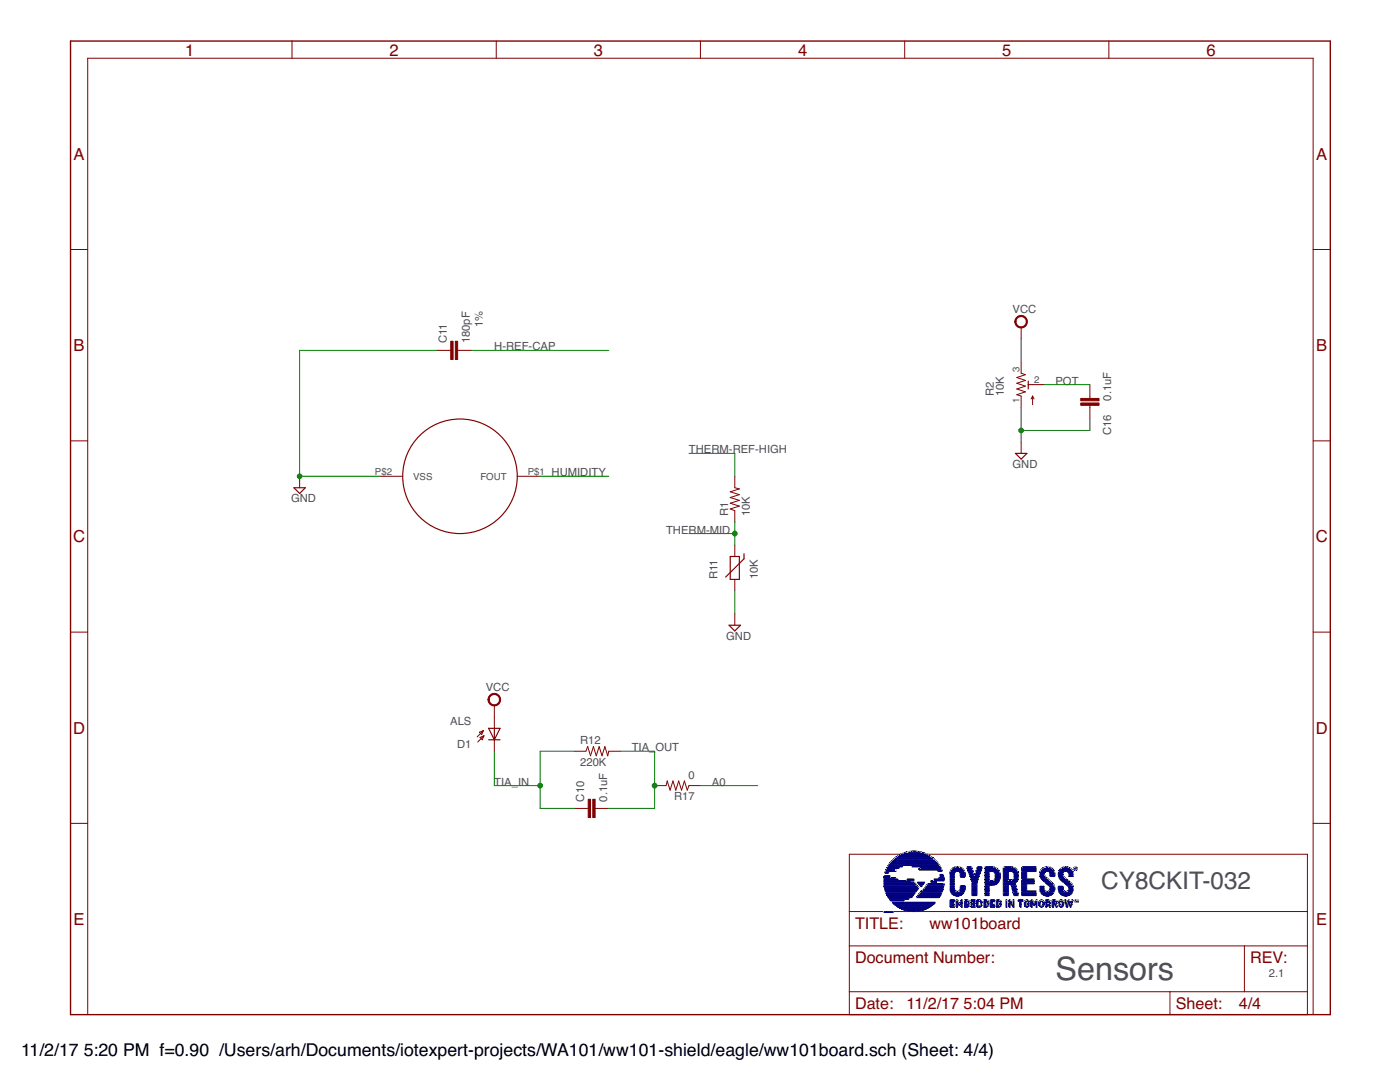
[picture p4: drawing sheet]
<svg xmlns="http://www.w3.org/2000/svg" width="279mm" height="216mm" viewBox="0 0 279 216" stroke-linecap="round" stroke-linejoin="round" font-family="sans-serif">
<defs><g id="words">
<text font-size="6.5" fill="#505050" x="210.6" y="195.6">Sensors</text>
<text font-size="4.8" fill="#505050" x="219.8" y="177.3">CY8CKIT-032</text>
<g font-size="3.5">
<text x="4.2" y="210.7">11/2/17</text>
<text x="16.7" y="210.7">5:20 PM f=0.90 /Users/arh/Documents/iotexpert-projects/WA101/ww101-shield/eagle/ww101board.sch (Sheet: 4/4)</text>
</g>
<g font-size="3.3" fill="#800000">
<text x="37" y="11.1">1</text>
<text x="77.7" y="11.1">2</text>
<text x="118.5" y="11.1">3</text>
<text x="159.3" y="11.1">4</text>
<text x="200" y="11.1">5</text>
<text x="240.8" y="11.1">6</text>
<text x="14.7" y="31.9">A</text>
<text x="262.7" y="31.9">A</text>
<text x="14.7" y="70">B</text>
<text x="262.7" y="70">B</text>
<text x="14.6" y="108.2">C</text>
<text x="262.6" y="108.2">C</text>
<text x="14.6" y="146.4">D</text>
<text x="262.6" y="146.4">D</text>
<text x="14.7" y="184.5">E</text>
<text x="262.7" y="184.5">E</text>
</g>
<g font-size="3.2" fill="#800000">
<text x="170.6" y="185.3">TITLE:</text>
<text x="185.5" y="185.3">ww101board</text>
<text x="170.6" y="192.2">Document Number:</text>
<text x="249.5" y="192.2">REV:</text>
<text x="170.6" y="201.3">Date:</text>
<text x="180.9" y="201.3">11/2/17</text>
<text x="192.3" y="201.3">5:04 PM</text>
<text x="234.6" y="201.3">Sheet:</text>
<text x="247.2" y="201.3">4/4</text>
</g>
<g font-size="2.2" fill="#505050">
<text x="96.4" y="65.3" transform="rotate(-90 96.4 65.3)">1%</text>
<text x="202.1" y="62.5">VCC</text>
<text x="89.2" y="68.5" transform="rotate(-90 89.2 68.5)">C11</text>
<text x="93.7" y="68.5" transform="rotate(-90 93.7 68.5)">180pF</text>
<text x="98.6" y="69.9">H-REF-CAP</text>
<text x="210.6" y="76.8">POT</text>
<text x="198.4" y="79" transform="rotate(-90 198.4 79)">R2</text>
<text x="200.4" y="79" transform="rotate(-90 200.4 79)">10K</text>
<text x="221.7" y="80" transform="rotate(-90 221.7 80)">0.1uF</text>
<text x="221.7" y="86.8" transform="rotate(-90 221.7 86.8)">C16</text>
<text x="110.1" y="95">HUMIDITY</text>
<text x="137.5" y="90.5">THERM-REF-HIGH</text>
<text x="202.1" y="93.3">GND</text>
<text x="58.1" y="100.2">GND</text>
<text x="132.9" y="106.5">THERM-MID</text>
<text x="145.3" y="103" transform="rotate(-90 145.3 103)">R1</text>
<text x="149.6" y="103" transform="rotate(-90 149.6 103)">10K</text>
<text x="143.2" y="115.6" transform="rotate(-90 143.2 115.6)">R11</text>
<text x="151.2" y="115.6" transform="rotate(-90 151.2 115.6)">10K</text>
<text x="144.9" y="127.6">GND</text>
<text x="96.9" y="137.9">VCC</text>
<text x="89.8" y="144.6">ALS</text>
<text x="91.2" y="149.2">D1</text>
<text x="115.8" y="148.5">R12</text>
<text x="126.1" y="149.9">TIA_OUT</text>
<text x="115.8" y="152.9">220K</text>
<text x="137.4" y="155.4">0</text>
<text x="98.6" y="156.8">TIA_IN</text>
<text x="116.6" y="159.9" transform="rotate(-90 116.6 159.9)">C10</text>
<text x="121.2" y="159.9" transform="rotate(-90 121.2 159.9)">0.1uF</text>
<text x="134.5" y="159.7">R17</text>
<text x="142.1" y="156.8">A0</text>
<text x="253.2" y="194.9">2.1</text>
</g>
<g font-size="1.9" fill="#505050">
<text x="203.5" y="74.2" transform="rotate(-90 203.5 74.2)">3</text>
<text x="206.4" y="76.4">2</text>
<text x="203.5" y="80.4" transform="rotate(-90 203.5 80.4)">1</text>
<text x="74.8" y="94.7">P$2</text>
<text x="82.5" y="95.7">VSS</text>
<text x="95.9" y="95.7">FOUT</text>
<text x="105.3" y="94.7">P$1</text>
</g>
</g></defs>
<g fill="none" stroke="#800000" stroke-width=".2">
<path d="M58.3 8.2v3.4M99 8.2v3.4M139.8 8.2v3.4M180.6 8.2v3.4M221.3 8.2v3.4M14.1 49.8h3.4M262.1 49.8h3.4M87.2 69.9h2.8M91.3 69.9h2.8M203.8 72.2v2.3l.8 .3-1.7 .5 1.7 .6-1.7 .6 1.7 .5-1.7 .6 1.7 .6-1.7 .6 .9 .2v2.3M203.8 65.3v2.3M205.2 76.8h3.2"/>
<path d="M206.1 79v1.8M206.1 79l.3 .6M206.1 79l-.3 .6M217.5 76.8v2.7M14.1 88h3.4M59.8 95v2.3M75.8 95h4.6M103.2 95h4.6M146.6 95v2.3l1 .3-1.9 .5 1.9 .6-1.9 .6 1.9 .5-1.9 .6 1.9 .6-1.9 .6 .9 .3v2.3M203.8 88.2v2.3M217.5 80.9v2.7M262.1 88h3.4"/>
<path d="M146.6 108.8v2.2M146.6 115.6v2.3M14.1 126.1h3.4M146.6 122.5v2.3M262.1 126.1h3.4M95.7 146.1l.8-.3-.4 .8zM95.8 147.2l.8-.4-.4 .8zM96.5 145.8l-1.3 1.2M96.6 146.8l-1.3 1.3M98.7 140.8v4.5M98.7 147.6v2.3M114.6 149.9h2.3l.4-.9 .6 1.8 .5-1.8 .6 1.8 .6-1.8 .5 1.8 .6-1.8 .6 1.8 .2-.9h2.3"/>
<path d="M130.6 156.8h2.3l.3-1 .5 1.9 .6-1.9 .6 1.9 .5-1.9 .6 1.9 .6-1.9 .6 1.9 .3-.9h2.3M14.1 164.3h3.4M114.6 161.3h2.8M118.8 161.3h2.7M169.5 170.5h91.4v32h-91.4zM262.1 164.3h3.4M169.5 188.7h91.4M169.5 197.9h91.4M169.5 181.9h91.4M233.5 197.9v4.6M248.3 188.7v9.2M17.5 202.5v-190.9h244.6v190.9"/>
</g>
<g fill="none" stroke="#800000" stroke-width=".23">
<path d="M205.2 76.1v1.5M58.7 97.3h2.2l-1.1 1.2zM202.6 90.5h2.3l-1.1 1.1zM145.7 111h1.9v4.6h-1.9zM148.5 110.5v1l-3.7 3.6M145.5 124.8h2.3l-1.2 1.1zM97.5 145.3h2.3l-1.1 2.3zM97.5 147.6h2.3M98.7 145.3v2.3"/>
<circle cx="91.8" cy="95" r="11.4"/>
</g>
<g fill="#800000" stroke="#800000" stroke-width=".2">
<path d="M118.3 159.5h.5v3.6h-.5z"/>
<path d="M117.4 159.5h.5v3.6h-.5z"/>
<path d="M90.9 68.1h.4v3.6h-.4z"/>
<path d="M90 68.1h.4v3.6h-.4z"/>
<path d="M215.7 80.4h3.6v.5h-3.6z"/>
<path d="M215.7 79.5h3.6v.5h-3.6z"/>
</g>
<path d="M14.1 8.2h251.4v194.3h-251.4z" fill="none" stroke="#800000" stroke-width=".28"/>
<g fill="#800000" stroke="#800000" stroke-width=".2">
<path d="M97.8 138.7a1.26 1.26 0 0 1 1.9 .3 1.26 1.26 0 0 1-.7 1.8 1.26 1.26 0 0 1-1.6-1.2h.2a1.03 1.03 0 0 1 1.5-1 1.03 1.03 0 0 1 .2 1.7 1.03 1.03 0 0 1-1.6-.4l-.1-.3h-.2z" fill-rule="evenodd"/>
<path d="M202.9 63.3a1.26 1.26 0 0 1 2 .3 1.26 1.26 0 0 1-.8 1.8 1.26 1.26 0 0 1-1.6-1.2h.3a1.03 1.03 0 0 1 1.4-1 1.03 1.03 0 0 1 .3 1.7 1.03 1.03 0 0 1-1.7-.4v-.3h-.3z" fill-rule="evenodd"/>
</g>
<g fill="none" stroke="#008000" stroke-width=".2">
<path d="M87.2 69.9h-27.4v25.1h16M94.1 69.9h27.4M203.8 67.6v4.6M208.4 76.8h9.1M107.8 95h13.7M137.5 90.5h9.1v4.5M203.8 81.3v6.9M217.5 83.6v2.3h-13.7M137.5 106.5h9.1M146.6 104.2v4.6M146.6 117.9v4.6M98.7 149.9v6.9h9.1"/>
<path d="M114.6 149.9h-6.8v11.4h6.8M123.8 149.9h6.8v11.4h-9.1M139.8 156.8h11.4"/>
</g>
<g fill="#008000" stroke="#008000" stroke-width=".2">
<circle cx="146.6" cy="106.5" r=".47"/>
<circle cx="107.8" cy="156.8" r=".47"/>
<circle cx="130.6" cy="156.8" r=".47"/>
<circle cx="59.8" cy="95" r=".47"/>
<circle cx="203.8" cy="85.9" r=".47"/>
</g>
<g fill="#000080" stroke="#000080" stroke-width=".2">
<path d="M182 181.8l.1 .1z"/>
<path d="M182.2 181.8l.4 .1z"/>
<path d="M181.8 181.8l.3 .1z"/>
<path d="M182.1 181.8l.6 .1z"/>
<path d="M182.8 181.8l.1 .1z"/>
<path d="M181.6 181.8h.1z"/>
<path d="M181.8 181.8h.1z"/>
<path d="M181.9 181.8h.7z"/>
<path d="M182.7 181.8h.3z"/>
<path d="M183 181.8h.2z"/>
<path d="M181.4 181.8h.1z"/>
<path d="M181.5 181.8h.3z"/>
<path d="M182.2 181.8h.4z"/>
<path d="M183.2 181.8h.2z"/>
<path d="M181.5 181.8h.2z"/>
<path d="M181.7 181.8h.1z"/>
<path d="M182 181.8h.6z"/>
<path d="M182.7 181.8h.2z"/>
<path d="M183.3 181.8h.1z"/>
<path d="M181.2 181.7l.1 .1z"/>
<path d="M181.5 181.7l.2 .1z"/>
<path d="M181.9 181.7l.2 .1z"/>
<path d="M182.2 181.7l.5 .1z"/>
<path d="M182.9 181.7l.3 .1z"/>
<path d="M183.3 181.7l.3 .1z"/>
<path d="M181.1 181.7l.1 .1z"/>
<path d="M181.3 181.7l.5 .1z"/>
<path d="M181.8 181.7l.3 .1z"/>
<path d="M182.2 181.7l1.1 .1z"/>
<path d="M183.4 181.7l.2 .1z"/>
<path d="M183.6 181.7l.1 .1z"/>
<path d="M181.1 181.7h2.7z"/>
<path d="M180.9 181.7h2.8z"/>
<path d="M180.8 181.6l.2 .1z"/>
<path d="M181 181.6l2.7 .1z"/>
<path d="M183.7 181.6l.2 .1z"/>
<path d="M183.9 181.6l.1 .1z"/>
<path d="M180.9 181.6l.1 .1z"/>
<path d="M181.1 181.6l2.6 .1z"/>
<path d="M180.6 181.6h.4z"/>
<path d="M181.1 181.6h2.6z"/>
<path d="M183.9 181.6h.2z"/>
<path d="M180.6 181.6h.2z"/>
<path d="M180.9 181.6h2.9z"/>
<path d="M183.8 181.6h.2z"/>
<path d="M184 181.6h.2z"/>
<path d="M180.5 181.5l.2 .1z"/>
<path d="M180.8 181.5l.2 .1z"/>
<path d="M181 181.5l2.7 .1z"/>
<path d="M183.8 181.5l.1 .1z"/>
<path d="M184.1 181.5l.1 .1z"/>
<path d="M180.4 181.5l.2 .1z"/>
<path d="M180.6 181.5l.2 .1z"/>
<path d="M183.8 181.5l.2 .1z"/>
<path d="M184 181.5l.4 .1z"/>
<path d="M180.3 181.5h4.1z"/>
<path d="M180.3 181.5h4.2z"/>
<path d="M180.4 181.5h4.1z"/>
<path d="M180.1 181.4l.2 .1z"/>
<path d="M180.3 181.4l4.1 .1z"/>
<path d="M184.4 181.4l.2 .1z"/>
<path d="M180.4 181.4l4 .1z"/>
<path d="M180 181.4h4.4z"/>
<path d="M180.1 181.4h4.3z"/>
<path d="M184.4 181.4h.4z"/>
<path d="M180.1 181.3l4.7 .1z"/>
<path d="M179.9 181.3l5 .1z"/>
<path d="M179.9 181.3h4.9z"/>
<path d="M179.8 181.3h.1z"/>
<path d="M180 181.3h4.8z"/>
<path d="M184.8 181.3h.2z"/>
<path d="M180 181.3h5z"/>
<path d="M179.7 181.2l.2 .1z"/>
<path d="M179.9 181.2l5 .1z"/>
<path d="M179.7 181.2h.2z"/>
<path d="M179.9 181.2h4.9z"/>
<path d="M184.9 181.2h.1z"/>
<path d="M179.6 181.2h.2z"/>
<path d="M179.8 181.2h5z"/>
<path d="M185 181.2h.2z"/>
<path d="M179.6 181.1l5.6 .1z"/>
<path d="M179.5 181.1l5.7 .1z"/>
<path d="M179.6 181.1h5.7z"/>
<path d="M179.4 181.1h.2z"/>
<path d="M179.4 181l.2 .1z"/>
<path d="M179.6 181l5.6 .1z"/>
<path d="M185.3 181l.1 .1z"/>
<path d="M179.3 181l.3 .1z"/>
<path d="M185.2 181l.1 .1z"/>
<path d="M179.3 181h.2z"/>
<path d="M179.6 181h5.5z"/>
<path d="M185.2 181h.1z"/>
<path d="M179.2 181h.2z"/>
<path d="M179.4 181h6z"/>
<path d="M179.2 181h6.3z"/>
<path d="M179.2 180.9l6.4 .1z"/>
<path d="M189.6 180.9l.9 .1z"/>
<path d="M191.9 180.9l.2 .1z"/>
<path d="M192.6 180.9l.4 .1z"/>
<path d="M193.8 180.9l.9 .1z"/>
<path d="M195 180.9l.5 .1z"/>
<path d="M196.4 180.9l.4 .1z"/>
<path d="M197.7 180.9l.8 .1z"/>
<path d="M199 180.9l.4 .1z"/>
<path d="M200.7 180.9l.2 .1z"/>
<path d="M201.4 180.9l.2 .1z"/>
<path d="M202.3 180.9l.1 .1z"/>
<path d="M203.6 180.9l.2 .1z"/>
<path d="M204.9 180.9l.2 .1z"/>
<path d="M205.8 180.9l.2 .1z"/>
<path d="M206.9 180.9l.1 .1z"/>
<path d="M208.7 180.9l.2 .1z"/>
<path d="M209.4 180.9l.3 .1z"/>
<path d="M210.7 180.9l.3 .1z"/>
<path d="M212.8 180.9l.2 .1z"/>
<path d="M213.6 180.9l.2 .1z"/>
<path d="M179.1 180.9l6.5 .1z"/>
<path d="M189.7 180.9l.8 .1z"/>
<path d="M191.8 180.9l.3 .1z"/>
<path d="M192.6 180.9l.5 .1z"/>
<path d="M195 180.9l.6 .1z"/>
<path d="M196.3 180.9l.7 .1z"/>
<path d="M197.6 180.9l.9 .1z"/>
<path d="M198.9 180.9l.5 .1z"/>
<path d="M202.1 180.9l.2 .1z"/>
<path d="M204.7 180.9l.2 .1z"/>
<path d="M207.7 180.9l.2 .1z"/>
<path d="M207.9 180.9l.1 .1z"/>
<path d="M210 180.9l.1 .1z"/>
<path d="M211.6 180.9l.2 .1z"/>
<path d="M179.2 180.9h6.5z"/>
<path d="M189.6 180.9h.9z"/>
<path d="M191.9 180.9h.2z"/>
<path d="M192.6 180.9h.4z"/>
<path d="M193 180.9h.1z"/>
<path d="M193.8 180.9h.9z"/>
<path d="M195 180.9h.6z"/>
<path d="M196.4 180.9h.5z"/>
<path d="M197.7 180.9h.8z"/>
<path d="M199 180.9h.5z"/>
<path d="M200.9 180.9h.1z"/>
<path d="M201.4 180.9h.2z"/>
<path d="M203.6 180.9h.2z"/>
<path d="M204.7 180.9h.1z"/>
<path d="M205.8 180.9h.2z"/>
<path d="M206.7 180.9h.2z"/>
<path d="M207.9 180.9h.2z"/>
<path d="M208.7 180.9h.2z"/>
<path d="M209.4 180.9h.3z"/>
<path d="M210.1 180.9h.2z"/>
<path d="M210.7 180.9h.2z"/>
<path d="M211.5 180.9h.2z"/>
<path d="M212.8 180.9h.2z"/>
<path d="M213.6 180.9h.2z"/>
<path d="M179.2 180.9h6.4z"/>
<path d="M189.7 180.9h.8z"/>
<path d="M190.9 180.9h.1z"/>
<path d="M191.8 180.9h.3z"/>
<path d="M192.6 180.9h.5z"/>
<path d="M193.8 180.9h.8z"/>
<path d="M195 180.9h.5z"/>
<path d="M195.6 180.9h.2z"/>
<path d="M196.4 180.9h.6z"/>
<path d="M198.9 180.9h.6z"/>
<path d="M199.5 180.9h.1z"/>
<path d="M204.7 180.9h.2z"/>
<path d="M204.9 180.9h.1z"/>
<path d="M205 180.9h.1z"/>
<path d="M207.6 180.9h.3z"/>
<path d="M210 180.9h.2z"/>
<path d="M210.7 180.9h.3z"/>
<path d="M211.6 180.9h.1z"/>
<path d="M211.7 180.9h.2z"/>
<path d="M212.8 180.9h.3z"/>
<path d="M179.1 180.8l6.4 .1z"/>
<path d="M185.5 180.8l.2 .1z"/>
<path d="M189.7 180.8l.8 .1z"/>
<path d="M191.8 180.8l.3 .1z"/>
<path d="M192.6 180.8l.5 .1z"/>
<path d="M193.1 180.8l.2 .1z"/>
<path d="M193.8 180.8l.9 .1z"/>
<path d="M195 180.8l.6 .1z"/>
<path d="M195.7 180.8l.1 .1z"/>
<path d="M196.4 180.8l.4 .1z"/>
<path d="M197.7 180.8l.8 .1z"/>
<path d="M199 180.8l.5 .1z"/>
<path d="M200.9 180.8l.1 .1z"/>
<path d="M201.4 180.8l.2 .1z"/>
<path d="M202.1 180.8l.3 .1z"/>
<path d="M203.6 180.8l.2 .1z"/>
<path d="M204.6 180.8l.3 .1z"/>
<path d="M205 180.8l.2 .1z"/>
<path d="M205.8 180.8l.2 .1z"/>
<path d="M206.7 180.8l.2 .1z"/>
<path d="M207.6 180.8l.1 .1z"/>
<path d="M207.8 180.8l.2 .1z"/>
<path d="M208 180.8l.2 .1z"/>
<path d="M208.7 180.8l.2 .1z"/>
<path d="M209.4 180.8l.3 .1z"/>
<path d="M210 180.8l.1 .1z"/>
<path d="M210.1 180.8l.2 .1z"/>
<path d="M210.7 180.8l.2 .1z"/>
<path d="M211.6 180.8l.4 .1z"/>
<path d="M212.8 180.8l.1 .1z"/>
<path d="M213 180.8l.1 .1z"/>
<path d="M213.5 180.8l.3 .1z"/>
<path d="M179 180.8l6.5 .1z"/>
<path d="M189.6 180.8l.9 .1z"/>
<path d="M190.9 180.8l.2 .1z"/>
<path d="M192.5 180.8l.9 .1z"/>
<path d="M193.9 180.8l.7 .1z"/>
<path d="M196.4 180.8l.5 .1z"/>
<path d="M196.9 180.8l.2 .1z"/>
<path d="M197.6 180.8l.9 .1z"/>
<path d="M198.9 180.8l.1 .1z"/>
<path d="M199 180.8l.4 .1z"/>
<path d="M199.4 180.8l.3 .1z"/>
<path d="M200.7 180.8l.2 .1z"/>
<path d="M202.2 180.8l.2 .1z"/>
<path d="M204.6 180.8l.2 .1z"/>
<path d="M204.8 180.8l.1 .1z"/>
<path d="M205 180.8l.1 .1z"/>
<path d="M205.1 180.8l.2 .1z"/>
<path d="M206.9 180.8l.1 .1z"/>
<path d="M207.5 180.8l.2 .1z"/>
<path d="M207.9 180.8l.1 .1z"/>
<path d="M209.4 180.8l.2 .1z"/>
<path d="M211.7 180.8l.3 .1z"/>
<path d="M179 180.8h6.5z"/>
<path d="M185.5 180.8h.2z"/>
<path d="M189.6 180.8h.9z"/>
<path d="M190.9 180.8h.2z"/>
<path d="M191.8 180.8h.3z"/>
<path d="M192.5 180.8h.9z"/>
<path d="M193.8 180.8h.9z"/>
<path d="M195 180.8h.8z"/>
<path d="M196.4 180.8h.7z"/>
<path d="M197.7 180.8h.8z"/>
<path d="M199 180.8h.7z"/>
<path d="M200.7 180.8h.3z"/>
<path d="M201.4 180.8h.2z"/>
<path d="M202.2 180.8h.2z"/>
<path d="M203.6 180.8h.2z"/>
<path d="M204.6 180.8h.1z"/>
<path d="M204.8 180.8h.1z"/>
<path d="M205 180.8h.1z"/>
<path d="M205.8 180.8h.2z"/>
<path d="M206.7 180.8h.3z"/>
<path d="M207.5 180.8h.3z"/>
<path d="M207.8 180.8h.4z"/>
<path d="M208.7 180.8h.2z"/>
<path d="M209.4 180.8h.2z"/>
<path d="M210.1 180.8h.2z"/>
<path d="M210.7 180.8h.2z"/>
<path d="M211.4 180.8h.1z"/>
<path d="M211.6 180.8h.3z"/>
<path d="M211.9 180.8h.1z"/>
<path d="M212.9 180.8h.1z"/>
<path d="M213.5 180.8h.3z"/>
<path d="M178.9 180.8h6.9z"/>
<path d="M189.7 180.8h.2z"/>
<path d="M189.9 180.8h.6z"/>
<path d="M192.5 180.8h.2z"/>
<path d="M192.8 180.8h.2z"/>
<path d="M193.1 180.8h.3z"/>
<path d="M193.8 180.8h.2z"/>
<path d="M194 180.8h.6z"/>
<path d="M195 180.8h.7z"/>
<path d="M195.7 180.8h.1z"/>
<path d="M196.3 180.8h.6z"/>
<path d="M197 180.8h.2z"/>
<path d="M197.6 180.8h.2z"/>
<path d="M197.9 180.8h.6z"/>
<path d="M198.8 180.8h.4z"/>
<path d="M199.3 180.8h.3z"/>
<path d="M199.6 180.8h.1z"/>
<path d="M202.1 180.8h.3z"/>
<path d="M204.6 180.8h.3z"/>
<path d="M204.9 180.8h.2z"/>
<path d="M205.2 180.8h.1z"/>
<path d="M207.6 180.8h.6z"/>
<path d="M209.3 180.8h.3z"/>
<path d="M210 180.8h.3z"/>
<path d="M211.4 180.8h.2z"/>
<path d="M211.6 180.8h.2z"/>
<path d="M211.9 180.8h.2z"/>
<path d="M212.8 180.8h.3z"/>
<path d="M213.5 180.8h.2z"/>
<path d="M179.1 180.7l6.7 .1z"/>
<path d="M189.7 180.7l.2 .1z"/>
<path d="M190 180.7l.5 .1z"/>
<path d="M190.9 180.7l.2 .1z"/>
<path d="M191.8 180.7l.3 .1z"/>
<path d="M192.5 180.7l.2 .1z"/>
<path d="M192.8 180.7l.2 .1z"/>
<path d="M193.1 180.7l.3 .1z"/>
<path d="M193.8 180.7l.2 .1z"/>
<path d="M194 180.7l.7 .1z"/>
<path d="M195 180.7l.3 .1z"/>
<path d="M195.3 180.7l.3 .1z"/>
<path d="M195.6 180.7l.3 .1z"/>
<path d="M196.3 180.7l.2 .1z"/>
<path d="M196.5 180.7l.5 .1z"/>
<path d="M197 180.7l.2 .1z"/>
<path d="M197.7 180.7l.1 .1z"/>
<path d="M197.9 180.7l.6 .1z"/>
<path d="M198.9 180.7l.3 .1z"/>
<path d="M199.3 180.7l.1 .1z"/>
<path d="M199.4 180.7l.2 .1z"/>
<path d="M200.7 180.7l.3 .1z"/>
<path d="M201.4 180.7l.2 .1z"/>
<path d="M202.1 180.7l.3 .1z"/>
<path d="M203.6 180.7l.2 .1z"/>
<path d="M204.6 180.7l.2 .1z"/>
<path d="M204.8 180.7l.1 .1z"/>
<path d="M204.9 180.7l.3 .1z"/>
<path d="M205.2 180.7l.2 .1z"/>
<path d="M205.8 180.7l.2 .1z"/>
<path d="M206.7 180.7l.3 .1z"/>
<path d="M207.7 180.7l.2 .1z"/>
<path d="M208 180.7l.2 .1z"/>
<path d="M208.7 180.7l.2 .1z"/>
<path d="M209.3 180.7l.2 .1z"/>
<path d="M209.5 180.7l.1 .1z"/>
<path d="M210 180.7l.3 .1z"/>
<path d="M210.7 180.7l.1 .1z"/>
<path d="M211.4 180.7l.1 .1z"/>
<path d="M211.7 180.7l.5 .1z"/>
<path d="M212.8 180.7l.3 .1z"/>
<path d="M213.5 180.7l.2 .1z"/>
<path d="M178.9 180.7l.1 .1z"/>
<path d="M179 180.7l6.7 .1z"/>
<path d="M189.7 180.7l.3 .1z"/>
<path d="M190.1 180.7l.3 .1z"/>
<path d="M192.7 180.7l.4 .1z"/>
<path d="M193.8 180.7l.3 .1z"/>
<path d="M194.1 180.7l.5 .1z"/>
<path d="M195.4 180.7l.2 .1z"/>
<path d="M195.6 180.7l.2 .1z"/>
<path d="M196.3 180.7l.3 .1z"/>
<path d="M196.7 180.7l.2 .1z"/>
<path d="M197.6 180.7l.9 .1z"/>
<path d="M198.9 180.7l.2 .1z"/>
<path d="M199.1 180.7l.1 .1z"/>
<path d="M199.2 180.7l.3 .1z"/>
<path d="M204.5 180.7l.3 .1z"/>
<path d="M205.2 180.7l.1 .1z"/>
<path d="M207.6 180.7l.1 .1z"/>
<path d="M207.8 180.7l.1 .1z"/>
<path d="M209.3 180.7l.3 .1z"/>
<path d="M210.6 180.7l.2 .1z"/>
<path d="M211.6 180.7l.3 .1z"/>
<path d="M211.9 180.7l.1 .1z"/>
<path d="M212.9 180.7l.2 .1z"/>
<path d="M213.5 180.7l.3 .1z"/>
<path d="M178.8 180.7h6.9z"/>
<path d="M185.8 180.7h.1z"/>
<path d="M189.7 180.7h.2z"/>
<path d="M190.9 180.7h.2z"/>
<path d="M191.8 180.7h.3z"/>
<path d="M192.5 180.7h.2z"/>
<path d="M193.1 180.7h.3z"/>
<path d="M193.8 180.7h.2z"/>
<path d="M195 180.7h.2z"/>
<path d="M195.6 180.7h.3z"/>
<path d="M196.3 180.7h.3z"/>
<path d="M197 180.7h.2z"/>
<path d="M197.7 180.7h.2z"/>
<path d="M198.9 180.7h.2z"/>
<path d="M200.7 180.7h.3z"/>
<path d="M201.4 180.7h.2z"/>
<path d="M202.1 180.7h.3z"/>
<path d="M203.6 180.7h.2z"/>
<path d="M204.6 180.7h.2z"/>
<path d="M205.8 180.7h.2z"/>
<path d="M206.7 180.7h.3z"/>
<path d="M207.5 180.7h.2z"/>
<path d="M208 180.7h.1z"/>
<path d="M208.2 180.7h.1z"/>
<path d="M208.7 180.7h.2z"/>
<path d="M209.3 180.7h.2z"/>
<path d="M210 180.7h.3z"/>
<path d="M210.6 180.7h.2z"/>
<path d="M211.3 180.7h.2z"/>
<path d="M212.1 180.7h.1z"/>
<path d="M212.8 180.7h.1z"/>
<path d="M212.9 180.7h.2z"/>
<path d="M213.6 180.7h.2z"/>
<path d="M178.8 180.7h.2z"/>
<path d="M179 180.7h6.7z"/>
<path d="M192.5 180.7h.1z"/>
<path d="M193.1 180.7h.2z"/>
<path d="M195.7 180.7h.2z"/>
<path d="M196.9 180.7h.3z"/>
<path d="M197.7 180.7h.1z"/>
<path d="M199.6 180.7h.2z"/>
<path d="M204.5 180.7h.3z"/>
<path d="M205.2 180.7h.2z"/>
<path d="M207.4 180.7h.2z"/>
<path d="M208.1 180.7h.2z"/>
<path d="M211.4 180.7h.2z"/>
<path d="M213.7 180.7h.1z"/>
<path d="M178.8 180.7h.1z"/>
<path d="M185.9 180.7h.1z"/>
<path d="M191.4 180.7h.2z"/>
<path d="M195.6 180.7h.1z"/>
<path d="M195.8 180.7h.1z"/>
<path d="M196.3 180.7h.2z"/>
<path d="M199.5 180.7h.2z"/>
<path d="M205.1 180.7h.2z"/>
<path d="M207.4 180.7h.1z"/>
<path d="M213.5 180.7h.2z"/>
<path d="M179 180.6l6.7 .1z"/>
<path d="M185.8 180.6l.1 .1z"/>
<path d="M189.7 180.6l.2 .1z"/>
<path d="M190.9 180.6l.2 .1z"/>
<path d="M191.5 180.6l.1 .1z"/>
<path d="M191.8 180.6l.3 .1z"/>
<path d="M192.5 180.6l.2 .1z"/>
<path d="M193.2 180.6l.2 .1z"/>
<path d="M193.8 180.6l.2 .1z"/>
<path d="M195 180.6l.2 .1z"/>
<path d="M196.3 180.6l.1 .1z"/>
<path d="M197 180.6l.2 .1z"/>
<path d="M197.7 180.6l.2 .1z"/>
<path d="M198.9 180.6l.2 .1z"/>
<path d="M199.5 180.6l.1 .1z"/>
<path d="M200.7 180.6l.3 .1z"/>
<path d="M201.4 180.6l.2 .1z"/>
<path d="M202 180.6l.4 .1z"/>
<path d="M203.6 180.6l.2 .1z"/>
<path d="M205.2 180.6l.1 .1z"/>
<path d="M205.8 180.6l.2 .1z"/>
<path d="M206.3 180.6l.2 .1z"/>
<path d="M206.7 180.6l.3 .1z"/>
<path d="M207.5 180.6l.1 .1z"/>
<path d="M208.1 180.6l.2 .1z"/>
<path d="M208.7 180.6l.2 .1z"/>
<path d="M209.3 180.6l.2 .1z"/>
<path d="M210 180.6l.3 .1z"/>
<path d="M210.6 180.6l.2 .1z"/>
<path d="M211.4 180.6l.2 .1z"/>
<path d="M212.8 180.6l.3 .1z"/>
<path d="M213.6 180.6l.2 .1z"/>
<path d="M185.7 180.6l.3 .1z"/>
<path d="M191.4 180.6l.1 .1z"/>
<path d="M195.7 180.6l.2 .1z"/>
<path d="M196.3 180.6l.2 .1z"/>
<path d="M197 180.6l.3 .1z"/>
<path d="M199.6 180.6l.1 .1z"/>
<path d="M204.5 180.6l.2 .1z"/>
<path d="M205.1 180.6l.3 .1z"/>
<path d="M207.4 180.6l.1 .1z"/>
<path d="M208 180.6l.3 .1z"/>
<path d="M210.6 180.6l.3 .1z"/>
<path d="M211.3 180.6l.3 .1z"/>
<path d="M212 180.6l.2 .1z"/>
<path d="M213.6 180.6l.1 .1z"/>
<path d="M213.7 180.6l.2 .1z"/>
<path d="M178.7 180.6h7.4z"/>
<path d="M189.7 180.6h.2z"/>
<path d="M190.9 180.6h.2z"/>
<path d="M191.4 180.6h.2z"/>
<path d="M191.8 180.6h.3z"/>
<path d="M192.5 180.6h.2z"/>
<path d="M193.2 180.6h.2z"/>
<path d="M193.8 180.6h.2z"/>
<path d="M195 180.6h.2z"/>
<path d="M195.7 180.6h.2z"/>
<path d="M196.3 180.6h.3z"/>
<path d="M197 180.6h.3z"/>
<path d="M197.7 180.6h.2z"/>
<path d="M198.9 180.6h.2z"/>
<path d="M199.5 180.6h.2z"/>
<path d="M200.7 180.6h.3z"/>
<path d="M201.4 180.6h.2z"/>
<path d="M202 180.6h.4z"/>
<path d="M203.6 180.6h.2z"/>
<path d="M204.5 180.6h.2z"/>
<path d="M205.1 180.6h.3z"/>
<path d="M205.8 180.6h.2z"/>
<path d="M206.3 180.6h.2z"/>
<path d="M206.7 180.6h.3z"/>
<path d="M207.4 180.6h.2z"/>
<path d="M208.2 180.6h.1z"/>
<path d="M208.7 180.6h.2z"/>
<path d="M209.3 180.6h.2z"/>
<path d="M210 180.6h.3z"/>
<path d="M210.6 180.6h.2z"/>
<path d="M211.3 180.6h.3z"/>
<path d="M212 180.6h.2z"/>
<path d="M212.7 180.6h.4z"/>
<path d="M213.5 180.6h.3z"/>
<path d="M191.4 180.6h.1z"/>
<path d="M193.2 180.6h.1z"/>
<path d="M195.7 180.6h.3z"/>
<path d="M197.1 180.6h.2z"/>
<path d="M199.6 180.6h.2z"/>
<path d="M201.9 180.6h.5z"/>
<path d="M204.4 180.6h.3z"/>
<path d="M205.2 180.6h.2z"/>
<path d="M208.1 180.6h.1z"/>
<path d="M209.2 180.6h.2z"/>
<path d="M211.3 180.6h.2z"/>
<path d="M213 180.6h.2z"/>
<path d="M213.6 180.6h.2z"/>
<path d="M193.3 180.6h.1z"/>
<path d="M197 180.6h.1z"/>
<path d="M199.7 180.6h.1z"/>
<path d="M206.2 180.6h.3z"/>
<path d="M209.2 180.6h.3z"/>
<path d="M212 180.6h.3z"/>
<path d="M212.8 180.6h.2z"/>
<path d="M213.6 180.6h.3z"/>
<path d="M178.7 180.5l7.4 .1z"/>
<path d="M189.7 180.5l.2 .1z"/>
<path d="M190.9 180.5l.2 .1z"/>
<path d="M191.4 180.5l.1 .1z"/>
<path d="M191.8 180.5l.3 .1z"/>
<path d="M192.5 180.5l.2 .1z"/>
<path d="M193.2 180.5l.2 .1z"/>
<path d="M193.8 180.5l.2 .1z"/>
<path d="M195 180.5l.2 .1z"/>
<path d="M195.7 180.5l.3 .1z"/>
<path d="M196.3 180.5l.3 .1z"/>
<path d="M197.1 180.5l.2 .1z"/>
<path d="M197.7 180.5l.2 .1z"/>
<path d="M198.9 180.5l.2 .1z"/>
<path d="M199.6 180.5l.1 .1z"/>
<path d="M200.7 180.5l.3 .1z"/>
<path d="M201.4 180.5l.2 .1z"/>
<path d="M201.9 180.5l.5 .1z"/>
<path d="M203.6 180.5l.2 .1z"/>
<path d="M204.4 180.5l.3 .1z"/>
<path d="M205.2 180.5l.2 .1z"/>
<path d="M205.8 180.5l.2 .1z"/>
<path d="M206.2 180.5l.3 .1z"/>
<path d="M206.7 180.5l.3 .1z"/>
<path d="M207.4 180.5l.2 .1z"/>
<path d="M208.1 180.5l.2 .1z"/>
<path d="M208.7 180.5l.2 .1z"/>
<path d="M209.3 180.5l.1 .1z"/>
<path d="M210 180.5l.3 .1z"/>
<path d="M210.6 180.5l.2 .1z"/>
<path d="M211.3 180.5l.2 .1z"/>
<path d="M212 180.5l.2 .1z"/>
<path d="M213.6 180.5l.3 .1z"/>
<path d="M178.6 180.5h7.5z"/>
<path d="M189.7 180.5h.2z"/>
<path d="M190.9 180.5h.2z"/>
<path d="M191.4 180.5h.2z"/>
<path d="M191.8 180.5h.3z"/>
<path d="M192.5 180.5h.2z"/>
<path d="M193.3 180.5h.1z"/>
<path d="M193.8 180.5h.2z"/>
<path d="M195 180.5h.2z"/>
<path d="M195.7 180.5h.3z"/>
<path d="M196.3 180.5h.3z"/>
<path d="M197.1 180.5h.2z"/>
<path d="M197.7 180.5h.2z"/>
<path d="M198.9 180.5h.2z"/>
<path d="M199.6 180.5h.1z"/>
<path d="M200.7 180.5h.3z"/>
<path d="M201.4 180.5h.2z"/>
<path d="M201.9 180.5h.5z"/>
<path d="M203.6 180.5h.2z"/>
<path d="M204.5 180.5h.2z"/>
<path d="M205.2 180.5h.2z"/>
<path d="M205.8 180.5h.2z"/>
<path d="M206.2 180.5h.4z"/>
<path d="M206.7 180.5h.3z"/>
<path d="M207.4 180.5h.2z"/>
<path d="M208.7 180.5h.2z"/>
<path d="M209.2 180.5h.2z"/>
<path d="M210 180.5h.3z"/>
<path d="M210.5 180.5h.2z"/>
<path d="M211.4 180.5h.1z"/>
<path d="M212 180.5h.2z"/>
<path d="M213.1 180.5h.1z"/>
<path d="M213.6 180.5h.3z"/>
<path d="M191.3 180.5h.3z"/>
<path d="M197 180.5h.3z"/>
<path d="M199.6 180.5h.2z"/>
<path d="M204.4 180.5h.3z"/>
<path d="M206.3 180.5h.3z"/>
<path d="M208.1 180.5h.2z"/>
<path d="M209.2 180.5h.3z"/>
<path d="M212 180.5h.3z"/>
<path d="M212.9 180.5h.1z"/>
<path d="M213.4 180.5h.2z"/>
<path d="M178.5 180.4l.1 .1z"/>
<path d="M178.7 180.4l7.5 .1z"/>
<path d="M189.7 180.4l.2 .1z"/>
<path d="M190.9 180.4l.2 .1z"/>
<path d="M191.3 180.4l.4 .1z"/>
<path d="M191.8 180.4l.3 .1z"/>
<path d="M192.5 180.4l.2 .1z"/>
<path d="M193.8 180.4l.2 .1z"/>
<path d="M195 180.4l.2 .1z"/>
<path d="M195.7 180.4l.2 .1z"/>
<path d="M196.3 180.4l.3 .1z"/>
<path d="M197.2 180.4l.1 .1z"/>
<path d="M197.7 180.4l.2 .1z"/>
<path d="M198.9 180.4l.2 .1z"/>
<path d="M199.6 180.4l.1 .1z"/>
<path d="M200.7 180.4l.3 .1z"/>
<path d="M201.4 180.4l.2 .1z"/>
<path d="M201.8 180.4l.6 .1z"/>
<path d="M203.6 180.4l.2 .1z"/>
<path d="M204.4 180.4l.3 .1z"/>
<path d="M205.2 180.4l.2 .1z"/>
<path d="M205.8 180.4l.2 .1z"/>
<path d="M206.3 180.4l.3 .1z"/>
<path d="M206.7 180.4l.3 .1z"/>
<path d="M207.4 180.4l.2 .1z"/>
<path d="M208.1 180.4l.1 .1z"/>
<path d="M208.7 180.4l.2 .1z"/>
<path d="M209.2 180.4l.2 .1z"/>
<path d="M210 180.4l.3 .1z"/>
<path d="M211.3 180.4l.2 .1z"/>
<path d="M212 180.4l.2 .1z"/>
<path d="M212.7 180.4l.1 .1z"/>
<path d="M213.4 180.4l.1 .1z"/>
<path d="M213.6 180.4l.2 .1z"/>
<path d="M178.7 180.4l7.4 .1z"/>
<path d="M186.1 180.4l.2 .1z"/>
<path d="M191.3 180.4l.2 .1z"/>
<path d="M191.6 180.4l.1 .1z"/>
<path d="M193.1 180.4l.3 .1z"/>
<path d="M197.1 180.4l.2 .1z"/>
<path d="M199.7 180.4l.2 .1z"/>
<path d="M206.2 180.4l.1 .1z"/>
<path d="M206.3 180.4l.2 .1z"/>
<path d="M210.5 180.4l.1 .1z"/>
<path d="M211.4 180.4l.1 .1z"/>
<path d="M212 180.4l.3 .1z"/>
<path d="M212.7 180.4l.2 .1z"/>
<path d="M213 180.4l.2 .1z"/>
<path d="M213.4 180.4l.2 .1z"/>
<path d="M213.6 180.4l.3 .1z"/>
<path d="M178.5 180.4h7.8z"/>
<path d="M189.7 180.4h.2z"/>
<path d="M190.9 180.4h.2z"/>
<path d="M191.3 180.4h.2z"/>
<path d="M191.5 180.4h.2z"/>
<path d="M191.8 180.4h.3z"/>
<path d="M192.5 180.4h.2z"/>
<path d="M193.2 180.4h.2z"/>
<path d="M193.8 180.4h.2z"/>
<path d="M195 180.4h.2z"/>
<path d="M195.7 180.4h.3z"/>
<path d="M196.3 180.4h.3z"/>
<path d="M197 180.4h.3z"/>
<path d="M197.6 180.4h.2z"/>
<path d="M197.8 180.4h.1z"/>
<path d="M198.9 180.4h.2z"/>
<path d="M199.6 180.4h.2z"/>
<path d="M200.7 180.4h.3z"/>
<path d="M201.4 180.4h.2z"/>
<path d="M202 180.4h.1z"/>
<path d="M202.1 180.4h.2z"/>
<path d="M202.3 180.4h.1z"/>
<path d="M203.6 180.4h.2z"/>
<path d="M204.4 180.4h.3z"/>
<path d="M205.2 180.4h.2z"/>
<path d="M205.8 180.4h.2z"/>
<path d="M206.2 180.4h.2z"/>
<path d="M206.4 180.4h.2z"/>
<path d="M206.7 180.4h.3z"/>
<path d="M207.4 180.4h.2z"/>
<path d="M208.1 180.4h.2z"/>
<path d="M208.7 180.4h.2z"/>
<path d="M209.2 180.4h.2z"/>
<path d="M210 180.4h.2z"/>
<path d="M210.5 180.4h.2z"/>
<path d="M211.3 180.4h.2z"/>
<path d="M212 180.4h.2z"/>
<path d="M212.2 180.4h.1z"/>
<path d="M212.7 180.4h.2z"/>
<path d="M213.1 180.4h.1z"/>
<path d="M213.4 180.4h.2z"/>
<path d="M213.7 180.4h.1z"/>
<path d="M178.5 180.4h7.7z"/>
<path d="M191.3 180.4h.1z"/>
<path d="M193.2 180.4h.1z"/>
<path d="M197.1 180.4h.2z"/>
<path d="M197.7 180.4h.2z"/>
<path d="M201.9 180.4h.2z"/>
<path d="M206.2 180.4h.4z"/>
<path d="M209 180.4h.3z"/>
<path d="M210 180.4h.7z"/>
<path d="M212.1 180.4h.2z"/>
<path d="M213.7 180.4h.2z"/>
<path d="M178.5 180.4h7.9z"/>
<path d="M189.7 180.4h.3z"/>
<path d="M190 180.4h.4z"/>
<path d="M191.9 180.4h.2z"/>
<path d="M192.5 180.4h.5z"/>
<path d="M193.1 180.4h.2z"/>
<path d="M193.8 180.4h.7z"/>
<path d="M197.9 180.4h.5z"/>
<path d="M201.8 180.4h.3z"/>
<path d="M206.3 180.4h.1z"/>
<path d="M206.8 180.4h.2z"/>
<path d="M208.7 180.4h.4z"/>
<path d="M209.1 180.4h.3z"/>
<path d="M210 180.4h.5z"/>
<path d="M178.5 180.3l7.8 .1z"/>
<path d="M189.7 180.3l.2 .1z"/>
<path d="M190 180.3l.4 .1z"/>
<path d="M190.9 180.3l.2 .1z"/>
<path d="M191.2 180.3l.2 .1z"/>
<path d="M191.6 180.3l.1 .1z"/>
<path d="M191.8 180.3l.3 .1z"/>
<path d="M192.5 180.3l.2 .1z"/>
<path d="M192.8 180.3l.2 .1z"/>
<path d="M193.1 180.3l.2 .1z"/>
<path d="M193.8 180.3l.3 .1z"/>
<path d="M194.1 180.3l.4 .1z"/>
<path d="M195 180.3l.2 .1z"/>
<path d="M195.7 180.3l.3 .1z"/>
<path d="M196.3 180.3l.3 .1z"/>
<path d="M197.2 180.3l.1 .1z"/>
<path d="M197.6 180.3l.2 .1z"/>
<path d="M197.8 180.3l.6 .1z"/>
<path d="M198.9 180.3l.2 .1z"/>
<path d="M199.6 180.3l.2 .1z"/>
<path d="M200.7 180.3l.3 .1z"/>
<path d="M201.4 180.3l.2 .1z"/>
<path d="M201.8 180.3l.2 .1z"/>
<path d="M202.2 180.3l.2 .1z"/>
<path d="M203.6 180.3l.2 .1z"/>
<path d="M204.4 180.3l.3 .1z"/>
<path d="M205.2 180.3l.2 .1z"/>
<path d="M205.8 180.3l.2 .1z"/>
<path d="M206.4 180.3l.2 .1z"/>
<path d="M206.8 180.3l.2 .1z"/>
<path d="M207.4 180.3l.2 .1z"/>
<path d="M208.1 180.3l.2 .1z"/>
<path d="M208.7 180.3l.3 .1z"/>
<path d="M209.2 180.3l.1 .1z"/>
<path d="M209.3 180.3l.1 .1z"/>
<path d="M210 180.3l.2 .1z"/>
<path d="M210.5 180.3l.3 .1z"/>
<path d="M211.3 180.3l.2 .1z"/>
<path d="M212.1 180.3l.2 .1z"/>
<path d="M212.7 180.3l.1 .1z"/>
<path d="M213.4 180.3l.2 .1z"/>
<path d="M213.7 180.3l.2 .1z"/>
<path d="M178.4 180.3l.1 .1z"/>
<path d="M178.5 180.3l7.7 .1z"/>
<path d="M191.2 180.3l.3 .1z"/>
<path d="M192.5 180.3l.1 .1z"/>
<path d="M192.7 180.3l.4 .1z"/>
<path d="M193.8 180.3l.7 .1z"/>
<path d="M197.1 180.3l.2 .1z"/>
<path d="M197.7 180.3l.2 .1z"/>
<path d="M197.9 180.3l.4 .1z"/>
<path d="M202.3 180.3l.1 .1z"/>
<path d="M208.7 180.3l.2 .1z"/>
<path d="M209 180.3l.1 .1z"/>
<path d="M209.1 180.3l.2 .1z"/>
<path d="M209.4 180.3l.1 .1z"/>
<path d="M210 180.3l.3 .1z"/>
<path d="M210.3 180.3l.5 .1z"/>
<path d="M213 180.3l.2 .1z"/>
<path d="M213.8 180.3l.1 .1z"/>
<path d="M178.3 180.3h8z"/>
<path d="M189.7 180.3h.2z"/>
<path d="M189.9 180.3h.5z"/>
<path d="M190.9 180.3h.2z"/>
<path d="M191.3 180.3h.2z"/>
<path d="M191.6 180.3h.1z"/>
<path d="M191.8 180.3h.3z"/>
<path d="M192.5 180.3h.1z"/>
<path d="M192.7 180.3h.4z"/>
<path d="M193.1 180.3h.2z"/>
<path d="M193.8 180.3h.1z"/>
<path d="M193.9 180.3h.7z"/>
<path d="M195 180.3h.2z"/>
<path d="M195.7 180.3h.2z"/>
<path d="M196.3 180.3h.3z"/>
<path d="M197.1 180.3h.2z"/>
<path d="M197.7 180.3h.7z"/>
<path d="M198.9 180.3h.2z"/>
<path d="M199.6 180.3h.2z"/>
<path d="M200.7 180.3h.3z"/>
<path d="M201.4 180.3h.2z"/>
<path d="M201.8 180.3h.1z"/>
<path d="M202.2 180.3h.2z"/>
<path d="M203.6 180.3h.2z"/>
<path d="M204.4 180.3h.3z"/>
<path d="M205.2 180.3h.2z"/>
<path d="M205.8 180.3h.2z"/>
<path d="M206.2 180.3h.2z"/>
<path d="M206.4 180.3h.3z"/>
<path d="M206.7 180.3h.3z"/>
<path d="M207.4 180.3h.2z"/>
<path d="M208.1 180.3h.2z"/>
<path d="M208.7 180.3h.2z"/>
<path d="M209 180.3h.2z"/>
<path d="M210 180.3h.3z"/>
<path d="M210.4 180.3h.4z"/>
<path d="M211.3 180.3h.2z"/>
<path d="M212.1 180.3h.2z"/>
<path d="M212.7 180.3h.1z"/>
<path d="M213.4 180.3h.1z"/>
<path d="M213.7 180.3h.2z"/>
<path d="M178.3 180.3h.2z"/>
<path d="M178.5 180.3h7.8z"/>
<path d="M191.3 180.3h.1z"/>
<path d="M192.5 180.3h.2z"/>
<path d="M192.8 180.3h.2z"/>
<path d="M193 180.3h.2z"/>
<path d="M193.8 180.3h.7z"/>
<path d="M197.7 180.3h.1z"/>
<path d="M197.9 180.3h.5z"/>
<path d="M201.7 180.3h.2z"/>
<path d="M206.1 180.3h.3z"/>
<path d="M206.8 180.3h.2z"/>
<path d="M208.7 180.3h.3z"/>
<path d="M209 180.3h.1z"/>
<path d="M209.4 180.3h.1z"/>
<path d="M210 180.3h.2z"/>
<path d="M210.3 180.3h.1z"/>
<path d="M212 180.3h.3z"/>
<path d="M213 180.3h.2z"/>
<path d="M213.4 180.3h.2z"/>
<path d="M178.3 180.3h.1z"/>
<path d="M178.4 180.3h8.1z"/>
<path d="M191.2 180.3h.1z"/>
<path d="M191.9 180.3h.2z"/>
<path d="M192.7 180.3h.3z"/>
<path d="M193.8 180.3h.2z"/>
<path d="M194 180.3h.4z"/>
<path d="M195.7 180.3h.3z"/>
<path d="M197.7 180.3h.2z"/>
<path d="M201.8 180.3h.2z"/>
<path d="M202.1 180.3h.3z"/>
<path d="M206.6 180.3h.1z"/>
<path d="M206.9 180.3h.1z"/>
<path d="M210.2 180.3h.2z"/>
<path d="M212.8 180.3h.1z"/>
<path d="M213.1 180.3h.2z"/>
<path d="M178.3 180.2l8.2 .1z"/>
<path d="M189.7 180.2l.7 .1z"/>
<path d="M190.9 180.2l.1 .1z"/>
<path d="M191.2 180.2l.2 .1z"/>
<path d="M191.6 180.2l.2 .1z"/>
<path d="M191.8 180.2l.3 .1z"/>
<path d="M192.5 180.2l.8 .1z"/>
<path d="M193.8 180.2l.8 .1z"/>
<path d="M195 180.2l.2 .1z"/>
<path d="M195.7 180.2l.3 .1z"/>
<path d="M196.3 180.2l.3 .1z"/>
<path d="M197 180.2l.3 .1z"/>
<path d="M197.7 180.2l.7 .1z"/>
<path d="M198.9 180.2l.2 .1z"/>
<path d="M199.7 180.2l.1 .1z"/>
<path d="M200.7 180.2l.3 .1z"/>
<path d="M201.4 180.2l.2 .1z"/>
<path d="M201.8 180.2l.2 .1z"/>
<path d="M202.1 180.2l.3 .1z"/>
<path d="M203.6 180.2l.2 .1z"/>
<path d="M204.4 180.2l.3 .1z"/>
<path d="M205.2 180.2l.2 .1z"/>
<path d="M205.8 180.2l.2 .1z"/>
<path d="M206.1 180.2l.2 .1z"/>
<path d="M206.4 180.2l.3 .1z"/>
<path d="M206.7 180.2l.3 .1z"/>
<path d="M207.4 180.2l.2 .1z"/>
<path d="M208.1 180.2l.2 .1z"/>
<path d="M208.7 180.2l.3 .1z"/>
<path d="M209 180.2l.2 .1z"/>
<path d="M209.2 180.2l.4 .1z"/>
<path d="M210 180.2l.3 .1z"/>
<path d="M210.3 180.2l.6 .1z"/>
<path d="M211.3 180.2l.2 .1z"/>
<path d="M212 180.2l.2 .1z"/>
<path d="M212.6 180.2l.3 .1z"/>
<path d="M213 180.2l.3 .1z"/>
<path d="M213.4 180.2l.2 .1z"/>
<path d="M213.7 180.2l.2 .1z"/>
<path d="M178.4 180.2h8.1z"/>
<path d="M189.7 180.2h.7z"/>
<path d="M190.9 180.2h.2z"/>
<path d="M191.2 180.2h.2z"/>
<path d="M191.5 180.2h.3z"/>
<path d="M191.8 180.2h.3z"/>
<path d="M192.5 180.2h.5z"/>
<path d="M193 180.2h.2z"/>
<path d="M193.8 180.2h.1z"/>
<path d="M193.9 180.2h.7z"/>
<path d="M195 180.2h.2z"/>
<path d="M195.7 180.2h.2z"/>
<path d="M196.3 180.2h.3z"/>
<path d="M197.7 180.2h.7z"/>
<path d="M198.9 180.2h.2z"/>
<path d="M199.7 180.2h.2z"/>
<path d="M200.7 180.2h.3z"/>
<path d="M201.4 180.2h.2z"/>
<path d="M201.7 180.2h.3z"/>
<path d="M202.1 180.2h.3z"/>
<path d="M203.6 180.2h.2z"/>
<path d="M204.4 180.2h.3z"/>
<path d="M205.2 180.2h.2z"/>
<path d="M205.8 180.2h.2z"/>
<path d="M206.1 180.2h.2z"/>
<path d="M206.5 180.2h.2z"/>
<path d="M206.7 180.2h.3z"/>
<path d="M207.4 180.2h.2z"/>
<path d="M208.1 180.2h.2z"/>
<path d="M208.7 180.2h.4z"/>
<path d="M209.4 180.2h.2z"/>
<path d="M210 180.2h.6z"/>
<path d="M210.6 180.2h.3z"/>
<path d="M211.3 180.2h.2z"/>
<path d="M212.2 180.2h.1z"/>
<path d="M213.3 180.2h.3z"/>
<path d="M213.8 180.2h.2z"/>
<path d="M178.2 180.2h8.2z"/>
<path d="M186.4 180.2h.1z"/>
<path d="M189.6 180.2h.4z"/>
<path d="M190 180.2h.4z"/>
<path d="M190.9 180.2h.1z"/>
<path d="M191.1 180.2h.2z"/>
<path d="M191.6 180.2h.2z"/>
<path d="M192.5 180.2h.1z"/>
<path d="M192.8 180.2h.3z"/>
<path d="M193.2 180.2h.1z"/>
<path d="M193.8 180.2h.2z"/>
<path d="M194 180.2h.5z"/>
<path d="M197 180.2h.3z"/>
<path d="M199.6 180.2h.3z"/>
<path d="M201.7 180.2h.2z"/>
<path d="M206.9 180.2h.1z"/>
<path d="M208.7 180.2h.2z"/>
<path d="M209.3 180.2h.1z"/>
<path d="M210 180.2h.3z"/>
<path d="M210.7 180.2h.2z"/>
<path d="M212.7 180.2h.2z"/>
<path d="M213 180.2h.1z"/>
<path d="M213.4 180.2h.1z"/>
<path d="M178.2 180.1l8.3 .1z"/>
<path d="M189.7 180.1l.2 .1z"/>
<path d="M189.9 180.1l.5 .1z"/>
<path d="M190.9 180.1l.1 .1z"/>
<path d="M191.2 180.1l.2 .1z"/>
<path d="M191.8 180.1l.3 .1z"/>
<path d="M192.5 180.1l.2 .1z"/>
<path d="M192.7 180.1l.3 .1z"/>
<path d="M193.1 180.1l.2 .1z"/>
<path d="M193.8 180.1l.8 .1z"/>
<path d="M195 180.1l.2 .1z"/>
<path d="M195.7 180.1l.3 .1z"/>
<path d="M196.3 180.1l.3 .1z"/>
<path d="M197.1 180.1l.2 .1z"/>
<path d="M197.7 180.1l.2 .1z"/>
<path d="M197.9 180.1l.5 .1z"/>
<path d="M198.9 180.1l.2 .1z"/>
<path d="M199.6 180.1l.2 .1z"/>
<path d="M200.7 180.1l.3 .1z"/>
<path d="M201.4 180.1l.2 .1z"/>
<path d="M201.7 180.1l.1 .1z"/>
<path d="M202.1 180.1l.3 .1z"/>
<path d="M203.6 180.1l.2 .1z"/>
<path d="M204.4 180.1l.3 .1z"/>
<path d="M205.2 180.1l.2 .1z"/>
<path d="M205.8 180.1l.4 .1z"/>
<path d="M206.6 180.1l.2 .1z"/>
<path d="M206.8 180.1l.2 .1z"/>
<path d="M207.4 180.1l.2 .1z"/>
<path d="M208.1 180.1l.2 .1z"/>
<path d="M208.7 180.1l.2 .1z"/>
<path d="M209.3 180.1l.2 .1z"/>
<path d="M209.5 180.1l.1 .1z"/>
<path d="M210 180.1l.2 .1z"/>
<path d="M210.7 180.1l.2 .1z"/>
<path d="M211.3 180.1l.2 .1z"/>
<path d="M212.2 180.1l.1 .1z"/>
<path d="M212.6 180.1l.3 .1z"/>
<path d="M213.3 180.1l.2 .1z"/>
<path d="M213.7 180.1l.2 .1z"/>
<path d="M178.3 180.1l8.2 .1z"/>
<path d="M190.9 180.1l.5 .1z"/>
<path d="M191.6 180.1l.5 .1z"/>
<path d="M192.5 180.1l.1 .1z"/>
<path d="M193.1 180.1l.3 .1z"/>
<path d="M193.8 180.1l.2 .1z"/>
<path d="M195.7 180.1l.2 .1z"/>
<path d="M197 180.1l.3 .1z"/>
<path d="M197.6 180.1l.2 .1z"/>
<path d="M199.7 180.1l.2 .1z"/>
<path d="M201.7 180.1l.2 .1z"/>
<path d="M204.5 180.1l.2 .1z"/>
<path d="M205.8 180.1l.3 .1z"/>
<path d="M206.1 180.1l.2 .1z"/>
<path d="M206.5 180.1l.3 .1z"/>
<path d="M206.9 180.1l.1 .1z"/>
<path d="M210 180.1l.3 .1z"/>
<path d="M212 180.1l.2 .1z"/>
<path d="M212.7 180.1l.1 .1z"/>
<path d="M213.3 180.1l.1 .1z"/>
<path d="M178.2 180.1h8.3z"/>
<path d="M189.7 180.1h.2z"/>
<path d="M190.9 180.1h.5z"/>
<path d="M191.7 180.1h.4z"/>
<path d="M192.5 180.1h.2z"/>
<path d="M193.1 180.1h.2z"/>
<path d="M193.8 180.1h.2z"/>
<path d="M195 180.1h.2z"/>
<path d="M195.7 180.1h.2z"/>
<path d="M196.3 180.1h.3z"/>
<path d="M197.1 180.1h.2z"/>
<path d="M197.6 180.1h.2z"/>
<path d="M197.8 180.1h.1z"/>
<path d="M198.9 180.1h.2z"/>
<path d="M199.6 180.1h.3z"/>
<path d="M200.7 180.1h.3z"/>
<path d="M201.4 180.1h.4z"/>
<path d="M202.1 180.1h.3z"/>
<path d="M203.6 180.1h.2z"/>
<path d="M204.4 180.1h.3z"/>
<path d="M205.2 180.1h.2z"/>
<path d="M205.8 180.1h.2z"/>
<path d="M206.1 180.1h.1z"/>
<path d="M206.6 180.1h.2z"/>
<path d="M206.8 180.1h.2z"/>
<path d="M207.4 180.1h.2z"/>
<path d="M208.1 180.1h.2z"/>
<path d="M208.7 180.1h.2z"/>
<path d="M209.5 180.1h.2z"/>
<path d="M210 180.1h.3z"/>
<path d="M210.7 180.1h.2z"/>
<path d="M211.3 180.1h.2z"/>
<path d="M212 180.1h.2z"/>
<path d="M212.6 180.1h.1z"/>
<path d="M212.7 180.1h.2z"/>
<path d="M213.2 180.1h.3z"/>
<path d="M213.8 180.1h.1z"/>
<path d="M178.3 180.1h8.2z"/>
<path d="M190.9 180.1h.4z"/>
<path d="M191.6 180.1h.5z"/>
<path d="M193.3 180.1h.1z"/>
<path d="M197.7 180.1h.2z"/>
<path d="M199.6 180.1h.1z"/>
<path d="M201.8 180.1h.1z"/>
<path d="M205.8 180.1h.4z"/>
<path d="M209.5 180.1h.1z"/>
<path d="M212.1 180.1h.2z"/>
<path d="M213.1 180.1h.2z"/>
<path d="M213.9 180.1h.1z"/>
<path d="M178.1 180.1h8.5z"/>
<path d="M191.6 180.1h.2z"/>
<path d="M191.9 180.1h.2z"/>
<path d="M195.7 180.1h.3z"/>
<path d="M199.6 180.1h.2z"/>
<path d="M201.4 180.1h.5z"/>
<path d="M206.6 180.1h.1z"/>
<path d="M208.2 180.1h.1z"/>
<path d="M209.4 180.1h.1z"/>
<path d="M210 180.1h.2z"/>
<path d="M210.7 180.1h.3z"/>
<path d="M212 180.1h.3z"/>
<path d="M212.6 180.1h.3z"/>
<path d="M213.1 180.1h.1z"/>
<path d="M213.2 180.1h.2z"/>
<path d="M213.7 180.1h.2z"/>
<path d="M178.1 180l8.5 .1z"/>
<path d="M189.7 180l.2 .1z"/>
<path d="M190.9 180l.3 .1z"/>
<path d="M191.6 180l.5 .1z"/>
<path d="M192.5 180l.2 .1z"/>
<path d="M193.2 180l.2 .1z"/>
<path d="M193.8 180l.2 .1z"/>
<path d="M195 180l.2 .1z"/>
<path d="M195.7 180l.2 .1z"/>
<path d="M196.3 180l.3 .1z"/>
<path d="M197 180l.1 .1z"/>
<path d="M197.2 180l.1 .1z"/>
<path d="M197.7 180l.2 .1z"/>
<path d="M198.9 180l.2 .1z"/>
<path d="M199.6 180l.2 .1z"/>
<path d="M200.7 180l.3 .1z"/>
<path d="M201.4 180l.5 .1z"/>
<path d="M202.1 180l.3 .1z"/>
<path d="M203.6 180l.2 .1z"/>
<path d="M204.4 180l.3 .1z"/>
<path d="M205.2 180l.2 .1z"/>
<path d="M205.8 180l.4 .1z"/>
<path d="M206.5 180l.5 .1z"/>
<path d="M207.4 180l.2 .1z"/>
<path d="M208.2 180l.1 .1z"/>
<path d="M208.7 180l.2 .1z"/>
<path d="M209.4 180l.2 .1z"/>
<path d="M210 180l.3 .1z"/>
<path d="M210.7 180l.3 .1z"/>
<path d="M211.4 180l.1 .1z"/>
<path d="M212 180l.3 .1z"/>
<path d="M212.6 180l.2 .1z"/>
<path d="M213.2 180l.3 .1z"/>
<path d="M213.8 180l.2 .1z"/>
<path d="M191.7 180l.4 .1z"/>
<path d="M195.7 180l.3 .1z"/>
<path d="M204.5 180l.2 .1z"/>
<path d="M206.6 180l.4 .1z"/>
<path d="M208.1 180l.1 .1z"/>
<path d="M209.4 180l.3 .1z"/>
<path d="M189.7 180h.2z"/>
<path d="M190.9 180h.3z"/>
<path d="M191.6 180h.5z"/>
<path d="M192.5 180h.2z"/>
<path d="M193.2 180h.2z"/>
<path d="M193.8 180h.2z"/>
<path d="M195 180h.2z"/>
<path d="M195.7 180h.3z"/>
<path d="M196.3 180h.3z"/>
<path d="M197 180h.2z"/>
<path d="M197.7 180h.2z"/>
<path d="M198.9 180h.2z"/>
<path d="M199.6 180h.1z"/>
<path d="M200.7 180h.3z"/>
<path d="M201.4 180h.4z"/>
<path d="M202.1 180h.3z"/>
<path d="M203.6 180h.2z"/>
<path d="M204.4 180h.3z"/>
<path d="M205.3 180h.1z"/>
<path d="M205.8 180h.4z"/>
<path d="M206.7 180h.3z"/>
<path d="M207.4 180h.2z"/>
<path d="M208.1 180h.1z"/>
<path d="M208.7 180h.2z"/>
<path d="M209.4 180h.3z"/>
<path d="M210 180h.3z"/>
<path d="M210.7 180h.2z"/>
<path d="M211.3 180h.2z"/>
<path d="M212 180h.2z"/>
<path d="M212.6 180h.2z"/>
<path d="M213.2 180h.3z"/>
<path d="M213.8 180h.2z"/>
<path d="M191.7 180h.4z"/>
<path d="M197.1 180h.2z"/>
<path d="M199.6 180h.2z"/>
<path d="M204.5 180h.2z"/>
<path d="M205.2 180h.2z"/>
<path d="M206.6 180h.4z"/>
<path d="M208.1 180h.2z"/>
<path d="M209.4 180h.2z"/>
<path d="M212.6 180h.1z"/>
<path d="M213.1 180h.4z"/>
<path d="M195.7 180h.2z"/>
<path d="M197.1 180h.1z"/>
<path d="M205.1 180h.2z"/>
<path d="M212.7 180h.1z"/>
<path d="M189.7 179.9l.2 .1z"/>
<path d="M190.9 179.9l.3 .1z"/>
<path d="M191.7 179.9l.4 .1z"/>
<path d="M192.5 179.9l.2 .1z"/>
<path d="M193.2 179.9l.2 .1z"/>
<path d="M193.8 179.9l.2 .1z"/>
<path d="M195 179.9l.2 .1z"/>
<path d="M195.7 179.9l.2 .1z"/>
<path d="M196.3 179.9l.3 .1z"/>
<path d="M197.1 179.9l.2 .1z"/>
<path d="M197.7 179.9l.2 .1z"/>
<path d="M198.9 179.9l.2 .1z"/>
<path d="M199.6 179.9l.2 .1z"/>
<path d="M200.7 179.9l.3 .1z"/>
<path d="M201.4 179.9l.4 .1z"/>
<path d="M202.1 179.9l.3 .1z"/>
<path d="M203.6 179.9l.2 .1z"/>
<path d="M204.5 179.9l.2 .1z"/>
<path d="M205.1 179.9l.2 .1z"/>
<path d="M205.8 179.9l.4 .1z"/>
<path d="M206.6 179.9l.4 .1z"/>
<path d="M207.4 179.9l.2 .1z"/>
<path d="M208 179.9l.3 .1z"/>
<path d="M208.7 179.9l.2 .1z"/>
<path d="M209.4 179.9l.3 .1z"/>
<path d="M210 179.9l.3 .1z"/>
<path d="M210.7 179.9l.2 .1z"/>
<path d="M211.3 179.9l.3 .1z"/>
<path d="M212 179.9l.2 .1z"/>
<path d="M212.6 179.9l.2 .1z"/>
<path d="M213.1 179.9l.4 .1z"/>
<path d="M213.8 179.9l.2 .1z"/>
<path d="M189.7 179.9h.2z"/>
<path d="M190.9 179.9h.4z"/>
<path d="M191.7 179.9h.4z"/>
<path d="M192.5 179.9h.2z"/>
<path d="M193.1 179.9h.3z"/>
<path d="M193.8 179.9h.2z"/>
<path d="M195 179.9h.2z"/>
<path d="M195.7 179.9h.2z"/>
<path d="M196.3 179.9h.3z"/>
<path d="M197.7 179.9h.2z"/>
<path d="M198.9 179.9h.2z"/>
<path d="M199.5 179.9h.3z"/>
<path d="M200.7 179.9h.3z"/>
<path d="M201.4 179.9h.4z"/>
<path d="M202.1 179.9h.3z"/>
<path d="M203.6 179.9h.2z"/>
<path d="M204.5 179.9h.2z"/>
<path d="M205.1 179.9h.3z"/>
<path d="M205.8 179.9h.4z"/>
<path d="M206.6 179.9h.4z"/>
<path d="M207.4 179.9h.3z"/>
<path d="M208 179.9h.3z"/>
<path d="M208.7 179.9h.2z"/>
<path d="M209.4 179.9h.2z"/>
<path d="M210 179.9h.3z"/>
<path d="M210.7 179.9h.2z"/>
<path d="M211.4 179.9h.2z"/>
<path d="M212 179.9h.2z"/>
<path d="M212.7 179.9h.1z"/>
<path d="M213.3 179.9h.2z"/>
<path d="M213.8 179.9h.2z"/>
<path d="M190.9 179.9h.3z"/>
<path d="M195.6 179.9h.3z"/>
<path d="M197 179.9h.3z"/>
<path d="M207.4 179.9h.2z"/>
<path d="M208.1 179.9h.2z"/>
<path d="M211.3 179.9h.3z"/>
<path d="M212.6 179.9h.2z"/>
<path d="M213.2 179.9h.2z"/>
<path d="M193.1 179.9h.2z"/>
<path d="M195.7 179.9h.1z"/>
<path d="M196.3 179.9h.1z"/>
<path d="M199.6 179.9h.1z"/>
<path d="M204.5 179.9h.3z"/>
<path d="M205.2 179.9h.2z"/>
<path d="M205.8 179.9h.2z"/>
<path d="M208.1 179.9h.1z"/>
<path d="M213.8 179.9h.3z"/>
<path d="M189.7 179.8l.2 .1z"/>
<path d="M190.9 179.8l.3 .1z"/>
<path d="M191.8 179.8l.3 .1z"/>
<path d="M192.5 179.8l.2 .1z"/>
<path d="M193.1 179.8l.1 .1z"/>
<path d="M193.8 179.8l.1 .1z"/>
<path d="M193.9 179.8l.1 .1z"/>
<path d="M195 179.8l.2 .1z"/>
<path d="M195.6 179.8l.1 .1z"/>
<path d="M195.7 179.8l.1 .1z"/>
<path d="M196.3 179.8l.2 .1z"/>
<path d="M196.9 179.8l.1 .1z"/>
<path d="M197.1 179.8l.1 .1z"/>
<path d="M197.7 179.8l.2 .1z"/>
<path d="M198.9 179.8l.2 .1z"/>
<path d="M199.4 179.8l.4 .1z"/>
<path d="M200.7 179.8l.3 .1z"/>
<path d="M201.4 179.8l.3 .1z"/>
<path d="M202.1 179.8l.3 .1z"/>
<path d="M203.6 179.8l.2 .1z"/>
<path d="M204.5 179.8l.3 .1z"/>
<path d="M205.1 179.8l.3 .1z"/>
<path d="M205.8 179.8l.4 .1z"/>
<path d="M206.6 179.8l.4 .1z"/>
<path d="M207.4 179.8l.2 .1z"/>
<path d="M208 179.8l.3 .1z"/>
<path d="M208.7 179.8l.2 .1z"/>
<path d="M209.3 179.8l.3 .1z"/>
<path d="M210 179.8l.2 .1z"/>
<path d="M210.7 179.8l.2 .1z"/>
<path d="M211.4 179.8l.2 .1z"/>
<path d="M211.9 179.8l.2 .1z"/>
<path d="M212.6 179.8l.1 .1z"/>
<path d="M213.3 179.8l.1 .1z"/>
<path d="M213.8 179.8l.3 .1z"/>
<path d="M189.7 179.8l.3 .1z"/>
<path d="M190 179.8l.4 .1z"/>
<path d="M192.5 179.8l.5 .1z"/>
<path d="M193 179.8l.2 .1z"/>
<path d="M193.2 179.8l.2 .1z"/>
<path d="M194 179.8l.7 .1z"/>
<path d="M195 179.8l.5 .1z"/>
<path d="M195.6 179.8l.2 .1z"/>
<path d="M196.7 179.8l.1 .1z"/>
<path d="M197 179.8l.2 .1z"/>
<path d="M197.8 179.8l.7 .1z"/>
<path d="M198.9 179.8l.1 .1z"/>
<path d="M199.3 179.8l.1 .1z"/>
<path d="M199.5 179.8l.1 .1z"/>
<path d="M203.2 179.8l.2 .1z"/>
<path d="M203.5 179.8l.3 .1z"/>
<path d="M203.9 179.8l.2 .1z"/>
<path d="M204.6 179.8l.2 .1z"/>
<path d="M205 179.8l.1 .1z"/>
<path d="M205.1 179.8l.2 .1z"/>
<path d="M205.8 179.8l.2 .1z"/>
<path d="M206.7 179.8l.3 .1z"/>
<path d="M207.6 179.8l.1 .1z"/>
<path d="M208.1 179.8l.2 .1z"/>
<path d="M208.7 179.8l.4 .1z"/>
<path d="M209.2 179.8l.1 .1z"/>
<path d="M209.3 179.8l.2 .1z"/>
<path d="M209.5 179.8l.1 .1z"/>
<path d="M210.2 179.8l.2 .1z"/>
<path d="M210.5 179.8l.2 .1z"/>
<path d="M210.7 179.8l.1 .1z"/>
<path d="M211.8 179.8l.3 .1z"/>
<path d="M212.6 179.8l.2 .1z"/>
<path d="M213.1 179.8l.2 .1z"/>
<path d="M213.3 179.8l.2 .1z"/>
<path d="M213.8 179.8l.2 .1z"/>
<path d="M189.7 179.8h.2z"/>
<path d="M189.9 179.8h.6z"/>
<path d="M190.9 179.8h.3z"/>
<path d="M191.7 179.8h.4z"/>
<path d="M192.5 179.8h.2z"/>
<path d="M192.8 179.8h.3z"/>
<path d="M193.2 179.8h.2z"/>
<path d="M193.8 179.8h.1z"/>
<path d="M193.9 179.8h.7z"/>
<path d="M195 179.8h.5z"/>
<path d="M195.5 179.8h.1z"/>
<path d="M195.6 179.8h.3z"/>
<path d="M196.3 179.8h.3z"/>
<path d="M196.8 179.8h.2z"/>
<path d="M197.1 179.8h.1z"/>
<path d="M197.7 179.8h.1z"/>
<path d="M197.9 179.8h.6z"/>
<path d="M198.9 179.8h.2z"/>
<path d="M199.1 179.8h.2z"/>
<path d="M199.3 179.8h.3z"/>
<path d="M200.7 179.8h.3z"/>
<path d="M201.4 179.8h.3z"/>
<path d="M202.1 179.8h.3z"/>
<path d="M203.2 179.8h.3z"/>
<path d="M203.6 179.8h.2z"/>
<path d="M203.8 179.8h.4z"/>
<path d="M204.7 179.8h.1z"/>
<path d="M205 179.8h.1z"/>
<path d="M205.1 179.8h.2z"/>
<path d="M205.8 179.8h.3z"/>
<path d="M206.7 179.8h.3z"/>
<path d="M207.6 179.8h.2z"/>
<path d="M207.9 179.8h.1z"/>
<path d="M208 179.8h.2z"/>
<path d="M208.7 179.8h.4z"/>
<path d="M209.1 179.8h.1z"/>
<path d="M209.2 179.8h.2z"/>
<path d="M210 179.8h.2z"/>
<path d="M210.2 179.8h.2z"/>
<path d="M210.5 179.8h.1z"/>
<path d="M210.7 179.8h.1z"/>
<path d="M211.4 179.8h.4z"/>
<path d="M212 179.8h.2z"/>
<path d="M212.5 179.8h.3z"/>
<path d="M213.2 179.8h.1z"/>
<path d="M213.8 179.8h.3z"/>
<path d="M190 179.8h.5z"/>
<path d="M191.9 179.8h.2z"/>
<path d="M192.5 179.8h.1z"/>
<path d="M192.7 179.8h.3z"/>
<path d="M193.2 179.8h.1z"/>
<path d="M195 179.8h.2z"/>
<path d="M195.2 179.8h.1z"/>
<path d="M195.4 179.8h.3z"/>
<path d="M196.3 179.8h.2z"/>
<path d="M196.7 179.8h.1z"/>
<path d="M196.9 179.8h.3z"/>
<path d="M197.6 179.8h.2z"/>
<path d="M197.8 179.8h.7z"/>
<path d="M198.8 179.8h.4z"/>
<path d="M199.2 179.8h.2z"/>
<path d="M203.5 179.8h.4z"/>
<path d="M203.9 179.8h.3z"/>
<path d="M204.6 179.8h.4z"/>
<path d="M205.2 179.8h.1z"/>
<path d="M207.7 179.8h.2z"/>
<path d="M208.7 179.8h.2z"/>
<path d="M209 179.8h.1z"/>
<path d="M209.1 179.8h.4z"/>
<path d="M210 179.8h.4z"/>
<path d="M210.6 179.8h.2z"/>
<path d="M211.4 179.8h.2z"/>
<path d="M211.9 179.8h.2z"/>
<path d="M213.2 179.8h.2z"/>
<path d="M189.6 179.7l.4 .1z"/>
<path d="M190 179.7l.4 .1z"/>
<path d="M190.9 179.7l.3 .1z"/>
<path d="M191.9 179.7l.2 .1z"/>
<path d="M192.5 179.7l.1 .1z"/>
<path d="M192.7 179.7l.4 .1z"/>
<path d="M193.2 179.7l.1 .1z"/>
<path d="M193.8 179.7l.9 .1z"/>
<path d="M195 179.7l.2 .1z"/>
<path d="M195.4 179.7l.3 .1z"/>
<path d="M196.3 179.7l.4 .1z"/>
<path d="M196.7 179.7l.2 .1z"/>
<path d="M197 179.7l.2 .1z"/>
<path d="M197.8 179.7l.7 .1z"/>
<path d="M198.9 179.7l.3 .1z"/>
<path d="M199.3 179.7l.4 .1z"/>
<path d="M200.7 179.7l.3 .1z"/>
<path d="M201.4 179.7l.2 .1z"/>
<path d="M202.1 179.7l.3 .1z"/>
<path d="M203.2 179.7l.3 .1z"/>
<path d="M203.6 179.7l.3 .1z"/>
<path d="M203.9 179.7l.3 .1z"/>
<path d="M204.7 179.7l.2 .1z"/>
<path d="M205.1 179.7l.1 .1z"/>
<path d="M205.8 179.7l.2 .1z"/>
<path d="M206.7 179.7l.3 .1z"/>
<path d="M207.5 179.7l.1 .1z"/>
<path d="M207.7 179.7l.5 .1z"/>
<path d="M208.7 179.7l.4 .1z"/>
<path d="M209.2 179.7l.1 .1z"/>
<path d="M209.3 179.7l.2 .1z"/>
<path d="M210 179.7l.4 .1z"/>
<path d="M210.4 179.7l.2 .1z"/>
<path d="M210.6 179.7l.2 .1z"/>
<path d="M211.4 179.7l.4 .1z"/>
<path d="M212.5 179.7l.2 .1z"/>
<path d="M213.2 179.7l.2 .1z"/>
<path d="M213.8 179.7l.3 .1z"/>
<path d="M189.7 179.7l.2 .1z"/>
<path d="M189.9 179.7l.6 .1z"/>
<path d="M191.8 179.7l.3 .1z"/>
<path d="M192.5 179.7l.2 .1z"/>
<path d="M193.8 179.7l.2 .1z"/>
<path d="M194 179.7l.6 .1z"/>
<path d="M195.4 179.7l.1 .1z"/>
<path d="M195.5 179.7l.1 .1z"/>
<path d="M196.3 179.7l.2 .1z"/>
<path d="M196.6 179.7l.1 .1z"/>
<path d="M196.7 179.7l.3 .1z"/>
<path d="M197 179.7l.1 .1z"/>
<path d="M197.6 179.7l.2 .1z"/>
<path d="M197.9 179.7l.6 .1z"/>
<path d="M198.9 179.7l.1 .1z"/>
<path d="M199.2 179.7l.5 .1z"/>
<path d="M203.5 179.7l.4 .1z"/>
<path d="M204.6 179.7l.1 .1z"/>
<path d="M204.7 179.7l.3 .1z"/>
<path d="M205 179.7l.2 .1z"/>
<path d="M208.7 179.7l.3 .1z"/>
<path d="M209 179.7l.5 .1z"/>
<path d="M210 179.7l.3 .1z"/>
<path d="M210.4 179.7l.4 .1z"/>
<path d="M211.4 179.7l.2 .1z"/>
<path d="M211.8 179.7l.2 .1z"/>
<path d="M212 179.7l.1 .1z"/>
<path d="M212.5 179.7l.3 .1z"/>
<path d="M213.2 179.7l.1 .1z"/>
<path d="M213.8 179.7l.2 .1z"/>
<path d="M177.8 179.7h2.6z"/>
<path d="M189.6 179.7h.4z"/>
<path d="M190 179.7h.5z"/>
<path d="M190.9 179.7h.3z"/>
<path d="M191.8 179.7h.3z"/>
<path d="M192.5 179.7h.1z"/>
<path d="M192.7 179.7h.4z"/>
<path d="M193.8 179.7h.2z"/>
<path d="M194 179.7h.7z"/>
<path d="M195 179.7h.2z"/>
<path d="M195.4 179.7h.2z"/>
<path d="M195.6 179.7h.2z"/>
<path d="M196.3 179.7h.1z"/>
<path d="M196.5 179.7h.1z"/>
<path d="M196.6 179.7h.2z"/>
<path d="M197 179.7h.1z"/>
<path d="M197.7 179.7h.1z"/>
<path d="M197.9 179.7h.6z"/>
<path d="M198.9 179.7h.1z"/>
<path d="M199.1 179.7h.4z"/>
<path d="M199.5 179.7h.1z"/>
<path d="M200.7 179.7h.3z"/>
<path d="M201.4 179.7h.2z"/>
<path d="M202.1 179.7h.3z"/>
<path d="M203.2 179.7h.3z"/>
<path d="M203.5 179.7h.4z"/>
<path d="M203.9 179.7h.3z"/>
<path d="M204.7 179.7h.2z"/>
<path d="M205 179.7h.3z"/>
<path d="M205.8 179.7h.2z"/>
<path d="M206.7 179.7h.3z"/>
<path d="M207.5 179.7h.7z"/>
<path d="M208.7 179.7h.3z"/>
<path d="M209 179.7h.5z"/>
<path d="M210 179.7h.2z"/>
<path d="M210.2 179.7h.2z"/>
<path d="M210.4 179.7h.2z"/>
<path d="M210.7 179.7h.1z"/>
<path d="M211.5 179.7h.5z"/>
<path d="M212.5 179.7h.3z"/>
<path d="M213.3 179.7h.1z"/>
<path d="M213.8 179.7h.2z"/>
<path d="M177.7 179.7h2.7z"/>
<path d="M189.7 179.7h.8z"/>
<path d="M192.5 179.7h.8z"/>
<path d="M193.9 179.7h.7z"/>
<path d="M195 179.7h.8z"/>
<path d="M196.4 179.7h.7z"/>
<path d="M197.7 179.7h.8z"/>
<path d="M199 179.7h.4z"/>
<path d="M200.7 179.7h.2z"/>
<path d="M202.2 179.7h.1z"/>
<path d="M203.2 179.7h1z"/>
<path d="M204.7 179.7h.3z"/>
<path d="M205 179.7h.2z"/>
<path d="M207.6 179.7h.3z"/>
<path d="M207.9 179.7h.2z"/>
<path d="M208.7 179.7h.5z"/>
<path d="M209.3 179.7h.2z"/>
<path d="M210 179.7h.6z"/>
<path d="M210.6 179.7h.2z"/>
<path d="M211.6 179.7h.3z"/>
<path d="M213.2 179.7h.2z"/>
<path d="M213.9 179.7h.2z"/>
<path d="M177.7 179.6l2.7 .1z"/>
<path d="M189.7 179.6l.8 .1z"/>
<path d="M190.9 179.6l.2 .1z"/>
<path d="M191.9 179.6l.2 .1z"/>
<path d="M192.5 179.6l.6 .1z"/>
<path d="M193.8 179.6l.8 .1z"/>
<path d="M195 179.6l.4 .1z"/>
<path d="M195.4 179.6l.2 .1z"/>
<path d="M196.4 179.6l.6 .1z"/>
<path d="M197.6 179.6l.9 .1z"/>
<path d="M199 179.6l.5 .1z"/>
<path d="M199.5 179.6l.1 .1z"/>
<path d="M200.7 179.6l.2 .1z"/>
<path d="M201.4 179.6l.2 .1z"/>
<path d="M202.2 179.6l.2 .1z"/>
<path d="M203.2 179.6l1 .1z"/>
<path d="M204.7 179.6l.3 .1z"/>
<path d="M205.1 179.6l.1 .1z"/>
<path d="M205.8 179.6l.2 .1z"/>
<path d="M206.9 179.6l.1 .1z"/>
<path d="M207.6 179.6l.3 .1z"/>
<path d="M208.7 179.6l.4 .1z"/>
<path d="M209.2 179.6l.2 .1z"/>
<path d="M210.1 179.6l.4 .1z"/>
<path d="M210.6 179.6l.1 .1z"/>
<path d="M211.6 179.6l.2 .1z"/>
<path d="M211.8 179.6l.2 .1z"/>
<path d="M212.5 179.6l.3 .1z"/>
<path d="M213.2 179.6l.2 .1z"/>
<path d="M213.9 179.6l.2 .1z"/>
<path d="M214.8 179.6l.1 .1z"/>
<path d="M177.8 179.6l2.6 .1z"/>
<path d="M192.6 179.6l.6 .1z"/>
<path d="M193.9 179.6l.7 .1z"/>
<path d="M195 179.6l.5 .1z"/>
<path d="M195.5 179.6l.2 .1z"/>
<path d="M196.3 179.6l.7 .1z"/>
<path d="M197.7 179.6l.8 .1z"/>
<path d="M198.9 179.6l.6 .1z"/>
<path d="M202.1 179.6l.2 .1z"/>
<path d="M205 179.6l.1 .1z"/>
<path d="M205.8 179.6l.3 .1z"/>
<path d="M206.7 179.6l.2 .1z"/>
<path d="M207.6 179.6l.2 .1z"/>
<path d="M207.9 179.6l.1 .1z"/>
<path d="M208.7 179.6l.5 .1z"/>
<path d="M210 179.6l.1 .1z"/>
<path d="M210.1 179.6l.6 .1z"/>
<path d="M211.9 179.6l.1 .1z"/>
<path d="M212.5 179.6l.2 .1z"/>
<path d="M214 179.6l.1 .1z"/>
<path d="M215.1 179.6l.1 .1z"/>
<path d="M177.8 179.6h2.6z"/>
<path d="M189.6 179.6h.9z"/>
<path d="M191.8 179.6h.3z"/>
<path d="M192.6 179.6h.4z"/>
<path d="M193.8 179.6h.8z"/>
<path d="M195 179.6h.4z"/>
<path d="M195.4 179.6h.1z"/>
<path d="M196.4 179.6h.5z"/>
<path d="M197.7 179.6h.8z"/>
<path d="M198.9 179.6h.5z"/>
<path d="M201.4 179.6h.2z"/>
<path d="M202.3 179.6h.1z"/>
<path d="M203.2 179.6h1z"/>
<path d="M204.9 179.6h.2z"/>
<path d="M205.8 179.6h.2z"/>
<path d="M206.8 179.6h.1z"/>
<path d="M208.7 179.6h.5z"/>
<path d="M210.2 179.6h.4z"/>
<path d="M212.5 179.6h.2z"/>
<path d="M213.9 179.6h.2z"/>
<path d="M214.4 179.6h.3z"/>
<path d="M177.7 179.6h2.7z"/>
<path d="M214.5 179.6h.2z"/>
<path d="M177.7 179.5l2.7 .1z"/>
<path d="M177.6 179.5l2.8 .1z"/>
<path d="M177.6 179.5h2.8z"/>
<path d="M177.6 179.4l2.8 .1z"/>
<path d="M180.5 179.4l.8 .1z"/>
<path d="M177.6 179.4h2.8z"/>
<path d="M180.6 179.4h.7z"/>
<path d="M177.6 179.3l2.8 .1z"/>
<path d="M180.5 179.3l.8 .1z"/>
<path d="M177.6 179.3l3.7 .1z"/>
<path d="M177.6 179.3h3.8z"/>
<path d="M177.5 179.3h3.9z"/>
<path d="M177.5 179.2l.1 .1z"/>
<path d="M177.6 179.2l3.8 .1z"/>
<path d="M177.4 179.2l.1 .1z"/>
<path d="M177.6 179.2h3.8z"/>
<path d="M177.4 179.2h3.9z"/>
<path d="M177.4 179.2h.1z"/>
<path d="M177.5 179.2h3.9z"/>
<path d="M177.4 179.1l3.9 .1z"/>
<path d="M177.3 179.1l4.1 .1z"/>
<path d="M177.4 179.1h4z"/>
<path d="M181.4 179.1h.5z"/>
<path d="M182.9 179.1h.1z"/>
<path d="M183 179.1h4.3z"/>
<path d="M177.4 179l4 .1z"/>
<path d="M181.4 179l.5 .1z"/>
<path d="M183.1 179l4.4 .1z"/>
<path d="M183 179l4.5 .1z"/>
<path d="M177.3 179h4z"/>
<path d="M181.4 179h.5z"/>
<path d="M183 179h4.5z"/>
<path d="M177.2 179h4.1z"/>
<path d="M181.5 179h.4z"/>
<path d="M183 179h4.4z"/>
<path d="M181.3 179h.7z"/>
<path d="M187.4 179h.1z"/>
<path d="M177.2 178.9l4.8 .1z"/>
<path d="M183 178.9l4.5 .1z"/>
<path d="M177.2 178.9h4.8z"/>
<path d="M183.1 178.9h4.4z"/>
<path d="M183.1 178.9h4.5z"/>
<path d="M177.2 178.9h4.9z"/>
<path d="M177.2 178.8l4.9 .1z"/>
<path d="M183.1 178.8l4.4 .1z"/>
<path d="M177.3 178.8l4.8 .1z"/>
<path d="M183.1 178.8l4.5 .1z"/>
<path d="M177.1 178.8h5z"/>
<path d="M183.1 178.8h4.5z"/>
<path d="M177.1 178.7l4.9 .1z"/>
<path d="M183.2 178.7l4.5 .1z"/>
<path d="M190.9 178.7l.3 .1z"/>
<path d="M208.8 178.7l.3 .1z"/>
<path d="M212.6 178.7l.1 .1z"/>
<path d="M177.1 178.7l5 .1z"/>
<path d="M190.7 178.7l.2 .1z"/>
<path d="M191.3 178.7l.1 .1z"/>
<path d="M208.7 178.7l.2 .1z"/>
<path d="M208.9 178.7l.4 .1z"/>
<path d="M212.3 178.7l.3 .1z"/>
<path d="M212.8 178.7l.2 .1z"/>
<path d="M177.1 178.7h.1z"/>
<path d="M177.2 178.7h4.8z"/>
<path d="M182.1 178.7h.1z"/>
<path d="M183.2 178.7h4.5z"/>
<path d="M190.7 178.7h.2z"/>
<path d="M190.9 178.7h.4z"/>
<path d="M208.6 178.7h.1z"/>
<path d="M208.7 178.7h.2z"/>
<path d="M208.9 178.7h.3z"/>
<path d="M212.3 178.7h.2z"/>
<path d="M212.6 178.7h.1z"/>
<path d="M212.8 178.7h.2z"/>
<path d="M213 178.7h.2z"/>
<path d="M177.1 178.7h5z"/>
<path d="M183.2 178.7h4.4z"/>
<path d="M190.9 178.7h.3z"/>
<path d="M191.3 178.7h.2z"/>
<path d="M194.1 178.7h.8z"/>
<path d="M196.6 178.7h.8z"/>
<path d="M200.4 178.7h.7z"/>
<path d="M202.4 178.7h.7z"/>
<path d="M204.1 178.7h2.7z"/>
<path d="M208.5 178.7h.1z"/>
<path d="M208.6 178.7h.3z"/>
<path d="M208.9 178.7h.2z"/>
<path d="M209.2 178.7h.2z"/>
<path d="M209.4 178.7h.1z"/>
<path d="M212.2 178.7h.2z"/>
<path d="M212.4 178.7h.2z"/>
<path d="M213.1 178.7h.1z"/>
<path d="M177.1 178.6l5 .1z"/>
<path d="M182.1 178.6l.1 .1z"/>
<path d="M183.2 178.6l4.3 .1z"/>
<path d="M187.6 178.6l.1 .1z"/>
<path d="M190.8 178.6l.1 .1z"/>
<path d="M190.9 178.6l.3 .1z"/>
<path d="M191.2 178.6l.2 .1z"/>
<path d="M194.1 178.6l.8 .1z"/>
<path d="M196.6 178.6l.8 .1z"/>
<path d="M200.5 178.6l.5 .1z"/>
<path d="M202.5 178.6l.6 .1z"/>
<path d="M204 178.6l.1 .1z"/>
<path d="M204.1 178.6l2.7 .1z"/>
<path d="M208.5 178.6l.7 .1z"/>
<path d="M209.2 178.6l.2 .1z"/>
<path d="M212.2 178.6l.1 .1z"/>
<path d="M212.4 178.6l.4 .1z"/>
<path d="M212.8 178.6l.2 .1z"/>
<path d="M213.2 178.6l.1 .1z"/>
<path d="M177.2 178.6l4.9 .1z"/>
<path d="M183.2 178.6l4.4 .1z"/>
<path d="M190.6 178.6l.6 .1z"/>
<path d="M191.6 178.6l.1 .1z"/>
<path d="M194 178.6l.9 .1z"/>
<path d="M200.5 178.6l.6 .1z"/>
<path d="M202.4 178.6l.7 .1z"/>
<path d="M204.1 178.6l2.6 .1z"/>
<path d="M208.4 178.6l.2 .1z"/>
<path d="M208.6 178.6l.3 .1z"/>
<path d="M208.9 178.6l.2 .1z"/>
<path d="M209.2 178.6l.5 .1z"/>
<path d="M212.4 178.6l.2 .1z"/>
<path d="M213 178.6l.2 .1z"/>
<path d="M213.2 178.6l.2 .1z"/>
<path d="M177.2 178.6h5.1z"/>
<path d="M183.3 178.6h4.4z"/>
<path d="M190.6 178.6h.3z"/>
<path d="M190.9 178.6h.5z"/>
<path d="M191.4 178.6h.2z"/>
<path d="M191.6 178.6h.2z"/>
<path d="M194.1 178.6h.8z"/>
<path d="M196.6 178.6h.8z"/>
<path d="M200.3 178.6h.8z"/>
<path d="M202.5 178.6h.6z"/>
<path d="M204 178.6h.1z"/>
<path d="M204.1 178.6h2.7z"/>
<path d="M208.3 178.6h.9z"/>
<path d="M209.2 178.6h.5z"/>
<path d="M212 178.6h.8z"/>
<path d="M212.8 178.6h.4z"/>
<path d="M177 178.6h5.3z"/>
<path d="M183.3 178.6h.2z"/>
<path d="M183.5 178.6h4.2z"/>
<path d="M190.4 178.6h1.4z"/>
<path d="M194 178.6h.9z"/>
<path d="M202.3 178.6h.2z"/>
<path d="M202.5 178.6h.7z"/>
<path d="M204 178.6h2.8z"/>
<path d="M208.3 178.6h1.4z"/>
<path d="M212 178.6h1.4z"/>
<path d="M190.4 178.6h1.5z"/>
<path d="M177 178.5l5.3 .1z"/>
<path d="M183.3 178.5l.1 .1z"/>
<path d="M183.5 178.5l4.2 .1z"/>
<path d="M190.2 178.5l1.5 .1z"/>
<path d="M194 178.5l.9 .1z"/>
<path d="M196.6 178.5l.8 .1z"/>
<path d="M200.3 178.5l.8 .1z"/>
<path d="M202.5 178.5l.6 .1z"/>
<path d="M204 178.5l2.8 .1z"/>
<path d="M208.2 178.5l1.5 .1z"/>
<path d="M212 178.5l1.4 .1z"/>
<path d="M177 178.5l5.2 .1z"/>
<path d="M190.4 178.5l1.3 .1z"/>
<path d="M191.8 178.5l.1 .1z"/>
<path d="M202.3 178.5l.8 .1z"/>
<path d="M208.2 178.5l1.4 .1z"/>
<path d="M209.7 178.5l.1 .1z"/>
<path d="M211.9 178.5l1.4 .1z"/>
<path d="M177 178.5h5.2z"/>
<path d="M183.4 178.5h4.3z"/>
<path d="M190.3 178.5h1.4z"/>
<path d="M191.8 178.5h.2z"/>
<path d="M194 178.5h.9z"/>
<path d="M196.6 178.5h.8z"/>
<path d="M200.3 178.5h.8z"/>
<path d="M202.4 178.5h.7z"/>
<path d="M204 178.5h2.8z"/>
<path d="M208.1 178.5h1.6z"/>
<path d="M209.8 178.5h.1z"/>
<path d="M211.8 178.5h1.5z"/>
<path d="M177 178.5h5.3z"/>
<path d="M183.3 178.5h.2z"/>
<path d="M183.5 178.5h4.2z"/>
<path d="M190.2 178.5h.2z"/>
<path d="M190.4 178.5h1.5z"/>
<path d="M202.4 178.5h.8z"/>
<path d="M208.3 178.5h1.5z"/>
<path d="M211.9 178.5h1.4z"/>
<path d="M213.4 178.5h.2z"/>
<path d="M177.1 178.4l5.1 .1z"/>
<path d="M182.2 178.4l.2 .1z"/>
<path d="M183.4 178.4l4.3 .1z"/>
<path d="M190.2 178.4l1.5 .1z"/>
<path d="M191.7 178.4l.2 .1z"/>
<path d="M194 178.4l.9 .1z"/>
<path d="M196.6 178.4l.8 .1z"/>
<path d="M200.3 178.4l.8 .1z"/>
<path d="M202.4 178.4l.7 .1z"/>
<path d="M204 178.4l2.8 .1z"/>
<path d="M208.1 178.4l.1 .1z"/>
<path d="M208.3 178.4l1.4 .1z"/>
<path d="M211.9 178.4l1.4 .1z"/>
<path d="M213.4 178.4l.2 .1z"/>
<path d="M177 178.4l5.4 .1z"/>
<path d="M183.5 178.4l4.3 .1z"/>
<path d="M190.1 178.4l1.8 .1z"/>
<path d="M191.9 178.4l.1 .1z"/>
<path d="M202.3 178.4l.8 .1z"/>
<path d="M208 178.4l.2 .1z"/>
<path d="M208.2 178.4l1.5 .1z"/>
<path d="M211.8 178.4l.1 .1z"/>
<path d="M212 178.4l1.3 .1z"/>
<path d="M213.3 178.4l.4 .1z"/>
<path d="M177 178.4h5.4z"/>
<path d="M183.5 178.4h4.3z"/>
<path d="M190.2 178.4h1.9z"/>
<path d="M194 178.4h.9z"/>
<path d="M196.6 178.4h.8z"/>
<path d="M200.3 178.4h.8z"/>
<path d="M202.3 178.4h.9z"/>
<path d="M204 178.4h2.8z"/>
<path d="M208 178.4h2z"/>
<path d="M211.8 178.4h1.9z"/>
<path d="M183.7 178.4h4.1z"/>
<path d="M190.1 178.4h2z"/>
<path d="M202.3 178.4h.8z"/>
<path d="M211.7 178.4h2z"/>
<path d="M177 178.4h5.5z"/>
<path d="M183.6 178.4h4.1z"/>
<path d="M187.7 178.4h.2z"/>
<path d="M176.9 178.3l5.6 .1z"/>
<path d="M183.5 178.3l.1 .1z"/>
<path d="M183.6 178.3l4.2 .1z"/>
<path d="M190.1 178.3l2.1 .1z"/>
<path d="M194 178.3l.9 .1z"/>
<path d="M196.6 178.3l.8 .1z"/>
<path d="M200.3 178.3l.8 .1z"/>
<path d="M202.3 178.3l.8 .1z"/>
<path d="M204 178.3l2.8 .1z"/>
<path d="M207.9 178.3l.1 .1z"/>
<path d="M208.1 178.3l2 .1z"/>
<path d="M211.6 178.3l2.1 .1z"/>
<path d="M177 178.3l5.5 .1z"/>
<path d="M183.5 178.3l4.3 .1z"/>
<path d="M190 178.3l.1 .1z"/>
<path d="M202.2 178.3l.9 .1z"/>
<path d="M207.9 178.3l2.2 .1z"/>
<path d="M211.6 178.3l.1 .1z"/>
<path d="M211.8 178.3l2 .1z"/>
<path d="M177 178.3h5.4z"/>
<path d="M183.5 178.3h.1z"/>
<path d="M183.6 178.3h4.2z"/>
<path d="M190.1 178.3h2z"/>
<path d="M194 178.3h.9z"/>
<path d="M196.6 178.3h.8z"/>
<path d="M200.3 178.3h.8z"/>
<path d="M202.3 178.3h.8z"/>
<path d="M204 178.3h2.8z"/>
<path d="M208.1 178.3h1.9z"/>
<path d="M211.6 178.3h.2z"/>
<path d="M211.8 178.3h1.9z"/>
<path d="M213.7 178.3h.1z"/>
<path d="M176.9 178.3h5.5z"/>
<path d="M190 178.3h2.2z"/>
<path d="M202.2 178.3h.9z"/>
<path d="M208 178.3h2z"/>
<path d="M211.6 178.3h2.2z"/>
<path d="M177 178.2l5.5 .1z"/>
<path d="M183.5 178.2l4.4 .1z"/>
<path d="M189.9 178.2l2.3 .1z"/>
<path d="M194 178.2l.9 .1z"/>
<path d="M196.6 178.2l.8 .1z"/>
<path d="M200.3 178.2l.8 .1z"/>
<path d="M202.3 178.2l.8 .1z"/>
<path d="M204 178.2l2.8 .1z"/>
<path d="M207.8 178.2l2.4 .1z"/>
<path d="M211.8 178.2l1.9 .1z"/>
<path d="M176.9 178.2h5.6z"/>
<path d="M183.5 178.2h4.4z"/>
<path d="M190 178.2h2.2z"/>
<path d="M194 178.2h.9z"/>
<path d="M196.6 178.2h.8z"/>
<path d="M200.3 178.2h.8z"/>
<path d="M202.2 178.2h.9z"/>
<path d="M204 178.2h2.8z"/>
<path d="M207.9 178.2h2.3z"/>
<path d="M211.6 178.2h2.3z"/>
<path d="M176.9 178.2h5.5z"/>
<path d="M183.6 178.2h4.3z"/>
<path d="M189.9 178.2h2.4z"/>
<path d="M176.8 178.2h5.7z"/>
<path d="M207.8 178.2h2.4z"/>
<path d="M211.5 178.2h2.4z"/>
<path d="M176.9 178.1l5.5 .1z"/>
<path d="M183.6 178.1l4.3 .1z"/>
<path d="M189.9 178.1l2.4 .1z"/>
<path d="M194 178.1l.9 .1z"/>
<path d="M196.6 178.1l.8 .1z"/>
<path d="M200.3 178.1l.8 .1z"/>
<path d="M202.2 178.1l.9 .1z"/>
<path d="M204 178.1l2.8 .1z"/>
<path d="M207.8 178.1l.1 .1z"/>
<path d="M207.9 178.1l2.3 .1z"/>
<path d="M211.6 178.1l2.3 .1z"/>
<path d="M176.8 178.1l5.6 .1z"/>
<path d="M183.6 178.1l4.4 .1z"/>
<path d="M189.9 178.1l.1 .1z"/>
<path d="M190 178.1l2.3 .1z"/>
<path d="M202.3 178.1l.8 .1z"/>
<path d="M207.8 178.1l2.4 .1z"/>
<path d="M176.8 178.1h5.6z"/>
<path d="M182.5 178.1h.1z"/>
<path d="M183.6 178.1h4.3z"/>
<path d="M189.8 178.1h.2z"/>
<path d="M190.1 178.1h2.2z"/>
<path d="M194 178.1h.9z"/>
<path d="M196.6 178.1h.8z"/>
<path d="M200.3 178.1h.8z"/>
<path d="M202.3 178.1h.8z"/>
<path d="M204 178.1h2.8z"/>
<path d="M207.9 178.1h2.4z"/>
<path d="M211.5 178.1h.1z"/>
<path d="M211.6 178.1h2.2z"/>
<path d="M213.8 178.1h.2z"/>
<path d="M183.6 178.1h4.4z"/>
<path d="M202.2 178.1h.9z"/>
<path d="M211.4 178.1h.2z"/>
<path d="M211.6 178.1h2.3z"/>
<path d="M182.4 178.1h.2z"/>
<path d="M190 178.1h2.4z"/>
<path d="M207.7 178.1h.2z"/>
<path d="M207.9 178.1h2.3z"/>
<path d="M176.8 178l5.9 .1z"/>
<path d="M183.7 178l4.3 .1z"/>
<path d="M189.8 178l2.6 .1z"/>
<path d="M194 178l.9 .1z"/>
<path d="M196.6 178l.8 .1z"/>
<path d="M200.3 178l.8 .1z"/>
<path d="M202.2 178l.9 .1z"/>
<path d="M204 178l2.8 .1z"/>
<path d="M207.8 178l2.5 .1z"/>
<path d="M211.4 178l2.6 .1z"/>
<path d="M176.8 178l5.8 .1z"/>
<path d="M183.7 178l4.2 .1z"/>
<path d="M187.9 178l.1 .1z"/>
<path d="M189.8 178l2.5 .1z"/>
<path d="M202.3 178l.8 .1z"/>
<path d="M204 178l2.7 .1z"/>
<path d="M207.8 178l2.4 .1z"/>
<path d="M210.2 178l.1 .1z"/>
<path d="M176.8 178h5.8z"/>
<path d="M182.6 178h.1z"/>
<path d="M183.8 178h4.2z"/>
<path d="M189.8 178h2.5z"/>
<path d="M194 178h.9z"/>
<path d="M196.6 178h.8z"/>
<path d="M200.3 178h.8z"/>
<path d="M202.2 178h.9z"/>
<path d="M204 178h2.8z"/>
<path d="M207.7 178h2.6z"/>
<path d="M211.5 178h2.5z"/>
<path d="M183.7 178h4.3z"/>
<path d="M202.3 178h.8z"/>
<path d="M207.8 178h2.4z"/>
<path d="M211.4 178h2.6z"/>
<path d="M176.8 177.9l5.8 .1z"/>
<path d="M183.7 177.9l4.2 .1z"/>
<path d="M189.7 177.9l2.7 .1z"/>
<path d="M194 177.9l.9 .1z"/>
<path d="M196.6 177.9l.8 .1z"/>
<path d="M200.3 177.9l.8 .1z"/>
<path d="M202.3 177.9l.8 .1z"/>
<path d="M204 177.9l2.7 .1z"/>
<path d="M207.8 177.9l2.5 .1z"/>
<path d="M211.3 177.9l2.8 .1z"/>
<path d="M176.7 177.9h5.9z"/>
<path d="M183.8 177.9h4.2z"/>
<path d="M189.8 177.9h2.6z"/>
<path d="M194 177.9h.9z"/>
<path d="M196.6 177.9h.8z"/>
<path d="M200.3 177.9h.8z"/>
<path d="M202.2 177.9h.9z"/>
<path d="M204 177.9h2.7z"/>
<path d="M207.8 177.9h2.4z"/>
<path d="M211.3 177.9h2.7z"/>
<path d="M182.6 177.9h.2z"/>
<path d="M183.8 177.9h4.1z"/>
<path d="M189.8 177.9h2.5z"/>
<path d="M202.3 177.9h.7z"/>
<path d="M207.6 177.9h.2z"/>
<path d="M207.8 177.9h2.5z"/>
<path d="M211.4 177.9h2.7z"/>
<path d="M176.7 177.9h6z"/>
<path d="M189.7 177.9h2.7z"/>
<path d="M202.1 177.9h.2z"/>
<path d="M202.3 177.9h.8z"/>
<path d="M204 177.9h2.8z"/>
<path d="M207.6 177.9h2.8z"/>
<path d="M211.3 177.9h2.8z"/>
<path d="M176.7 177.8l6.1 .1z"/>
<path d="M183.8 177.8l.4 .1z"/>
<path d="M184.2 177.8l3.8 .1z"/>
<path d="M189.7 177.8l.9 .1z"/>
<path d="M190.6 177.8l.2 .1z"/>
<path d="M191.3 177.8l.2 .1z"/>
<path d="M191.5 177.8l.9 .1z"/>
<path d="M194 177.8l.9 .1z"/>
<path d="M196.6 177.8l.8 .1z"/>
<path d="M200.3 177.8l.8 .1z"/>
<path d="M202.2 177.8l.7 .1z"/>
<path d="M204 177.8l.9 .1z"/>
<path d="M204.9 177.8l1.9 .1z"/>
<path d="M207.6 177.8l1 .1z"/>
<path d="M208.7 177.8l.1 .1z"/>
<path d="M209.2 177.8l.2 .1z"/>
<path d="M209.4 177.8l1 .1z"/>
<path d="M211.3 177.8l1 .1z"/>
<path d="M212.9 177.8l.1 .1z"/>
<path d="M213.1 177.8l1 .1z"/>
<path d="M183.8 177.8l4.2 .1z"/>
<path d="M189.7 177.8l1 .1z"/>
<path d="M190.7 177.8l.1 .1z"/>
<path d="M191.5 177.8l1 .1z"/>
<path d="M205 177.8l1.7 .1z"/>
<path d="M207.6 177.8l1.1 .1z"/>
<path d="M209.3 177.8l1.1 .1z"/>
<path d="M211.4 177.8l.9 .1z"/>
<path d="M213 177.8l1 .1z"/>
<path d="M176.7 177.8h6.2z"/>
<path d="M183.8 177.8h.3z"/>
<path d="M184.2 177.8h3.9z"/>
<path d="M189.7 177.8h1z"/>
<path d="M191.5 177.8h1z"/>
<path d="M194 177.8h.9z"/>
<path d="M196.6 177.8h.8z"/>
<path d="M200.3 177.8h.8z"/>
<path d="M202.3 177.8h.7z"/>
<path d="M204 177.8h.9z"/>
<path d="M207.6 177.8h1z"/>
<path d="M209.4 177.8h.1z"/>
<path d="M209.6 177.8h.8z"/>
<path d="M211.4 177.8h1z"/>
<path d="M213.1 177.8h.9z"/>
<path d="M183.8 177.8h4.3z"/>
<path d="M191.6 177.8h.9z"/>
<path d="M202.3 177.8h.6z"/>
<path d="M209.4 177.8h1z"/>
<path d="M211.3 177.8h1z"/>
<path d="M213 177.8h.2z"/>
<path d="M213.2 177.8h.9z"/>
<path d="M176.7 177.8h6.1z"/>
<path d="M211.3 177.8h.9z"/>
<path d="M176.7 177.7l6.1 .1z"/>
<path d="M184.1 177.7l4 .1z"/>
<path d="M189.7 177.7l.9 .1z"/>
<path d="M191.6 177.7l.8 .1z"/>
<path d="M194 177.7l.9 .1z"/>
<path d="M196.6 177.7l.8 .1z"/>
<path d="M200.3 177.7l.8 .1z"/>
<path d="M202.1 177.7l.1 .1z"/>
<path d="M202.3 177.7l.7 .1z"/>
<path d="M204 177.7l.9 .1z"/>
<path d="M207.6 177.7l1 .1z"/>
<path d="M209.5 177.7l.9 .1z"/>
<path d="M211.3 177.7l1 .1z"/>
<path d="M213.2 177.7l.8 .1z"/>
<path d="M176.7 177.7l6.2 .1z"/>
<path d="M184.2 177.7l3.9 .1z"/>
<path d="M191.6 177.7l.9 .1z"/>
<path d="M202.1 177.7l.9 .1z"/>
<path d="M209.4 177.7l1 .1z"/>
<path d="M211.3 177.7l.1 .1z"/>
<path d="M211.4 177.7l.9 .1z"/>
<path d="M213.2 177.7l.9 .1z"/>
<path d="M176.7 177.7h6.1z"/>
<path d="M182.8 177.7h.1z"/>
<path d="M184.1 177.7h4z"/>
<path d="M189.6 177.7h1z"/>
<path d="M191.6 177.7h.9z"/>
<path d="M194 177.7h.9z"/>
<path d="M196.6 177.7h.8z"/>
<path d="M200.3 177.7h.8z"/>
<path d="M202.2 177.7h.8z"/>
<path d="M204 177.7h.9z"/>
<path d="M207.6 177.7h1z"/>
<path d="M209.5 177.7h.9z"/>
<path d="M211.3 177.7h.1z"/>
<path d="M211.4 177.7h.8z"/>
<path d="M213.2 177.7h1z"/>
<path d="M176.7 177.7h6.2z"/>
<path d="M184.3 177.7h3.8z"/>
<path d="M189.7 177.7h.8z"/>
<path d="M190.5 177.7h.1z"/>
<path d="M202.1 177.7h.9z"/>
<path d="M207.6 177.7h.8z"/>
<path d="M208.4 177.7h.1z"/>
<path d="M211.3 177.7h.9z"/>
<path d="M213.2 177.7h.9z"/>
<path d="M176.6 177.6l6.4 .1z"/>
<path d="M184.2 177.6l.1 .1z"/>
<path d="M184.3 177.6l3.8 .1z"/>
<path d="M189.6 177.6l.9 .1z"/>
<path d="M191.6 177.6l.9 .1z"/>
<path d="M194 177.6l.9 .1z"/>
<path d="M196.6 177.6l.8 .1z"/>
<path d="M200.3 177.6l.8 .1z"/>
<path d="M202.1 177.6l.9 .1z"/>
<path d="M204 177.6l.9 .1z"/>
<path d="M207.6 177.6l.8 .1z"/>
<path d="M209.6 177.6l.8 .1z"/>
<path d="M211.3 177.6l.7 .1z"/>
<path d="M212 177.6l.2 .1z"/>
<path d="M213.2 177.6l.9 .1z"/>
<path d="M176.7 177.6l6.3 .1z"/>
<path d="M189.6 177.6l1 .1z"/>
<path d="M191.6 177.6l.8 .1z"/>
<path d="M207.6 177.6l.7 .1z"/>
<path d="M209.5 177.6l1 .1z"/>
<path d="M211.2 177.6l.8 .1z"/>
<path d="M212.1 177.6l.1 .1z"/>
<path d="M213.2 177.6l.8 .1z"/>
<path d="M176.7 177.6h6.3z"/>
<path d="M184.3 177.6h3.8z"/>
<path d="M189.6 177.6h.9z"/>
<path d="M191.6 177.6h.9z"/>
<path d="M194 177.6h.9z"/>
<path d="M196.6 177.6h.8z"/>
<path d="M200.3 177.6h.8z"/>
<path d="M202.1 177.6h.9z"/>
<path d="M204 177.6h.9z"/>
<path d="M207.6 177.6h.8z"/>
<path d="M209.5 177.6h1z"/>
<path d="M211.3 177.6h.7z"/>
<path d="M212 177.6h.2z"/>
<path d="M213.2 177.6h.9z"/>
<path d="M184.3 177.6h3.9z"/>
<path d="M189.7 177.6h.8z"/>
<path d="M202.1 177.6h.8z"/>
<path d="M207.6 177.6h.9z"/>
<path d="M209.6 177.6h.8z"/>
<path d="M211.2 177.6h.8z"/>
<path d="M213.3 177.6h.9z"/>
<path d="M176.7 177.5l6.3 .1z"/>
<path d="M184.3 177.5l3.8 .1z"/>
<path d="M189.6 177.5l.9 .1z"/>
<path d="M191.6 177.5l.9 .1z"/>
<path d="M194 177.5l.9 .1z"/>
<path d="M196.6 177.5l.8 .1z"/>
<path d="M200.3 177.5l.8 .1z"/>
<path d="M202.1 177.5l.8 .1z"/>
<path d="M204 177.5l.9 .1z"/>
<path d="M207.5 177.5l.9 .1z"/>
<path d="M209.5 177.5l1 .1z"/>
<path d="M211.2 177.5l.9 .1z"/>
<path d="M213.3 177.5l.9 .1z"/>
<path d="M176.6 177.5l6.4 .1z"/>
<path d="M184.3 177.5l3.9 .1z"/>
<path d="M207.5 177.5l.8 .1z"/>
<path d="M209.6 177.5l.9 .1z"/>
<path d="M211.2 177.5l1 .1z"/>
<path d="M213.3 177.5l.7 .1z"/>
<path d="M176.6 177.5h6.5z"/>
<path d="M184.3 177.5h3.9z"/>
<path d="M189.6 177.5h.9z"/>
<path d="M191.6 177.5h1z"/>
<path d="M194 177.5h.9z"/>
<path d="M196.6 177.5h.8z"/>
<path d="M200.3 177.5h.8z"/>
<path d="M202.1 177.5h.8z"/>
<path d="M204 177.5h.9z"/>
<path d="M207.5 177.5h.9z"/>
<path d="M209.6 177.5h.8z"/>
<path d="M211.2 177.5h1z"/>
<path d="M213.3 177.5h.9z"/>
<path d="M191.7 177.5h.9z"/>
<path d="M207.6 177.5h.8z"/>
<path d="M211.2 177.5h.9z"/>
<path d="M213.4 177.5h.6z"/>
<path d="M176.7 177.5h6.4z"/>
<path d="M184.6 177.5h3.5z"/>
<path d="M189.7 177.5h.7z"/>
<path d="M191.7 177.5h.8z"/>
<path d="M211.2 177.5h.8z"/>
<path d="M176.7 177.4l6.2 .1z"/>
<path d="M184.4 177.4l.1 .1z"/>
<path d="M184.5 177.4l3.6 .1z"/>
<path d="M189.6 177.4l.9 .1z"/>
<path d="M191.6 177.4l.9 .1z"/>
<path d="M194 177.4l.9 .1z"/>
<path d="M196.6 177.4l.8 .1z"/>
<path d="M200.3 177.4l.8 .1z"/>
<path d="M202 177.4l.9 .1z"/>
<path d="M204 177.4l.9 .1z"/>
<path d="M207.5 177.4l.9 .1z"/>
<path d="M209.6 177.4l.9 .1z"/>
<path d="M211.2 177.4l.9 .1z"/>
<path d="M213.3 177.4l.8 .1z"/>
<path d="M176.6 177.4l6.4 .1z"/>
<path d="M183 177.4l.1 .1z"/>
<path d="M184.6 177.4l3.5 .1z"/>
<path d="M191.7 177.4l.8 .1z"/>
<path d="M209.6 177.4l.8 .1z"/>
<path d="M211.3 177.4l.7 .1z"/>
<path d="M213.3 177.4l.7 .1z"/>
<path d="M176.6 177.4h6.4z"/>
<path d="M184.4 177.4h3.7z"/>
<path d="M189.6 177.4h.9z"/>
<path d="M191.7 177.4h.8z"/>
<path d="M194 177.4h.9z"/>
<path d="M196.6 177.4h.8z"/>
<path d="M200.3 177.4h.8z"/>
<path d="M202.1 177.4h.8z"/>
<path d="M204 177.4h.9z"/>
<path d="M207.5 177.4h.9z"/>
<path d="M209.6 177.4h.9z"/>
<path d="M211.2 177.4h.8z"/>
<path d="M213.4 177.4h.6z"/>
<path d="M214.1 177.4h.1z"/>
<path d="M176.7 177.4h6.2z"/>
<path d="M183 177.4h.2z"/>
<path d="M184.4 177.4h3.8z"/>
<path d="M202 177.4h.9z"/>
<path d="M207.6 177.4h.8z"/>
<path d="M209.6 177.4h.8z"/>
<path d="M211.2 177.4h.9z"/>
<path d="M213.3 177.4h.1z"/>
<path d="M213.4 177.4h.8z"/>
<path d="M176.7 177.3l6.3 .1z"/>
<path d="M183.1 177.3l.1 .1z"/>
<path d="M184.4 177.3l3.7 .1z"/>
<path d="M189.6 177.3l.9 .1z"/>
<path d="M191.7 177.3l.8 .1z"/>
<path d="M194 177.3l.9 .1z"/>
<path d="M196.6 177.3l.8 .1z"/>
<path d="M200.3 177.3l.8 .1z"/>
<path d="M202 177.3l.9 .1z"/>
<path d="M204 177.3l.9 .1z"/>
<path d="M207.6 177.3l.8 .1z"/>
<path d="M209.6 177.3l.8 .1z"/>
<path d="M211.2 177.3l.9 .1z"/>
<path d="M213.3 177.3l.9 .1z"/>
<path d="M176.7 177.3l6.2 .1z"/>
<path d="M182.9 177.3l.3 .1z"/>
<path d="M184.4 177.3l3.6 .1z"/>
<path d="M191.7 177.3l.7 .1z"/>
<path d="M213.4 177.3l.8 .1z"/>
<path d="M176.6 177.3h6.6z"/>
<path d="M184.6 177.3h3.5z"/>
<path d="M188.1 177.3h.1z"/>
<path d="M189.6 177.3h.9z"/>
<path d="M191.7 177.3h.9z"/>
<path d="M194 177.3h.9z"/>
<path d="M196.6 177.3h.8z"/>
<path d="M200.3 177.3h.8z"/>
<path d="M202.1 177.3h.8z"/>
<path d="M204 177.3h.9z"/>
<path d="M207.5 177.3h.9z"/>
<path d="M209.6 177.3h.9z"/>
<path d="M211.2 177.3h.9z"/>
<path d="M213.4 177.3h.8z"/>
<path d="M202 177.3h.8z"/>
<path d="M213.5 177.3h.6z"/>
<path d="M176.5 177.2l.2 .1z"/>
<path d="M176.7 177.2l6.4 .1z"/>
<path d="M184.6 177.2l3.6 .1z"/>
<path d="M189.6 177.2l.9 .1z"/>
<path d="M191.7 177.2l.9 .1z"/>
<path d="M194 177.2l.9 .1z"/>
<path d="M196.6 177.2l.8 .1z"/>
<path d="M200.3 177.2l.8 .1z"/>
<path d="M202.1 177.2l.7 .1z"/>
<path d="M204 177.2l.9 .1z"/>
<path d="M207.5 177.2l.9 .1z"/>
<path d="M209.6 177.2l.8 .1z"/>
<path d="M211.2 177.2l.9 .1z"/>
<path d="M213.4 177.2l.6 .1z"/>
<path d="M176.5 177.2l6.8 .1z"/>
<path d="M184.5 177.2l3.6 .1z"/>
<path d="M213.3 177.2l.8 .1z"/>
<path d="M176.6 177.2h6.6z"/>
<path d="M183.2 177.2h.1z"/>
<path d="M184.6 177.2h3.5z"/>
<path d="M189.6 177.2h.9z"/>
<path d="M191.7 177.2h.9z"/>
<path d="M194 177.2h.9z"/>
<path d="M196.6 177.2h.8z"/>
<path d="M200.3 177.2h.8z"/>
<path d="M202.1 177.2h.7z"/>
<path d="M204 177.2h.9z"/>
<path d="M207.5 177.2h.9z"/>
<path d="M209.6 177.2h.8z"/>
<path d="M211.2 177.2h.9z"/>
<path d="M213.4 177.2h.6z"/>
<path d="M176.6 177.2h6.5z"/>
<path d="M183.1 177.2h.2z"/>
<path d="M184.5 177.2h3.8z"/>
<path d="M202.1 177.2h.6z"/>
<path d="M213.3 177.2h.1z"/>
<path d="M176.5 177.2h.1z"/>
<path d="M176.7 177.2h6.5z"/>
<path d="M184.6 177.2h3.6z"/>
<path d="M202 177.2h.7z"/>
<path d="M213.4 177.2h.7z"/>
<path d="M176.5 177.1l.2 .1z"/>
<path d="M176.7 177.1l6.5 .1z"/>
<path d="M184.6 177.1l3.6 .1z"/>
<path d="M189.6 177.1l.9 .1z"/>
<path d="M191.7 177.1l.9 .1z"/>
<path d="M194 177.1l.9 .1z"/>
<path d="M196.6 177.1l.8 .1z"/>
<path d="M200.3 177.1l.8 .1z"/>
<path d="M202.1 177.1l.7 .1z"/>
<path d="M204 177.1l.9 .1z"/>
<path d="M207.5 177.1l.9 .1z"/>
<path d="M209.6 177.1l.9 .1z"/>
<path d="M211.2 177.1l.9 .1z"/>
<path d="M213.3 177.1l.9 .1z"/>
<path d="M176.5 177.1l6.7 .1z"/>
<path d="M183.2 177.1l.2 .1z"/>
<path d="M184.6 177.1l3.7 .1z"/>
<path d="M202 177.1l.8 .1z"/>
<path d="M176.5 177.1h6.6z"/>
<path d="M184.7 177.1h3.6z"/>
<path d="M189.6 177.1h.9z"/>
<path d="M191.7 177.1h.9z"/>
<path d="M194 177.1h.9z"/>
<path d="M196.6 177.1h.8z"/>
<path d="M200.3 177.1h.8z"/>
<path d="M202 177.1h.7z"/>
<path d="M204 177.1h.9z"/>
<path d="M207.5 177.1h.9z"/>
<path d="M209.6 177.1h.8z"/>
<path d="M211.2 177.1h.9z"/>
<path d="M213.3 177.1h.9z"/>
<path d="M176.5 177.1h6.7z"/>
<path d="M183.2 177.1h.1z"/>
<path d="M184.6 177.1h3.7z"/>
<path d="M202 177.1h.8z"/>
<path d="M209.6 177.1h.9z"/>
<path d="M213.3 177.1h.8z"/>
<path d="M176.5 177l6.6 .1z"/>
<path d="M183.2 177l.1 .1z"/>
<path d="M184.7 177l3.6 .1z"/>
<path d="M189.6 177l.9 .1z"/>
<path d="M191.7 177l.9 .1z"/>
<path d="M194 177l.9 .1z"/>
<path d="M196.6 177l.8 .1z"/>
<path d="M200.3 177l.8 .1z"/>
<path d="M201.9 177l.8 .1z"/>
<path d="M204 177l.9 .1z"/>
<path d="M207.5 177l.9 .1z"/>
<path d="M209.6 177l.8 .1z"/>
<path d="M211.2 177l.9 .1z"/>
<path d="M213.3 177l.8 .1z"/>
<path d="M184.6 177l3.7 .1z"/>
<path d="M209.5 177l1 .1z"/>
<path d="M176.5 177h6.6z"/>
<path d="M183.1 177h.2z"/>
<path d="M184.7 177h3.6z"/>
<path d="M189.6 177h.9z"/>
<path d="M191.7 177h.9z"/>
<path d="M194 177h.9z"/>
<path d="M196.6 177h.8z"/>
<path d="M200.3 177h.8z"/>
<path d="M201.9 177h.9z"/>
<path d="M204 177h.9z"/>
<path d="M207.5 177h.9z"/>
<path d="M209.5 177h.9z"/>
<path d="M211.2 177h.9z"/>
<path d="M213.3 177h.8z"/>
<path d="M184.7 177h3.5z"/>
<path d="M201.9 177h.8z"/>
<path d="M209.6 177h.8z"/>
<path d="M176.5 177h6.7z"/>
<path d="M209.5 177h1z"/>
<path d="M213.2 177h1z"/>
<path d="M176.5 176.9l6.5 .1z"/>
<path d="M183 176.9l.2 .1z"/>
<path d="M184.7 176.9l3.6 .1z"/>
<path d="M189.6 176.9l.9 .1z"/>
<path d="M191.7 176.9l.9 .1z"/>
<path d="M194 176.9l.9 .1z"/>
<path d="M196.6 176.9l.8 .1z"/>
<path d="M200.3 176.9l.8 .1z"/>
<path d="M202 176.9l.7 .1z"/>
<path d="M204 176.9l.9 .1z"/>
<path d="M207.5 176.9l.9 .1z"/>
<path d="M209.5 176.9l1 .1z"/>
<path d="M211.2 176.9l.9 .1z"/>
<path d="M213.3 176.9l.8 .1z"/>
<path d="M176.5 176.9l6.4 .1z"/>
<path d="M191.7 176.9l.8 .1z"/>
<path d="M201.9 176.9l.8 .1z"/>
<path d="M209.5 176.9l.9 .1z"/>
<path d="M213.2 176.9l.8 .1z"/>
<path d="M176.5 176.9h6.4z"/>
<path d="M182.9 176.9h.2z"/>
<path d="M184.9 176.9h3.4z"/>
<path d="M189.6 176.9h.9z"/>
<path d="M191.7 176.9h.9z"/>
<path d="M194 176.9h.9z"/>
<path d="M196.6 176.9h.8z"/>
<path d="M200.3 176.9h.8z"/>
<path d="M201.9 176.9h.9z"/>
<path d="M204 176.9h.9z"/>
<path d="M207.6 176.9h.8z"/>
<path d="M209.6 176.9h.9z"/>
<path d="M211.3 176.9h.8z"/>
<path d="M213.3 176.9h.8z"/>
<path d="M183 176.9h.1z"/>
<path d="M191.7 176.9h.8z"/>
<path d="M209.5 176.9h.9z"/>
<path d="M211.2 176.9h.8z"/>
<path d="M176.5 176.8l6.5 .1z"/>
<path d="M183.8 176.8l.1 .1z"/>
<path d="M184.8 176.8l3.5 .1z"/>
<path d="M189.6 176.8l.9 .1z"/>
<path d="M191.7 176.8l.7 .1z"/>
<path d="M194 176.8l.9 .1z"/>
<path d="M196.6 176.8l.8 .1z"/>
<path d="M200.3 176.8l.8 .1z"/>
<path d="M201.9 176.8l.9 .1z"/>
<path d="M204 176.8l.9 .1z"/>
<path d="M207.6 176.8l.7 .1z"/>
<path d="M209.5 176.8l.9 .1z"/>
<path d="M211.3 176.8l.7 .1z"/>
<path d="M213.2 176.8l.8 .1z"/>
<path d="M184.9 176.8l3.4 .1z"/>
<path d="M201.9 176.8l.8 .1z"/>
<path d="M213.1 176.8l.9 .1z"/>
<path d="M176.5 176.8h6.5z"/>
<path d="M183.7 176.8h.2z"/>
<path d="M184.9 176.8h3.4z"/>
<path d="M189.6 176.8h.9z"/>
<path d="M191.7 176.8h.8z"/>
<path d="M194 176.8h.9z"/>
<path d="M196.6 176.8h.8z"/>
<path d="M200.3 176.8h.8z"/>
<path d="M202 176.8h.7z"/>
<path d="M204 176.8h.9z"/>
<path d="M209.6 176.8h.8z"/>
<path d="M213.2 176.8h.9z"/>
<path d="M183.7 176.8h.3z"/>
<path d="M191.7 176.8h.9z"/>
<path d="M201.8 176.8h.9z"/>
<path d="M209.4 176.8h1z"/>
<path d="M176.4 176.7l6.7 .1z"/>
<path d="M183.7 176.7l.1 .1z"/>
<path d="M183.9 176.7l.1 .1z"/>
<path d="M184.9 176.7l3.4 .1z"/>
<path d="M189.6 176.7l.9 .1z"/>
<path d="M191.7 176.7l.1 .1z"/>
<path d="M191.8 176.7l.6 .1z"/>
<path d="M194 176.7l.9 .1z"/>
<path d="M196.6 176.7l.8 .1z"/>
<path d="M200.3 176.7l.8 .1z"/>
<path d="M201.8 176.7l.9 .1z"/>
<path d="M204 176.7l.9 .1z"/>
<path d="M209.4 176.7l.8 .1z"/>
<path d="M210.2 176.7l.2 .1z"/>
<path d="M213.1 176.7l1 .1z"/>
<path d="M176.4 176.7l6.6 .1z"/>
<path d="M183.7 176.7l.2 .1z"/>
<path d="M184.9 176.7l.2 .1z"/>
<path d="M185.1 176.7l3.2 .1z"/>
<path d="M191.7 176.7l.2 .1z"/>
<path d="M191.9 176.7l.6 .1z"/>
<path d="M210.3 176.7l.1 .1z"/>
<path d="M176.4 176.7h6.5z"/>
<path d="M185 176.7h.1z"/>
<path d="M185.1 176.7h3.2z"/>
<path d="M189.6 176.7h.9z"/>
<path d="M194 176.7h.9z"/>
<path d="M196.6 176.7h.8z"/>
<path d="M200.3 176.7h.8z"/>
<path d="M201.8 176.7h.9z"/>
<path d="M204 176.7h.9z"/>
<path d="M209.4 176.7h.8z"/>
<path d="M210.2 176.7h.2z"/>
<path d="M213 176.7h1.1z"/>
<path d="M176.5 176.7h6.5z"/>
<path d="M183.6 176.7h.3z"/>
<path d="M183.9 176.7h.1z"/>
<path d="M184.9 176.7h.1z"/>
<path d="M185 176.7h3.3z"/>
<path d="M210.2 176.7h.1z"/>
<path d="M183.8 176.7h.2z"/>
<path d="M201.9 176.7h.8z"/>
<path d="M209.4 176.7h.9z"/>
<path d="M213.1 176.7h.9z"/>
<path d="M176.5 176.6l6.5 .1z"/>
<path d="M183.6 176.6l.2 .1z"/>
<path d="M185 176.6l3.3 .1z"/>
<path d="M189.6 176.6l.9 .1z"/>
<path d="M194 176.6l.9 .1z"/>
<path d="M196.6 176.6l.8 .1z"/>
<path d="M200.3 176.6l.8 .1z"/>
<path d="M201.8 176.6l.9 .1z"/>
<path d="M204 176.6l.9 .1z"/>
<path d="M209.4 176.6l.8 .1z"/>
<path d="M213 176.6l1.1 .1z"/>
<path d="M183.8 176.6l.1 .1z"/>
<path d="M184 176.6l.1 .1z"/>
<path d="M209.2 176.6l.2 .1z"/>
<path d="M209.4 176.6l.9 .1z"/>
<path d="M213.1 176.6l.9 .1z"/>
<path d="M176.4 176.6h6.5z"/>
<path d="M183.6 176.6h.1z"/>
<path d="M183.8 176.6h.2z"/>
<path d="M185.1 176.6h3.2z"/>
<path d="M189.6 176.6h.9z"/>
<path d="M194 176.6h.9z"/>
<path d="M196.6 176.6h.8z"/>
<path d="M200.3 176.6h.8z"/>
<path d="M201.8 176.6h.9z"/>
<path d="M204 176.6h.9z"/>
<path d="M209.2 176.6h1z"/>
<path d="M213 176.6h1z"/>
<path d="M183.6 176.6h.5z"/>
<path d="M196.6 176.6h1.5z"/>
<path d="M198.1 176.6h.2z"/>
<path d="M201.8 176.6h.7z"/>
<path d="M202.5 176.6h.2z"/>
<path d="M212.9 176.6h1z"/>
<path d="M176.4 176.6h6.4z"/>
<path d="M185 176.6h3.3z"/>
<path d="M200.2 176.6h.9z"/>
<path d="M212.9 176.6h.9z"/>
<path d="M176.5 176.5l6.4 .1z"/>
<path d="M183.6 176.5l.5 .1z"/>
<path d="M185 176.5l3.3 .1z"/>
<path d="M189.6 176.5l.9 .1z"/>
<path d="M194 176.5l.9 .1z"/>
<path d="M196.6 176.5l1.6 .1z"/>
<path d="M198.2 176.5l.2 .1z"/>
<path d="M198.4 176.5l.1 .1z"/>
<path d="M200.3 176.5l.8 .1z"/>
<path d="M201.9 176.5l.7 .1z"/>
<path d="M204 176.5l.9 .1z"/>
<path d="M209.3 176.5l1 .1z"/>
<path d="M212.8 176.5l1.2 .1z"/>
<path d="M176.4 176.5h6.4z"/>
<path d="M183.5 176.5h.1z"/>
<path d="M183.7 176.5h.3z"/>
<path d="M185 176.5h3.3z"/>
<path d="M189.6 176.5h.9z"/>
<path d="M194 176.5h.9z"/>
<path d="M196.6 176.5h1.5z"/>
<path d="M198.4 176.5h.2z"/>
<path d="M200.3 176.5h.8z"/>
<path d="M201.9 176.5h.6z"/>
<path d="M202.6 176.5h.1z"/>
<path d="M204 176.5h.9z"/>
<path d="M209.2 176.5h1.1z"/>
<path d="M212.8 176.5h1.2z"/>
<path d="M176.5 176.5h6.2z"/>
<path d="M183.6 176.5h.6z"/>
<path d="M185.1 176.5h3.3z"/>
<path d="M196.6 176.5h1.6z"/>
<path d="M198.2 176.5h.1z"/>
<path d="M198.4 176.5h.1z"/>
<path d="M201.8 176.5h.8z"/>
<path d="M209.1 176.5h.1z"/>
<path d="M209.3 176.5h.9z"/>
<path d="M176.4 176.4l6.4 .1z"/>
<path d="M183.5 176.4l.7 .1z"/>
<path d="M185.1 176.4l3.3 .1z"/>
<path d="M189.6 176.4l.9 .1z"/>
<path d="M194 176.4l.9 .1z"/>
<path d="M196.6 176.4l1.8 .1z"/>
<path d="M198.5 176.4l.2 .1z"/>
<path d="M200.3 176.4l.8 .1z"/>
<path d="M201.9 176.4l.7 .1z"/>
<path d="M204 176.4l.9 .1z"/>
<path d="M209 176.4l.2 .1z"/>
<path d="M209.2 176.4l1 .1z"/>
<path d="M212.9 176.4l1 .1z"/>
<path d="M183.4 176.4l.2 .1z"/>
<path d="M183.6 176.4l.5 .1z"/>
<path d="M184.1 176.4l.1 .1z"/>
<path d="M185.1 176.4l3.2 .1z"/>
<path d="M196.6 176.4l1.6 .1z"/>
<path d="M198.4 176.4l.4 .1z"/>
<path d="M200.2 176.4l.9 .1z"/>
<path d="M201.8 176.4l.8 .1z"/>
<path d="M209 176.4l1.2 .1z"/>
<path d="M212.8 176.4l1.1 .1z"/>
<path d="M176.4 176.4h6.4z"/>
<path d="M183.4 176.4h.8z"/>
<path d="M185.1 176.4h3.3z"/>
<path d="M189.6 176.4h.9z"/>
<path d="M194 176.4h.9z"/>
<path d="M196.6 176.4h1.7z"/>
<path d="M198.3 176.4h.1z"/>
<path d="M198.4 176.4h.2z"/>
<path d="M198.6 176.4h.2z"/>
<path d="M200.3 176.4h.8z"/>
<path d="M201.8 176.4h.7z"/>
<path d="M202.5 176.4h.1z"/>
<path d="M204 176.4h.9z"/>
<path d="M209 176.4h1.2z"/>
<path d="M212.7 176.4h.2z"/>
<path d="M212.9 176.4h1z"/>
<path d="M196.6 176.4h2.2z"/>
<path d="M200.2 176.4h1z"/>
<path d="M201.7 176.4h.9z"/>
<path d="M209 176.4h1z"/>
<path d="M210.1 176.4h.1z"/>
<path d="M212.7 176.4h1.1z"/>
<path d="M213.8 176.4h.1z"/>
<path d="M176.4 176.4h6.2z"/>
<path d="M185.3 176.4h2.9z"/>
<path d="M188.3 176.4h.1z"/>
<path d="M196.6 176.4h2.3z"/>
<path d="M200.3 176.4h1z"/>
<path d="M201.3 176.4h.3z"/>
<path d="M201.6 176.4h1z"/>
<path d="M208.9 176.4h.2z"/>
<path d="M209.1 176.4h1z"/>
<path d="M212.6 176.4h1.1z"/>
<path d="M176.4 176.3l6.3 .1z"/>
<path d="M183.4 176.3l.9 .1z"/>
<path d="M185.2 176.3l3.1 .1z"/>
<path d="M189.6 176.3l.9 .1z"/>
<path d="M194 176.3l.9 .1z"/>
<path d="M196.6 176.3l2.2 .1z"/>
<path d="M200.3 176.3l1 .1z"/>
<path d="M201.4 176.3l.2 .1z"/>
<path d="M201.6 176.3l.1 .1z"/>
<path d="M201.8 176.3l.8 .1z"/>
<path d="M204 176.3l.9 .1z"/>
<path d="M208.9 176.3l.1 .1z"/>
<path d="M209.1 176.3l.9 .1z"/>
<path d="M212.7 176.3l1.2 .1z"/>
<path d="M183.3 176.3l.1 .1z"/>
<path d="M183.5 176.3l.8 .1z"/>
<path d="M196.6 176.3l2.3 .1z"/>
<path d="M200.3 176.3l.9 .1z"/>
<path d="M201.3 176.3l.4 .1z"/>
<path d="M201.7 176.3l.9 .1z"/>
<path d="M209 176.3l1.1 .1z"/>
<path d="M212.6 176.3l1 .1z"/>
<path d="M176.4 176.3h6.2z"/>
<path d="M183.5 176.3h.7z"/>
<path d="M189.6 176.3h.9z"/>
<path d="M194 176.3h.9z"/>
<path d="M196.6 176.3h2.4z"/>
<path d="M200.3 176.3h1z"/>
<path d="M201.3 176.3h.3z"/>
<path d="M201.7 176.3h.8z"/>
<path d="M204 176.3h1z"/>
<path d="M205 176.3h1.4z"/>
<path d="M209 176.3h1.1z"/>
<path d="M212.7 176.3h1z"/>
<path d="M213.7 176.3h.2z"/>
<path d="M176.4 176.3h.1z"/>
<path d="M176.5 176.3h6.2z"/>
<path d="M183.4 176.3h.9z"/>
<path d="M196.6 176.3h2.3z"/>
<path d="M201.3 176.3h.4z"/>
<path d="M208.8 176.3h.2z"/>
<path d="M212.5 176.3h1.2z"/>
<path d="M198.9 176.3h.1z"/>
<path d="M200.2 176.3h1z"/>
<path d="M201.2 176.3h.4z"/>
<path d="M201.6 176.3h1z"/>
<path d="M209 176.3h1z"/>
<path d="M212.7 176.3h1.1z"/>
<path d="M176.4 176.2l6.2 .1z"/>
<path d="M183.2 176.2l1.2 .1z"/>
<path d="M189.6 176.2l.9 .1z"/>
<path d="M194 176.2l.9 .1z"/>
<path d="M196.6 176.2l2.3 .1z"/>
<path d="M198.9 176.2l.2 .1z"/>
<path d="M200.3 176.2l2.3 .1z"/>
<path d="M204 176.2l1 .1z"/>
<path d="M205 176.2l1.4 .1z"/>
<path d="M208.8 176.2l1.3 .1z"/>
<path d="M212.5 176.2l1.3 .1z"/>
<path d="M176.4 176.2h6.2z"/>
<path d="M183.3 176.2h1.1z"/>
<path d="M189.6 176.2h.9z"/>
<path d="M194 176.2h.9z"/>
<path d="M196.6 176.2h2.5z"/>
<path d="M200.3 176.2h2.3z"/>
<path d="M204 176.2h2.4z"/>
<path d="M208.8 176.2h1.3z"/>
<path d="M212.4 176.2h1.1z"/>
<path d="M213.5 176.2h.3z"/>
<path d="M176.4 176.2h6z"/>
<path d="M182.4 176.2h.2z"/>
<path d="M183.2 176.2h1.2z"/>
<path d="M208.7 176.2h.2z"/>
<path d="M208.9 176.2h.9z"/>
<path d="M209.8 176.2h.3z"/>
<path d="M213.6 176.2h.2z"/>
<path d="M176.4 176.1l6.1 .1z"/>
<path d="M183.2 176.1l1.2 .1z"/>
<path d="M189.6 176.1l.9 .1z"/>
<path d="M194.1 176.1l.8 .1z"/>
<path d="M196.6 176.1l2.4 .1z"/>
<path d="M200.3 176.1l2.2 .1z"/>
<path d="M204 176.1l2.4 .1z"/>
<path d="M208.7 176.1l1.2 .1z"/>
<path d="M212.4 176.1l1.1 .1z"/>
<path d="M213.5 176.1l.2 .1z"/>
<path d="M176.5 176.1l5.9 .1z"/>
<path d="M200.2 176.1l2.4 .1z"/>
<path d="M208.8 176.1l1.2 .1z"/>
<path d="M212.4 176.1l1.2 .1z"/>
<path d="M213.6 176.1l.1 .1z"/>
<path d="M176.5 176.1h5.9z"/>
<path d="M183.2 176.1h1.3z"/>
<path d="M189.6 176.1h.9z"/>
<path d="M194 176.1h.8z"/>
<path d="M196.6 176.1h2.5z"/>
<path d="M200.2 176.1h2.4z"/>
<path d="M202.6 176.1h.1z"/>
<path d="M204 176.1h2.4z"/>
<path d="M208.7 176.1h.1z"/>
<path d="M208.9 176.1h1z"/>
<path d="M212.5 176.1h1z"/>
<path d="M176.4 176.1h6z"/>
<path d="M183.3 176.1h1.2z"/>
<path d="M194 176.1h.9z"/>
<path d="M196.6 176.1h2.4z"/>
<path d="M199.1 176.1h.1z"/>
<path d="M200.3 176.1h2.4z"/>
<path d="M212.3 176.1h1.2z"/>
<path d="M176.4 176.1h6.1z"/>
<path d="M194.1 176.1h.8z"/>
<path d="M212.3 176.1h1.3z"/>
<path d="M176.4 176l6.1 .1z"/>
<path d="M183.1 176l1.4 .1z"/>
<path d="M189.6 176l.9 .1z"/>
<path d="M194 176l1 .1z"/>
<path d="M196.6 176l2.6 .1z"/>
<path d="M200.3 176l2.5 .1z"/>
<path d="M204 176l2.4 .1z"/>
<path d="M208.6 176l.1 .1z"/>
<path d="M208.8 176l1 .1z"/>
<path d="M212.3 176l1.2 .1z"/>
<path d="M176.4 176l5.2 .1z"/>
<path d="M194.1 176l.8 .1z"/>
<path d="M208.6 176l1.3 .1z"/>
<path d="M212.2 176l1.1 .1z"/>
<path d="M213.4 176l.2 .1z"/>
<path d="M176.4 176h5.1z"/>
<path d="M185.8 176h1.1z"/>
<path d="M189.6 176h.9z"/>
<path d="M194 176h.8z"/>
<path d="M194.9 176h.1z"/>
<path d="M196.6 176h2.6z"/>
<path d="M200.3 176h2.5z"/>
<path d="M204 176h2.4z"/>
<path d="M208.6 176h1.1z"/>
<path d="M209.7 176h.2z"/>
<path d="M212.2 176h.1z"/>
<path d="M212.3 176h1.1z"/>
<path d="M196.6 176h2.7z"/>
<path d="M208.7 176h1.1z"/>
<path d="M176.4 176h5.2z"/>
<path d="M194 176h.9z"/>
<path d="M200.3 176h2.4z"/>
<path d="M208.5 176h1.3z"/>
<path d="M213.4 176h.1z"/>
<path d="M176.4 175.9l5.1 .1z"/>
<path d="M185.8 175.9l1 .1z"/>
<path d="M189.6 175.9l.9 .1z"/>
<path d="M194 175.9l1 .1z"/>
<path d="M196.6 175.9l2.7 .1z"/>
<path d="M200.3 175.9l2.4 .1z"/>
<path d="M204 175.9l2.4 .1z"/>
<path d="M208.4 175.9l.2 .1z"/>
<path d="M208.6 175.9l1.1 .1z"/>
<path d="M212.1 175.9l.2 .1z"/>
<path d="M212.3 175.9l1.1 .1z"/>
<path d="M176.4 175.9h5.1z"/>
<path d="M185.8 175.9h1.1z"/>
<path d="M189.6 175.9h.9z"/>
<path d="M194.1 175.9h.8z"/>
<path d="M196.6 175.9h2.6z"/>
<path d="M200.3 175.9h2.5z"/>
<path d="M202.8 175.9h.1z"/>
<path d="M204 175.9h2.4z"/>
<path d="M208.4 175.9h1.3z"/>
<path d="M212.1 175.9h.1z"/>
<path d="M212.3 175.9h1.1z"/>
<path d="M185.8 175.9h1z"/>
<path d="M194 175.9h.9z"/>
<path d="M212.1 175.9h.2z"/>
<path d="M212.3 175.9h1z"/>
<path d="M194 175.9h1z"/>
<path d="M196.6 175.9h2.7z"/>
<path d="M200.2 175.9h2.7z"/>
<path d="M208.4 175.9h.1z"/>
<path d="M208.5 175.9h1.2z"/>
<path d="M212 175.9h.3z"/>
<path d="M176.4 175.8l2.7 .1z"/>
<path d="M179.1 175.8l1.9 .1z"/>
<path d="M181 175.8l.5 .1z"/>
<path d="M185.8 175.8l1.1 .1z"/>
<path d="M189.6 175.8l.9 .1z"/>
<path d="M194 175.8l1 .1z"/>
<path d="M196.6 175.8l.8 .1z"/>
<path d="M197.5 175.8l.7 .1z"/>
<path d="M198.2 175.8l1.1 .1z"/>
<path d="M200.3 175.8l2.7 .1z"/>
<path d="M204 175.8l2.4 .1z"/>
<path d="M208.3 175.8l1.2 .1z"/>
<path d="M212 175.8l1.1 .1z"/>
<path d="M213.1 175.8l.3 .1z"/>
<path d="M179.2 175.8l1.8 .1z"/>
<path d="M181.1 175.8l.5 .1z"/>
<path d="M193.9 175.8l1.1 .1z"/>
<path d="M197.4 175.8l.7 .1z"/>
<path d="M198.2 175.8l1.2 .1z"/>
<path d="M208.3 175.8l1.3 .1z"/>
<path d="M212 175.8l.2 .1z"/>
<path d="M212.2 175.8l1.1 .1z"/>
<path d="M176.4 175.8h2.8z"/>
<path d="M179.3 175.8h1.7z"/>
<path d="M181.1 175.8h.4z"/>
<path d="M185.8 175.8h1.1z"/>
<path d="M189.6 175.8h.9z"/>
<path d="M193.9 175.8h.2z"/>
<path d="M194.1 175.8h1z"/>
<path d="M196.6 175.8h.8z"/>
<path d="M197.5 175.8h.7z"/>
<path d="M198.2 175.8h1z"/>
<path d="M200.3 175.8h2.7z"/>
<path d="M204 175.8h2.4z"/>
<path d="M208.3 175.8h1.2z"/>
<path d="M212 175.8h1.2z"/>
<path d="M213.2 175.8h.1z"/>
<path d="M176.4 175.8h2.7z"/>
<path d="M179.1 175.8h1.9z"/>
<path d="M181.1 175.8h.5z"/>
<path d="M185.8 175.8h1z"/>
<path d="M194.1 175.8h.9z"/>
<path d="M196.6 175.8h.9z"/>
<path d="M197.5 175.8h.6z"/>
<path d="M198.2 175.8h1.1z"/>
<path d="M200.3 175.8h2.6z"/>
<path d="M208.3 175.8h1.3z"/>
<path d="M212 175.8h.1z"/>
<path d="M212.2 175.8h.9z"/>
<path d="M176.4 175.7l2.7 .1z"/>
<path d="M179.2 175.7l1.8 .1z"/>
<path d="M181 175.7l.5 .1z"/>
<path d="M185.8 175.7l1.1 .1z"/>
<path d="M189.6 175.7l.9 .1z"/>
<path d="M193.9 175.7l1.1 .1z"/>
<path d="M196.6 175.7l.8 .1z"/>
<path d="M197.6 175.7l.5 .1z"/>
<path d="M198.2 175.7l1.1 .1z"/>
<path d="M200.2 175.7l2.7 .1z"/>
<path d="M204 175.7l2.4 .1z"/>
<path d="M208.2 175.7l1.3 .1z"/>
<path d="M212 175.7l.1 .1z"/>
<path d="M212.2 175.7l1 .1z"/>
<path d="M176.4 175.7l2.8 .1z"/>
<path d="M194 175.7l1.1 .1z"/>
<path d="M197.4 175.7l.8 .1z"/>
<path d="M198.2 175.7l1 .1z"/>
<path d="M199.3 175.7l.1 .1z"/>
<path d="M200.3 175.7l2.6 .1z"/>
<path d="M211.9 175.7l.2 .1z"/>
<path d="M176.4 175.7h2.7z"/>
<path d="M181.1 175.7h.4z"/>
<path d="M181.5 175.7h.9z"/>
<path d="M186.4 175.7h1.9z"/>
<path d="M189.6 175.7h.9z"/>
<path d="M193.9 175.7h.1z"/>
<path d="M194.1 175.7h1z"/>
<path d="M196.6 175.7h.8z"/>
<path d="M197.5 175.7h.7z"/>
<path d="M198.3 175.7h.9z"/>
<path d="M200.3 175.7h2.6z"/>
<path d="M204 175.7h2.4z"/>
<path d="M208.2 175.7h1.3z"/>
<path d="M211.9 175.7h.2z"/>
<path d="M212.2 175.7h1z"/>
<path d="M176.4 175.7h2.8z"/>
<path d="M193.9 175.7h1.2z"/>
<path d="M196.6 175.7h.9z"/>
<path d="M198.2 175.7h1z"/>
<path d="M199.2 175.7h.2z"/>
<path d="M200.2 175.7h2.7z"/>
<path d="M211.9 175.7h.1z"/>
<path d="M176.5 175.7h2.7z"/>
<path d="M181.1 175.7h1.3z"/>
<path d="M198.4 175.7h.2z"/>
<path d="M198.6 175.7h.9z"/>
<path d="M200.3 175.7h.8z"/>
<path d="M201.1 175.7h.1z"/>
<path d="M201.3 175.7h1.8z"/>
<path d="M208.1 175.7h1.2z"/>
<path d="M211.8 175.7h1.2z"/>
<path d="M176.4 175.6l2.8 .1z"/>
<path d="M181.1 175.6l1.3 .1z"/>
<path d="M186.4 175.6l1.9 .1z"/>
<path d="M189.6 175.6l.9 .1z"/>
<path d="M193.9 175.6l1.2 .1z"/>
<path d="M196.6 175.6l.9 .1z"/>
<path d="M198.4 175.6l.2 .1z"/>
<path d="M198.7 175.6l.7 .1z"/>
<path d="M200.3 175.6l1 .1z"/>
<path d="M201.3 175.6l.5 .1z"/>
<path d="M201.9 175.6l.1 .1z"/>
<path d="M202.1 175.6l.9 .1z"/>
<path d="M204 175.6l2.4 .1z"/>
<path d="M208.1 175.6l1.3 .1z"/>
<path d="M211.8 175.6l1.2 .1z"/>
<path d="M176.4 175.6h2.8z"/>
<path d="M181.1 175.6h1.3z"/>
<path d="M186.4 175.6h2z"/>
<path d="M189.6 175.6h.9z"/>
<path d="M193.8 175.6h1.3z"/>
<path d="M196.6 175.6h.8z"/>
<path d="M198.5 175.6h.1z"/>
<path d="M198.6 175.6h.8z"/>
<path d="M200.3 175.6h.9z"/>
<path d="M201.3 175.6h.5z"/>
<path d="M202.1 175.6h1z"/>
<path d="M204 175.6h2.4z"/>
<path d="M208.1 175.6h1.3z"/>
<path d="M211.8 175.6h1.2z"/>
<path d="M193.9 175.6h1.2z"/>
<path d="M198.4 175.6h.2z"/>
<path d="M200.3 175.6h.8z"/>
<path d="M201.1 175.6h.2z"/>
<path d="M201.4 175.6h.5z"/>
<path d="M201.9 175.6h1.2z"/>
<path d="M208 175.6h1.4z"/>
<path d="M211.8 175.6h1.3z"/>
<path d="M198.5 175.6h1z"/>
<path d="M201.1 175.6h.1z"/>
<path d="M208.1 175.6h1.2z"/>
<path d="M211.7 175.6h1.2z"/>
<path d="M212.9 175.6h.2z"/>
<path d="M176.4 175.5l2.8 .1z"/>
<path d="M181.1 175.5l1.3 .1z"/>
<path d="M186.4 175.5l1.8 .1z"/>
<path d="M189.6 175.5l.9 .1z"/>
<path d="M193.9 175.5l1.2 .1z"/>
<path d="M196.6 175.5l.8 .1z"/>
<path d="M198.5 175.5l.9 .1z"/>
<path d="M200.3 175.5l.7 .1z"/>
<path d="M202.1 175.5l1 .1z"/>
<path d="M204 175.5l2.4 .1z"/>
<path d="M208 175.5l1.3 .1z"/>
<path d="M211.8 175.5l1.1 .1z"/>
<path d="M186.4 175.5l2 .1z"/>
<path d="M200.3 175.5l.8 .1z"/>
<path d="M176.4 175.5h2.8z"/>
<path d="M181.1 175.5h1.3z"/>
<path d="M186.4 175.5h1.9z"/>
<path d="M189.6 175.5h.9z"/>
<path d="M193.8 175.5h1.2z"/>
<path d="M195 175.5h.1z"/>
<path d="M196.6 175.5h.8z"/>
<path d="M198.5 175.5h1z"/>
<path d="M200.3 175.5h.8z"/>
<path d="M202.1 175.5h1z"/>
<path d="M204 175.5h2.4z"/>
<path d="M208 175.5h1.3z"/>
<path d="M211.8 175.5h1.2z"/>
<path d="M176.5 175.5h2.3z"/>
<path d="M178.8 175.5h.4z"/>
<path d="M181.1 175.5h1.2z"/>
<path d="M186.4 175.5h1z"/>
<path d="M187.4 175.5h1z"/>
<path d="M193.8 175.5h1.3z"/>
<path d="M202.1 175.5h.2z"/>
<path d="M202.3 175.5h.8z"/>
<path d="M204 175.5h.9z"/>
<path d="M204.9 175.5h1.5z"/>
<path d="M207.9 175.5h1.4z"/>
<path d="M211.6 175.5h1.3z"/>
<path d="M186.4 175.5h2z"/>
<path d="M195 175.5h.2z"/>
<path d="M198.6 175.5h.9z"/>
<path d="M202.3 175.5h.9z"/>
<path d="M205 175.5h1.4z"/>
<path d="M207.9 175.5h1.3z"/>
<path d="M211.6 175.5h1.1z"/>
<path d="M212.8 175.5h.1z"/>
<path d="M176.4 175.4l2.3 .1z"/>
<path d="M178.7 175.4l.5 .1z"/>
<path d="M181.1 175.4l1.1 .1z"/>
<path d="M182.2 175.4l.2 .1z"/>
<path d="M186.4 175.4l1 .1z"/>
<path d="M187.4 175.4l.9 .1z"/>
<path d="M189.6 175.4l.9 .1z"/>
<path d="M193.8 175.4l1.2 .1z"/>
<path d="M196.6 175.4l.8 .1z"/>
<path d="M198.6 175.4l.8 .1z"/>
<path d="M200.3 175.4l.8 .1z"/>
<path d="M202.3 175.4l.8 .1z"/>
<path d="M203.1 175.4l.1 .1z"/>
<path d="M204 175.4l1 .1z"/>
<path d="M205 175.4l1.4 .1z"/>
<path d="M208 175.4l1.2 .1z"/>
<path d="M211.6 175.4l1.1 .1z"/>
<path d="M212.8 175.4l.1 .1z"/>
<path d="M176.5 175.4l2.2 .1z"/>
<path d="M187.5 175.4l.8 .1z"/>
<path d="M193.8 175.4l1.3 .1z"/>
<path d="M198.6 175.4l.9 .1z"/>
<path d="M204 175.4l.9 .1z"/>
<path d="M207.9 175.4l1.1 .1z"/>
<path d="M211.6 175.4l1.3 .1z"/>
<path d="M176.4 175.4h2.3z"/>
<path d="M187.4 175.4h.9z"/>
<path d="M189.6 175.4h.9z"/>
<path d="M193.8 175.4h1.4z"/>
<path d="M196.6 175.4h.8z"/>
<path d="M198.6 175.4h.8z"/>
<path d="M200.3 175.4h.8z"/>
<path d="M202.2 175.4h1z"/>
<path d="M204 175.4h.9z"/>
<path d="M207.9 175.4h1.1z"/>
<path d="M211.6 175.4h1.3z"/>
<path d="M176.4 175.3l2.3 .1z"/>
<path d="M187.5 175.3l.8 .1z"/>
<path d="M189.6 175.3l.9 .1z"/>
<path d="M193.8 175.3l1.3 .1z"/>
<path d="M196.6 175.3l.8 .1z"/>
<path d="M198.6 175.3l.8 .1z"/>
<path d="M199.4 175.3l.1 .1z"/>
<path d="M200.3 175.3l.8 .1z"/>
<path d="M202.3 175.3l.8 .1z"/>
<path d="M204 175.3l.9 .1z"/>
<path d="M207.9 175.3l1.1 .1z"/>
<path d="M211.5 175.3l1.3 .1z"/>
<path d="M187.5 175.3l.9 .1z"/>
<path d="M198.6 175.3l.9 .1z"/>
<path d="M208 175.3l1 .1z"/>
<path d="M211.6 175.3l1.1 .1z"/>
<path d="M176.4 175.3h2.3z"/>
<path d="M187.4 175.3h1z"/>
<path d="M189.6 175.3h.9z"/>
<path d="M193.8 175.3h1.4z"/>
<path d="M196.6 175.3h.8z"/>
<path d="M198.6 175.3h.9z"/>
<path d="M200.3 175.3h.8z"/>
<path d="M202.3 175.3h.8z"/>
<path d="M203.1 175.3h.1z"/>
<path d="M204 175.3h.9z"/>
<path d="M207.8 175.3h1.2z"/>
<path d="M211.6 175.3h1.1z"/>
<path d="M202.4 175.3h.8z"/>
<path d="M207.8 175.3h.9z"/>
<path d="M208.7 175.3h.3z"/>
<path d="M211.6 175.3h1z"/>
<path d="M212.6 175.3h.1z"/>
<path d="M202.3 175.3h.1z"/>
<path d="M202.5 175.3h.5z"/>
<path d="M208.7 175.3h.2z"/>
<path d="M211.5 175.3h.1z"/>
<path d="M176.4 175.2l2.3 .1z"/>
<path d="M187.4 175.2l1 .1z"/>
<path d="M189.6 175.2l.9 .1z"/>
<path d="M193.8 175.2l1.4 .1z"/>
<path d="M196.6 175.2l.8 .1z"/>
<path d="M198.7 175.2l.7 .1z"/>
<path d="M200.3 175.2l.8 .1z"/>
<path d="M202.4 175.2l.8 .1z"/>
<path d="M204 175.2l.9 .1z"/>
<path d="M207.8 175.2l1 .1z"/>
<path d="M211.6 175.2l1 .1z"/>
<path d="M176.5 175.2l2.2 .1z"/>
<path d="M193.7 175.2l1.5 .1z"/>
<path d="M198.7 175.2l.8 .1z"/>
<path d="M202.5 175.2l.6 .1z"/>
<path d="M203.1 175.2l.1 .1z"/>
<path d="M207.8 175.2l.9 .1z"/>
<path d="M208.8 175.2l.1 .1z"/>
<path d="M176.4 175.2h2.3z"/>
<path d="M187.4 175.2h.8z"/>
<path d="M189.6 175.2h.9z"/>
<path d="M193.7 175.2h1.5z"/>
<path d="M196.6 175.2h.8z"/>
<path d="M198.6 175.2h.8z"/>
<path d="M200.3 175.2h.8z"/>
<path d="M202.4 175.2h.7z"/>
<path d="M204 175.2h.9z"/>
<path d="M207.7 175.2h1.3z"/>
<path d="M211.5 175.2h1.1z"/>
<path d="M187.4 175.2h1z"/>
<path d="M198.7 175.2h.7z"/>
<path d="M202.3 175.2h.8z"/>
<path d="M207.7 175.2h1.2z"/>
<path d="M211.4 175.2h1.2z"/>
<path d="M176.5 175.2h2.2z"/>
<path d="M193.8 175.2h1.4z"/>
<path d="M202.4 175.2h.6z"/>
<path d="M207.8 175.2h1.1z"/>
<path d="M211.4 175.2h.1z"/>
<path d="M211.6 175.2h1z"/>
<path d="M176.5 175.1l2.2 .1z"/>
<path d="M187.4 175.1l1 .1z"/>
<path d="M189.6 175.1l.9 .1z"/>
<path d="M193.8 175.1l1.4 .1z"/>
<path d="M196.6 175.1l.8 .1z"/>
<path d="M198.7 175.1l.7 .1z"/>
<path d="M200.3 175.1l.8 .1z"/>
<path d="M202.4 175.1l.7 .1z"/>
<path d="M204 175.1l.9 .1z"/>
<path d="M207.7 175.1l1 .1z"/>
<path d="M211.4 175.1l.1 .1z"/>
<path d="M211.6 175.1l1 .1z"/>
<path d="M176.4 175.1l1.3 .1z"/>
<path d="M177.7 175.1l1 .1z"/>
<path d="M187.4 175.1l.3 .1z"/>
<path d="M187.8 175.1l.5 .1z"/>
<path d="M193.7 175.1l1.5 .1z"/>
<path d="M198.6 175.1l.9 .1z"/>
<path d="M202.4 175.1l.8 .1z"/>
<path d="M207.7 175.1l.9 .1z"/>
<path d="M208.7 175.1l.1 .1z"/>
<path d="M211.4 175.1l.8 .1z"/>
<path d="M212.3 175.1l.2 .1z"/>
<path d="M176.4 175.1h1.3z"/>
<path d="M187.9 175.1h.4z"/>
<path d="M189.6 175.1h.9z"/>
<path d="M193.7 175.1h1.5z"/>
<path d="M196.6 175.1h.8z"/>
<path d="M198.6 175.1h.9z"/>
<path d="M200.3 175.1h.8z"/>
<path d="M202.5 175.1h.7z"/>
<path d="M204 175.1h.9z"/>
<path d="M207.8 175.1h1z"/>
<path d="M211.4 175.1h.8z"/>
<path d="M176.4 175l1.3 .1z"/>
<path d="M187.8 175l.5 .1z"/>
<path d="M189.6 175l.9 .1z"/>
<path d="M193.7 175l1.6 .1z"/>
<path d="M196.6 175l.8 .1z"/>
<path d="M198.6 175l.9 .1z"/>
<path d="M200.3 175l.8 .1z"/>
<path d="M202.5 175l.7 .1z"/>
<path d="M204 175l.9 .1z"/>
<path d="M207.7 175l1 .1z"/>
<path d="M211.4 175l.8 .1z"/>
<path d="M212.3 175l.2 .1z"/>
<path d="M193.7 175l1.5 .1z"/>
<path d="M202.4 175l.8 .1z"/>
<path d="M207.8 175l.8 .1z"/>
<path d="M176.5 175h1.2z"/>
<path d="M187.8 175h.5z"/>
<path d="M189.6 175h.9z"/>
<path d="M193.7 175h1.5z"/>
<path d="M196.6 175h.8z"/>
<path d="M198.6 175h.9z"/>
<path d="M200.3 175h.8z"/>
<path d="M202.4 175h.8z"/>
<path d="M204 175h.9z"/>
<path d="M207.8 175h.8z"/>
<path d="M211.4 175h.8z"/>
<path d="M212.2 175h.2z"/>
<path d="M193.7 175h1.6z"/>
<path d="M207.6 175h1.1z"/>
<path d="M211.4 175h1z"/>
<path d="M207.7 175h.8z"/>
<path d="M211.3 175h.1z"/>
<path d="M211.5 175h.7z"/>
<path d="M212.2 175h.1z"/>
<path d="M176.4 174.9l1.3 .1z"/>
<path d="M187.8 174.9l.5 .1z"/>
<path d="M189.6 174.9l.9 .1z"/>
<path d="M191.8 174.9l.7 .1z"/>
<path d="M193.7 174.9l1.6 .1z"/>
<path d="M196.6 174.9l.8 .1z"/>
<path d="M198.6 174.9l.9 .1z"/>
<path d="M200.3 174.9l.8 .1z"/>
<path d="M202.5 174.9l.7 .1z"/>
<path d="M204 174.9l.9 .1z"/>
<path d="M207.6 174.9l.1 .1z"/>
<path d="M207.8 174.9l.8 .1z"/>
<path d="M211.4 174.9l.9 .1z"/>
<path d="M191.7 174.9l.9 .1z"/>
<path d="M202.4 174.9l.8 .1z"/>
<path d="M207.6 174.9l.7 .1z"/>
<path d="M208.4 174.9l.1 .1z"/>
<path d="M211.3 174.9l.9 .1z"/>
<path d="M176.5 174.9h1.1z"/>
<path d="M187.8 174.9h.5z"/>
<path d="M189.6 174.9h.9z"/>
<path d="M191.7 174.9h.9z"/>
<path d="M193.6 174.9h1.7z"/>
<path d="M196.6 174.9h.8z"/>
<path d="M198.6 174.9h.9z"/>
<path d="M200.3 174.9h.8z"/>
<path d="M202.4 174.9h.8z"/>
<path d="M204 174.9h.9z"/>
<path d="M207.6 174.9h.8z"/>
<path d="M208.4 174.9h.1z"/>
<path d="M211.4 174.9h.9z"/>
<path d="M176.4 174.9h1.2z"/>
<path d="M191.7 174.9h.8z"/>
<path d="M207.6 174.9h.7z"/>
<path d="M211.3 174.9h.9z"/>
<path d="M176.5 174.9h1.2z"/>
<path d="M193.7 174.9h1.5z"/>
<path d="M209.7 174.9h.7z"/>
<path d="M211.3 174.9h1z"/>
<path d="M213.4 174.9h.7z"/>
<path d="M176.5 174.8l1.2 .1z"/>
<path d="M187.8 174.8l.5 .1z"/>
<path d="M189.6 174.8l.9 .1z"/>
<path d="M191.7 174.8l.8 .1z"/>
<path d="M193.7 174.8l1.6 .1z"/>
<path d="M196.6 174.8l.8 .1z"/>
<path d="M198.6 174.8l.9 .1z"/>
<path d="M200.3 174.8l.8 .1z"/>
<path d="M202.4 174.8l.8 .1z"/>
<path d="M204 174.8l.9 .1z"/>
<path d="M207.6 174.8l.7 .1z"/>
<path d="M209.8 174.8l.7 .1z"/>
<path d="M211.4 174.8l.8 .1z"/>
<path d="M213.3 174.8l.8 .1z"/>
<path d="M193.6 174.8l1.7 .1z"/>
<path d="M209.7 174.8l.8 .1z"/>
<path d="M211.3 174.8l.9 .1z"/>
<path d="M213.4 174.8l.7 .1z"/>
<path d="M187.8 174.8h.5z"/>
<path d="M189.6 174.8h.9z"/>
<path d="M191.7 174.8h.7z"/>
<path d="M193.7 174.8h1.5z"/>
<path d="M196.6 174.8h.8z"/>
<path d="M198.6 174.8h.9z"/>
<path d="M200.3 174.8h.8z"/>
<path d="M202.4 174.8h.8z"/>
<path d="M204 174.8h.9z"/>
<path d="M207.6 174.8h.9z"/>
<path d="M209.7 174.8h.7z"/>
<path d="M211.4 174.8h.8z"/>
<path d="M213.4 174.8h.6z"/>
<path d="M214.1 174.8h.1z"/>
<path d="M187.6 174.8h.1z"/>
<path d="M191.7 174.8h.9z"/>
<path d="M193.6 174.8h1.8z"/>
<path d="M207.6 174.8h.8z"/>
<path d="M209.7 174.8h.8z"/>
<path d="M211.3 174.8h.9z"/>
<path d="M187.6 174.7l.7 .1z"/>
<path d="M189.6 174.7l.9 .1z"/>
<path d="M191.7 174.7l.9 .1z"/>
<path d="M193.6 174.7l.8 .1z"/>
<path d="M194.6 174.7l.8 .1z"/>
<path d="M196.6 174.7l.8 .1z"/>
<path d="M198.6 174.7l.9 .1z"/>
<path d="M200.3 174.7l.8 .1z"/>
<path d="M202.4 174.7l.8 .1z"/>
<path d="M204 174.7l.9 .1z"/>
<path d="M207.6 174.7l.9 .1z"/>
<path d="M209.6 174.7l.9 .1z"/>
<path d="M211.2 174.7l1 .1z"/>
<path d="M213.3 174.7l.9 .1z"/>
<path d="M187.6 174.7l.6 .1z"/>
<path d="M193.6 174.7l.9 .1z"/>
<path d="M194.5 174.7l.9 .1z"/>
<path d="M207.6 174.7l.8 .1z"/>
<path d="M187.6 174.7h.7z"/>
<path d="M189.6 174.7h.9z"/>
<path d="M191.7 174.7h.9z"/>
<path d="M193.6 174.7h.9z"/>
<path d="M194.6 174.7h.8z"/>
<path d="M196.6 174.7h.8z"/>
<path d="M198.6 174.7h.9z"/>
<path d="M200.3 174.7h.8z"/>
<path d="M202.4 174.7h.8z"/>
<path d="M204 174.7h.9z"/>
<path d="M207.6 174.7h.8z"/>
<path d="M209.6 174.7h.9z"/>
<path d="M211.2 174.7h1z"/>
<path d="M213.3 174.7h.9z"/>
<path d="M193.7 174.7h.8z"/>
<path d="M211.2 174.7h.8z"/>
<path d="M212 174.7h.2z"/>
<path d="M187.6 174.6l.7 .1z"/>
<path d="M189.6 174.6l.9 .1z"/>
<path d="M191.7 174.6l.9 .1z"/>
<path d="M193.5 174.6l.2 .1z"/>
<path d="M193.7 174.6l.7 .1z"/>
<path d="M194.6 174.6l.8 .1z"/>
<path d="M196.6 174.6l.8 .1z"/>
<path d="M198.6 174.6l.9 .1z"/>
<path d="M200.3 174.6l.8 .1z"/>
<path d="M202.4 174.6l.8 .1z"/>
<path d="M204 174.6l.9 .1z"/>
<path d="M207.5 174.6l.9 .1z"/>
<path d="M209.6 174.6l.9 .1z"/>
<path d="M211.2 174.6l.9 .1z"/>
<path d="M213.3 174.6l.9 .1z"/>
<path d="M207.6 174.6l.8 .1z"/>
<path d="M187.6 174.6h.7z"/>
<path d="M189.6 174.6h.9z"/>
<path d="M191.7 174.6h.9z"/>
<path d="M193.5 174.6h.2z"/>
<path d="M193.7 174.6h.6z"/>
<path d="M194.5 174.6h.9z"/>
<path d="M196.6 174.6h.8z"/>
<path d="M198.6 174.6h.9z"/>
<path d="M200.3 174.6h.8z"/>
<path d="M202.4 174.6h.8z"/>
<path d="M204 174.6h.9z"/>
<path d="M207.6 174.6h.8z"/>
<path d="M209.6 174.6h.9z"/>
<path d="M211.2 174.6h.8z"/>
<path d="M213.3 174.6h.9z"/>
<path d="M193.5 174.6h.8z"/>
<path d="M194.3 174.6h.1z"/>
<path d="M194.6 174.6h.8z"/>
<path d="M207.5 174.6h.9z"/>
<path d="M211.2 174.6h.9z"/>
<path d="M187.7 174.6h.6z"/>
<path d="M187.7 174.5l.5 .1z"/>
<path d="M189.6 174.5l.9 .1z"/>
<path d="M191.7 174.5l.9 .1z"/>
<path d="M193.5 174.5l.8 .1z"/>
<path d="M194.6 174.5l.9 .1z"/>
<path d="M196.6 174.5l.8 .1z"/>
<path d="M198.6 174.5l.9 .1z"/>
<path d="M200.3 174.5l.8 .1z"/>
<path d="M202.4 174.5l.8 .1z"/>
<path d="M204 174.5l.9 .1z"/>
<path d="M207.5 174.5l.9 .1z"/>
<path d="M209.6 174.5l.9 .1z"/>
<path d="M211.2 174.5l.8 .1z"/>
<path d="M213.3 174.5l.9 .1z"/>
<path d="M187.6 174.5l.7 .1z"/>
<path d="M193.5 174.5l.9 .1z"/>
<path d="M194.6 174.5l.8 .1z"/>
<path d="M211.2 174.5l.9 .1z"/>
<path d="M187.7 174.5h.5z"/>
<path d="M189.6 174.5h.9z"/>
<path d="M191.7 174.5h.9z"/>
<path d="M193.5 174.5h.8z"/>
<path d="M194.6 174.5h.9z"/>
<path d="M196.6 174.5h.8z"/>
<path d="M198.6 174.5h.9z"/>
<path d="M200.3 174.5h.8z"/>
<path d="M202.4 174.5h.8z"/>
<path d="M204 174.5h.9z"/>
<path d="M207.6 174.5h.8z"/>
<path d="M209.6 174.5h.9z"/>
<path d="M211.2 174.5h.8z"/>
<path d="M213.3 174.5h.9z"/>
<path d="M193.5 174.5h.9z"/>
<path d="M211.2 174.5h.9z"/>
<path d="M189.6 174.4l.9 .1z"/>
<path d="M191.7 174.4l.9 .1z"/>
<path d="M193.5 174.4l.9 .1z"/>
<path d="M194.6 174.4l.8 .1z"/>
<path d="M196.6 174.4l.8 .1z"/>
<path d="M198.6 174.4l.9 .1z"/>
<path d="M200.3 174.4l.8 .1z"/>
<path d="M202.4 174.4l.8 .1z"/>
<path d="M204 174.4l.9 .1z"/>
<path d="M207.5 174.4l.9 .1z"/>
<path d="M209.6 174.4l.9 .1z"/>
<path d="M211.3 174.4l.7 .1z"/>
<path d="M213.3 174.4l.9 .1z"/>
<path d="M194.6 174.4l.9 .1z"/>
<path d="M211.2 174.4l.8 .1z"/>
<path d="M189.6 174.4h.9z"/>
<path d="M191.7 174.4h.9z"/>
<path d="M193.5 174.4h.8z"/>
<path d="M194.6 174.4h.8z"/>
<path d="M196.6 174.4h.8z"/>
<path d="M198.6 174.4h.9z"/>
<path d="M200.3 174.4h.8z"/>
<path d="M202.4 174.4h.8z"/>
<path d="M204 174.4h.9z"/>
<path d="M207.6 174.4h.8z"/>
<path d="M209.6 174.4h.9z"/>
<path d="M211.2 174.4h.9z"/>
<path d="M213.3 174.4h.9z"/>
<path d="M189.6 174.4h.8z"/>
<path d="M191.7 174.4h.7z"/>
<path d="M193.4 174.4h.9z"/>
<path d="M198.6 174.4h.8z"/>
<path d="M199.4 174.4h.1z"/>
<path d="M207.5 174.4h.9z"/>
<path d="M209.6 174.4h.8z"/>
<path d="M213.3 174.4h.7z"/>
<path d="M189.6 174.3l.8 .1z"/>
<path d="M191.7 174.3l.8 .1z"/>
<path d="M193.5 174.3l.9 .1z"/>
<path d="M194.8 174.3l.6 .1z"/>
<path d="M196.6 174.3l.8 .1z"/>
<path d="M198.6 174.3l.8 .1z"/>
<path d="M200.3 174.3l.8 .1z"/>
<path d="M202.4 174.3l.8 .1z"/>
<path d="M204 174.3l.9 .1z"/>
<path d="M207.5 174.3l.9 .1z"/>
<path d="M209.6 174.3l.8 .1z"/>
<path d="M211.2 174.3l.9 .1z"/>
<path d="M213.4 174.3l.6 .1z"/>
<path d="M189.6 174.3l.9 .1z"/>
<path d="M193.4 174.3l.9 .1z"/>
<path d="M194.7 174.3l.7 .1z"/>
<path d="M198.6 174.3l.9 .1z"/>
<path d="M202.5 174.3l.7 .1z"/>
<path d="M213.4 174.3l.7 .1z"/>
<path d="M189.6 174.3h.8z"/>
<path d="M191.7 174.3h.8z"/>
<path d="M193.5 174.3h.8z"/>
<path d="M194.7 174.3h.8z"/>
<path d="M196.6 174.3h.8z"/>
<path d="M198.6 174.3h.9z"/>
<path d="M200.3 174.3h.8z"/>
<path d="M202.4 174.3h.1z"/>
<path d="M202.5 174.3h.7z"/>
<path d="M204 174.3h.9z"/>
<path d="M207.5 174.3h.9z"/>
<path d="M209.6 174.3h.9z"/>
<path d="M211.3 174.3h.8z"/>
<path d="M213.3 174.3h.9z"/>
<path d="M189.6 174.3h.9z"/>
<path d="M193.4 174.3h.9z"/>
<path d="M194.8 174.3h.6z"/>
<path d="M195.4 174.3h.1z"/>
<path d="M209.6 174.3h.8z"/>
<path d="M213.4 174.3h.8z"/>
<path d="M191.6 174.3h.9z"/>
<path d="M194.7 174.3h.7z"/>
<path d="M198.6 174.3h.8z"/>
<path d="M199.4 174.3h.1z"/>
<path d="M202.4 174.3h.8z"/>
<path d="M207.6 174.3h.8z"/>
<path d="M211.2 174.3h.9z"/>
<path d="M213.3 174.3h.1z"/>
<path d="M213.4 174.3h.7z"/>
<path d="M189.7 174.2l.8 .1z"/>
<path d="M191.7 174.2l.8 .1z"/>
<path d="M193.4 174.2l.9 .1z"/>
<path d="M194.6 174.2l.8 .1z"/>
<path d="M195.4 174.2l.1 .1z"/>
<path d="M196.6 174.2l.8 .1z"/>
<path d="M198.6 174.2l.9 .1z"/>
<path d="M200.3 174.2l.8 .1z"/>
<path d="M202.4 174.2l.8 .1z"/>
<path d="M204 174.2l.9 .1z"/>
<path d="M207.6 174.2l.8 .1z"/>
<path d="M209.6 174.2l.8 .1z"/>
<path d="M211.2 174.2l.9 .1z"/>
<path d="M213.3 174.2l.8 .1z"/>
<path d="M189.6 174.2l.9 .1z"/>
<path d="M191.7 174.2l.9 .1z"/>
<path d="M194.7 174.2l.8 .1z"/>
<path d="M198.6 174.2l.8 .1z"/>
<path d="M207.5 174.2l.9 .1z"/>
<path d="M211.2 174.2l.8 .1z"/>
<path d="M213.4 174.2l.7 .1z"/>
<path d="M189.6 174.2h.9z"/>
<path d="M191.6 174.2h.9z"/>
<path d="M193.5 174.2h.7z"/>
<path d="M194.8 174.2h.8z"/>
<path d="M196.6 174.2h.8z"/>
<path d="M198.6 174.2h.8z"/>
<path d="M200.3 174.2h.8z"/>
<path d="M202.3 174.2h.9z"/>
<path d="M204 174.2h.9z"/>
<path d="M207.6 174.2h.8z"/>
<path d="M209.6 174.2h.8z"/>
<path d="M211.2 174.2h1z"/>
<path d="M213.3 174.2h.9z"/>
<path d="M193.5 174.2h.6z"/>
<path d="M194.7 174.2h.9z"/>
<path d="M198.6 174.2h.9z"/>
<path d="M202.4 174.2h.7z"/>
<path d="M203.1 174.2h.1z"/>
<path d="M207.5 174.2h.8z"/>
<path d="M211.2 174.2h.9z"/>
<path d="M213.3 174.2h.8z"/>
<path d="M176.7 174.1l.6 .1z"/>
<path d="M189.6 174.1l.9 .1z"/>
<path d="M191.6 174.1l.9 .1z"/>
<path d="M193.4 174.1l.8 .1z"/>
<path d="M194.7 174.1l.8 .1z"/>
<path d="M196.6 174.1l.8 .1z"/>
<path d="M198.6 174.1l.8 .1z"/>
<path d="M200.3 174.1l.8 .1z"/>
<path d="M202.4 174.1l.6 .1z"/>
<path d="M204 174.1l.9 .1z"/>
<path d="M207.6 174.1l.8 .1z"/>
<path d="M209.6 174.1l.8 .1z"/>
<path d="M211.2 174.1l.9 .1z"/>
<path d="M213.3 174.1l.8 .1z"/>
<path d="M189.7 174.1l.7 .1z"/>
<path d="M191.6 174.1l.8 .1z"/>
<path d="M194.8 174.1l.8 .1z"/>
<path d="M202.5 174.1l.7 .1z"/>
<path d="M207.5 174.1l1 .1z"/>
<path d="M211.2 174.1l1 .1z"/>
<path d="M176.6 174.1h.7z"/>
<path d="M189.6 174.1h.9z"/>
<path d="M191.7 174.1h.7z"/>
<path d="M193.4 174.1h.8z"/>
<path d="M194.8 174.1h.8z"/>
<path d="M196.6 174.1h.8z"/>
<path d="M198.5 174.1h.9z"/>
<path d="M200.3 174.1h.8z"/>
<path d="M202.5 174.1h.6z"/>
<path d="M204 174.1h.9z"/>
<path d="M207.5 174.1h1z"/>
<path d="M209.6 174.1h.8z"/>
<path d="M211.3 174.1h.8z"/>
<path d="M213.2 174.1h.8z"/>
<path d="M214 174.1h.2z"/>
<path d="M176.7 174.1h.6z"/>
<path d="M189.6 174.1h1z"/>
<path d="M191.6 174.1h.8z"/>
<path d="M193.3 174.1h.8z"/>
<path d="M194.7 174.1h.9z"/>
<path d="M198.6 174.1h.9z"/>
<path d="M202.3 174.1h.1z"/>
<path d="M207.6 174.1h.8z"/>
<path d="M209.6 174.1h.9z"/>
<path d="M211.2 174.1h.9z"/>
<path d="M213.2 174.1h.9z"/>
<path d="M189.6 174.1h.8z"/>
<path d="M191.6 174.1h.9z"/>
<path d="M193.3 174.1h.1z"/>
<path d="M193.5 174.1h.6z"/>
<path d="M194.1 174.1h.1z"/>
<path d="M198.6 174.1h.8z"/>
<path d="M202.2 174.1h.2z"/>
<path d="M202.5 174.1h.7z"/>
<path d="M211.3 174.1h.7z"/>
<path d="M212 174.1h.2z"/>
<path d="M176.7 174l.6 .1z"/>
<path d="M189.7 174l.8 .1z"/>
<path d="M191.6 174l.9 .1z"/>
<path d="M193.4 174l.8 .1z"/>
<path d="M194.8 174l.8 .1z"/>
<path d="M196.6 174l.8 .1z"/>
<path d="M198.6 174l.9 .1z"/>
<path d="M200.3 174l.8 .1z"/>
<path d="M202.2 174l.2 .1z"/>
<path d="M202.5 174l.7 .1z"/>
<path d="M204 174l.9 .1z"/>
<path d="M207.6 174l.9 .1z"/>
<path d="M209.5 174l.9 .1z"/>
<path d="M211.3 174l.7 .1z"/>
<path d="M212 174l.2 .1z"/>
<path d="M213.2 174l.9 .1z"/>
<path d="M189.6 174l1 .1z"/>
<path d="M193.3 174l.9 .1z"/>
<path d="M198.5 174l1 .1z"/>
<path d="M202.2 174l1 .1z"/>
<path d="M207.6 174l1 .1z"/>
<path d="M211.3 174l.1 .1z"/>
<path d="M211.5 174l.7 .1z"/>
<path d="M213.2 174l1 .1z"/>
<path d="M176.7 174h.6z"/>
<path d="M189.7 174h.9z"/>
<path d="M191.6 174h.9z"/>
<path d="M193.3 174h.9z"/>
<path d="M194.8 174h.8z"/>
<path d="M196.6 174h.8z"/>
<path d="M198.5 174h.9z"/>
<path d="M200.3 174h.8z"/>
<path d="M202.2 174h.9z"/>
<path d="M204 174h.9z"/>
<path d="M207.6 174h1z"/>
<path d="M209.4 174h1.1z"/>
<path d="M211.3 174h.1z"/>
<path d="M211.4 174h.8z"/>
<path d="M213.2 174h.9z"/>
<path d="M189.7 174h1z"/>
<path d="M193.3 174h.8z"/>
<path d="M198.4 174h1z"/>
<path d="M202.1 174h1.1z"/>
<path d="M209.5 174h.9z"/>
<path d="M176.7 173.9l.6 .1z"/>
<path d="M189.7 173.9l1 .1z"/>
<path d="M191.5 173.9l1 .1z"/>
<path d="M193.3 173.9l.8 .1z"/>
<path d="M194.8 173.9l.8 .1z"/>
<path d="M196.6 173.9l.9 .1z"/>
<path d="M198.4 173.9l1 .1z"/>
<path d="M200.3 173.9l.8 .1z"/>
<path d="M202.1 173.9l1 .1z"/>
<path d="M204 173.9l.9 .1z"/>
<path d="M207.6 173.9l1 .1z"/>
<path d="M209.4 173.9l.1 .1z"/>
<path d="M209.6 173.9l.8 .1z"/>
<path d="M211.4 173.9l.9 .1z"/>
<path d="M213.2 173.9l.8 .1z"/>
<path d="M176.7 173.9h.5z"/>
<path d="M189.7 173.9h1z"/>
<path d="M191.6 173.9h.8z"/>
<path d="M193.3 173.9h.9z"/>
<path d="M194.8 173.9h.8z"/>
<path d="M196.6 173.9h.8z"/>
<path d="M198.4 173.9h1z"/>
<path d="M200.2 173.9h.9z"/>
<path d="M202.1 173.9h.1z"/>
<path d="M202.3 173.9h.8z"/>
<path d="M204 173.9h.9z"/>
<path d="M207.6 173.9h1z"/>
<path d="M209.4 173.9h1z"/>
<path d="M211.4 173.9h.8z"/>
<path d="M213.2 173.9h.9z"/>
<path d="M176.7 173.9h.6z"/>
<path d="M191.5 173.9h1z"/>
<path d="M193.4 173.9h.8z"/>
<path d="M196.6 173.9h.9z"/>
<path d="M198.3 173.9h1.1z"/>
<path d="M200.2 173.9h1z"/>
<path d="M202.1 173.9h.2z"/>
<path d="M207.6 173.9h1.1z"/>
<path d="M209.3 173.9h.2z"/>
<path d="M209.6 173.9h.8z"/>
<path d="M211.4 173.9h1z"/>
<path d="M213 173.9h1.1z"/>
<path d="M189.7 173.9h.9z"/>
<path d="M190.6 173.9h.2z"/>
<path d="M194.8 173.9h.9z"/>
<path d="M197.5 173.9h.6z"/>
<path d="M198.2 173.9h.2z"/>
<path d="M198.5 173.9h.9z"/>
<path d="M200.3 173.9h.7z"/>
<path d="M202 173.9h.2z"/>
<path d="M202.2 173.9h.9z"/>
<path d="M205 173.9h1.7z"/>
<path d="M211.3 173.9h.9z"/>
<path d="M213.1 173.9h1z"/>
<path d="M176.7 173.8l.6 .1z"/>
<path d="M177.4 173.8l1.4 .1z"/>
<path d="M187.3 173.8l.7 .1z"/>
<path d="M189.7 173.8l1 .1z"/>
<path d="M190.7 173.8l.2 .1z"/>
<path d="M191.3 173.8l.2 .1z"/>
<path d="M191.5 173.8l.9 .1z"/>
<path d="M193.3 173.8l.8 .1z"/>
<path d="M194.8 173.8l.9 .1z"/>
<path d="M196.6 173.8l.8 .1z"/>
<path d="M197.4 173.8l.9 .1z"/>
<path d="M198.3 173.8l1.1 .1z"/>
<path d="M200.3 173.8l1 .1z"/>
<path d="M201.3 173.8l.5 .1z"/>
<path d="M202 173.8l1.1 .1z"/>
<path d="M204 173.8l.9 .1z"/>
<path d="M204.9 173.8l1.9 .1z"/>
<path d="M207.6 173.8l1.1 .1z"/>
<path d="M209.2 173.8l1.2 .1z"/>
<path d="M211.3 173.8l1 .1z"/>
<path d="M212.3 173.8l.2 .1z"/>
<path d="M212.9 173.8l.1 .1z"/>
<path d="M213 173.8l1.1 .1z"/>
<path d="M176.7 173.8l2.1 .1z"/>
<path d="M187.2 173.8l.8 .1z"/>
<path d="M189.7 173.8l2.7 .1z"/>
<path d="M193.2 173.8l1 .1z"/>
<path d="M196.6 173.8l2.6 .1z"/>
<path d="M199.3 173.8l.1 .1z"/>
<path d="M200.2 173.8l2.7 .1z"/>
<path d="M203 173.8l.1 .1z"/>
<path d="M204 173.8l2.8 .1z"/>
<path d="M207.6 173.8l2.8 .1z"/>
<path d="M211.4 173.8l2.7 .1z"/>
<path d="M176.8 173.8h2z"/>
<path d="M187.2 173.8h.7z"/>
<path d="M189.8 173.8h2.5z"/>
<path d="M192.3 173.8h.1z"/>
<path d="M193.2 173.8h.9z"/>
<path d="M195 173.8h.6z"/>
<path d="M196.6 173.8h2.6z"/>
<path d="M200.2 173.8h2.7z"/>
<path d="M204 173.8h2.7z"/>
<path d="M207.7 173.8h2.7z"/>
<path d="M211.4 173.8h2.6z"/>
<path d="M176.8 173.8h2.1z"/>
<path d="M187.3 173.8h.6z"/>
<path d="M187.9 173.8h.1z"/>
<path d="M189.8 173.8h2.6z"/>
<path d="M193.3 173.8h.8z"/>
<path d="M194.9 173.8h.8z"/>
<path d="M199.2 173.8h.2z"/>
<path d="M200.3 173.8h2.6z"/>
<path d="M202.9 173.8h.2z"/>
<path d="M207.6 173.8h2.8z"/>
<path d="M211.4 173.8h2.7z"/>
<path d="M189.7 173.8h2.6z"/>
<path d="M194.9 173.8h.7z"/>
<path d="M196.6 173.8h2.8z"/>
<path d="M207.8 173.8h2.4z"/>
<path d="M176.8 173.7l2 .1z"/>
<path d="M187.2 173.7l.7 .1z"/>
<path d="M189.8 173.7l2.6 .1z"/>
<path d="M193.4 173.7l.7 .1z"/>
<path d="M194.9 173.7l.7 .1z"/>
<path d="M196.6 173.7l2.6 .1z"/>
<path d="M200.3 173.7l2.7 .1z"/>
<path d="M204 173.7l2.8 .1z"/>
<path d="M207.6 173.7l.2 .1z"/>
<path d="M207.8 173.7l2.6 .1z"/>
<path d="M211.4 173.7l2.6 .1z"/>
<path d="M187.2 173.7l.8 .1z"/>
<path d="M189.8 173.7l2.5 .1z"/>
<path d="M193.3 173.7l.8 .1z"/>
<path d="M196.6 173.7l2.7 .1z"/>
<path d="M207.7 173.7l2.5 .1z"/>
<path d="M176.9 173.7h1.9z"/>
<path d="M187.2 173.7h.8z"/>
<path d="M189.8 173.7h2.5z"/>
<path d="M193.2 173.7h.9z"/>
<path d="M194.8 173.7h.8z"/>
<path d="M196.6 173.7h2.7z"/>
<path d="M200.3 173.7h2.7z"/>
<path d="M204 173.7h2.7z"/>
<path d="M207.8 173.7h2.5z"/>
<path d="M211.4 173.7h2.6z"/>
<path d="M176.8 173.7h2z"/>
<path d="M187.3 173.7h.7z"/>
<path d="M189.8 173.7h2.6z"/>
<path d="M194.9 173.7h.7z"/>
<path d="M195.6 173.7h.2z"/>
<path d="M196.6 173.7h2.6z"/>
<path d="M204 173.7h2.8z"/>
<path d="M207.7 173.7h2.6z"/>
<path d="M176.8 173.7h1.2z"/>
<path d="M178.1 173.7h.7z"/>
<path d="M189.8 173.7h.2z"/>
<path d="M190 173.7h2.3z"/>
<path d="M194.9 173.7h.9z"/>
<path d="M207.7 173.7h.2z"/>
<path d="M207.9 173.7h2.4z"/>
<path d="M214.6 173.7h.1z"/>
<path d="M176.8 173.6l1.2 .1z"/>
<path d="M178.2 173.6l.6 .1z"/>
<path d="M187.3 173.6l.7 .1z"/>
<path d="M189.8 173.6l.2 .1z"/>
<path d="M190 173.6l2.4 .1z"/>
<path d="M193.2 173.6l.9 .1z"/>
<path d="M194.9 173.6l.9 .1z"/>
<path d="M196.6 173.6l2.7 .1z"/>
<path d="M200.2 173.6l2.7 .1z"/>
<path d="M204 173.6l2.8 .1z"/>
<path d="M207.9 173.6l2.4 .1z"/>
<path d="M211.5 173.6l2.5 .1z"/>
<path d="M176.8 173.6h2z"/>
<path d="M187.3 173.6h.6z"/>
<path d="M189.8 173.6h.2z"/>
<path d="M190.1 173.6h2.2z"/>
<path d="M193.2 173.6h.7z"/>
<path d="M194.9 173.6h.9z"/>
<path d="M196.6 173.6h2.6z"/>
<path d="M200.3 173.6h2.7z"/>
<path d="M204 173.6h2.8z"/>
<path d="M207.8 173.6h.1z"/>
<path d="M208 173.6h2.3z"/>
<path d="M211.6 173.6h2.2z"/>
<path d="M214.6 173.6h.2z"/>
<path d="M187.3 173.6h.7z"/>
<path d="M189.9 173.6h.1z"/>
<path d="M193.1 173.6h.8z"/>
<path d="M194 173.6h.1z"/>
<path d="M194.9 173.6h.8z"/>
<path d="M196.6 173.6h2.5z"/>
<path d="M199.2 173.6h.1z"/>
<path d="M207.9 173.6h2.4z"/>
<path d="M211.5 173.6h.1z"/>
<path d="M211.6 173.6h2.3z"/>
<path d="M176.8 173.5l1.2 .1z"/>
<path d="M187.3 173.5l.6 .1z"/>
<path d="M189.9 173.5l2.4 .1z"/>
<path d="M193.1 173.5l1 .1z"/>
<path d="M195 173.5l.8 .1z"/>
<path d="M196.6 173.5l2.6 .1z"/>
<path d="M200.2 173.5l2.7 .1z"/>
<path d="M204 173.5l2.8 .1z"/>
<path d="M208 173.5l2.2 .1z"/>
<path d="M211.6 173.5l2.4 .1z"/>
<path d="M176.9 173.5l1.1 .1z"/>
<path d="M183.4 173.5l3.8 .1z"/>
<path d="M193.1 173.5l.8 .1z"/>
<path d="M193.9 173.5l.2 .1z"/>
<path d="M194.9 173.5l.9 .1z"/>
<path d="M196.6 173.5l2.5 .1z"/>
<path d="M200.3 173.5l2.6 .1z"/>
<path d="M207.9 173.5l2.3 .1z"/>
<path d="M211.6 173.5l2.3 .1z"/>
<path d="M214.4 173.5l.1 .1z"/>
<path d="M176.8 173.5h1.2z"/>
<path d="M183.4 173.5h3.9z"/>
<path d="M187.3 173.5h.6z"/>
<path d="M189.9 173.5h2.4z"/>
<path d="M193.1 173.5h.8z"/>
<path d="M194.9 173.5h.9z"/>
<path d="M196.6 173.5h2.5z"/>
<path d="M200.2 173.5h2.7z"/>
<path d="M204 173.5h2.8z"/>
<path d="M208 173.5h2.2z"/>
<path d="M211.6 173.5h2.3z"/>
<path d="M183.4 173.5h4.5z"/>
<path d="M190 173.5h2.2z"/>
<path d="M200.3 173.5h2.6z"/>
<path d="M207.8 173.5h2.4z"/>
<path d="M176.9 173.5h1.1z"/>
<path d="M183.4 173.5h4.4z"/>
<path d="M189.9 173.5h2.2z"/>
<path d="M192.1 173.5h.1z"/>
<path d="M193.1 173.5h.9z"/>
<path d="M196.6 173.5h2.4z"/>
<path d="M199 173.5h.2z"/>
<path d="M207.9 173.5h2.3z"/>
<path d="M211.6 173.5h.1z"/>
<path d="M211.8 173.5h1.9z"/>
<path d="M177 173.4l1 .1z"/>
<path d="M183.5 173.4l4.2 .1z"/>
<path d="M187.7 173.4l.2 .1z"/>
<path d="M190 173.4l2.2 .1z"/>
<path d="M193.1 173.4l.9 .1z"/>
<path d="M194.9 173.4l1 .1z"/>
<path d="M196.6 173.4l2.3 .1z"/>
<path d="M199 173.4l.2 .1z"/>
<path d="M200.3 173.4l2.5 .1z"/>
<path d="M204 173.4l2.8 .1z"/>
<path d="M208 173.4l.1 .1z"/>
<path d="M208.1 173.4l2 .1z"/>
<path d="M211.6 173.4l.2 .1z"/>
<path d="M211.8 173.4l2 .1z"/>
<path d="M193.1 173.4l.8 .1z"/>
<path d="M194.9 173.4l.9 .1z"/>
<path d="M196.6 173.4l2.5 .1z"/>
<path d="M200.3 173.4l2.4 .1z"/>
<path d="M208.2 173.4l1.8 .1z"/>
<path d="M211.7 173.4l2 .1z"/>
<path d="M176.9 173.4h1.1z"/>
<path d="M183.4 173.4h4.5z"/>
<path d="M190 173.4h.1z"/>
<path d="M190.1 173.4h2z"/>
<path d="M193.1 173.4h.9z"/>
<path d="M195 173.4h.8z"/>
<path d="M196.6 173.4h2.3z"/>
<path d="M198.9 173.4h.2z"/>
<path d="M200.3 173.4h2.5z"/>
<path d="M204 173.4h2.8z"/>
<path d="M207.9 173.4h.2z"/>
<path d="M208.1 173.4h1.9z"/>
<path d="M211.7 173.4h2z"/>
<path d="M177 173.4h1z"/>
<path d="M183.4 173.4h4.4z"/>
<path d="M190.1 173.4h2.1z"/>
<path d="M194.9 173.4h.9z"/>
<path d="M208 173.4h2z"/>
<path d="M211.6 173.4h.2z"/>
<path d="M211.8 173.4h2z"/>
<path d="M177 173.3l1 .1z"/>
<path d="M183.4 173.3l4.4 .1z"/>
<path d="M190.2 173.3l1.9 .1z"/>
<path d="M193.1 173.3l.8 .1z"/>
<path d="M194.9 173.3l1 .1z"/>
<path d="M196.6 173.3l2.3 .1z"/>
<path d="M198.9 173.3l.2 .1z"/>
<path d="M200.3 173.3l2.4 .1z"/>
<path d="M204 173.3l2.8 .1z"/>
<path d="M208.1 173.3l2 .1z"/>
<path d="M211.7 173.3l2 .1z"/>
<path d="M176.9 173.3l1.1 .1z"/>
<path d="M183.4 173.3l4.3 .1z"/>
<path d="M190.1 173.3l2 .1z"/>
<path d="M195 173.3l.8 .1z"/>
<path d="M208 173.3l2 .1z"/>
<path d="M211.8 173.3l1.9 .1z"/>
<path d="M177 173.3h1z"/>
<path d="M183.4 173.3h4.4z"/>
<path d="M190.2 173.3h1.9z"/>
<path d="M193.1 173.3h.9z"/>
<path d="M195 173.3h.7z"/>
<path d="M195.8 173.3h.1z"/>
<path d="M196.6 173.3h2.2z"/>
<path d="M198.9 173.3h.1z"/>
<path d="M200.3 173.3h2.4z"/>
<path d="M204 173.3h2.8z"/>
<path d="M208.1 173.3h1.9z"/>
<path d="M211.8 173.3h1.9z"/>
<path d="M214.5 173.3h.2z"/>
<path d="M190.1 173.3h1.9z"/>
<path d="M193 173.3h1z"/>
<path d="M195 173.3h.9z"/>
<path d="M196.6 173.3h2.4z"/>
<path d="M200.3 173.3h2z"/>
<path d="M208 173.3h.2z"/>
<path d="M208.2 173.3h1.8z"/>
<path d="M211.7 173.3h1.8z"/>
<path d="M213.6 173.3h.1z"/>
<path d="M214.5 173.3h.3z"/>
<path d="M177.1 173.2l.9 .1z"/>
<path d="M183.4 173.2l.3 .1z"/>
<path d="M183.8 173.2l3.9 .1z"/>
<path d="M190.1 173.2l.2 .1z"/>
<path d="M190.4 173.2l1.6 .1z"/>
<path d="M193.1 173.2l.9 .1z"/>
<path d="M195.1 173.2l.8 .1z"/>
<path d="M196.6 173.2l2.1 .1z"/>
<path d="M198.7 173.2l.2 .1z"/>
<path d="M200.2 173.2l2.1 .1z"/>
<path d="M202.4 173.2l.2 .1z"/>
<path d="M204 173.2l2.8 .1z"/>
<path d="M208.1 173.2l.1 .1z"/>
<path d="M208.3 173.2l1.4 .1z"/>
<path d="M209.7 173.2l.1 .1z"/>
<path d="M209.8 173.2l.2 .1z"/>
<path d="M211.8 173.2l1.7 .1z"/>
<path d="M177 173.2l1 .1z"/>
<path d="M178 173.2l1.3 .1z"/>
<path d="M190.4 173.2l1.3 .1z"/>
<path d="M191.8 173.2l.1 .1z"/>
<path d="M193 173.2l1 .1z"/>
<path d="M196.6 173.2l2.2 .1z"/>
<path d="M200.3 173.2l2.1 .1z"/>
<path d="M202.5 173.2l.1 .1z"/>
<path d="M208.3 173.2l1.6 .1z"/>
<path d="M211.9 173.2l1.7 .1z"/>
<path d="M177 173.2h2.3z"/>
<path d="M183.8 173.2h3.9z"/>
<path d="M190.3 173.2h1.7z"/>
<path d="M193.2 173.2h.7z"/>
<path d="M195 173.2h.9z"/>
<path d="M196.6 173.2h2.3z"/>
<path d="M200.2 173.2h2.2z"/>
<path d="M204 173.2h2.8z"/>
<path d="M208.2 173.2h1.5z"/>
<path d="M209.7 173.2h.2z"/>
<path d="M211.8 173.2h1.6z"/>
<path d="M213.4 173.2h.2z"/>
<path d="M177 173.2h2.4z"/>
<path d="M190.2 173.2h.1z"/>
<path d="M190.4 173.2h1.4z"/>
<path d="M191.8 173.2h.1z"/>
<path d="M193.1 173.2h.9z"/>
<path d="M195.1 173.2h.8z"/>
<path d="M196.6 173.2h2.1z"/>
<path d="M200.2 173.2h2.1z"/>
<path d="M202.3 173.2h.2z"/>
<path d="M208.3 173.2h1.4z"/>
<path d="M211.9 173.2h1.5z"/>
<path d="M190.3 173.2h.1z"/>
<path d="M190.4 173.2h1.5z"/>
<path d="M195.2 173.2h.7z"/>
<path d="M196.6 173.2h2.2z"/>
<path d="M202.4 173.2h.1z"/>
<path d="M208.2 173.2h.1z"/>
<path d="M211.9 173.2h1.4z"/>
<path d="M177 173.1l1.1 .1z"/>
<path d="M178.2 173.1l1.1 .1z"/>
<path d="M183.8 173.1l3.9 .1z"/>
<path d="M190.4 173.1l1.3 .1z"/>
<path d="M193.1 173.1l.8 .1z"/>
<path d="M195 173.1l.1 .1z"/>
<path d="M195.2 173.1l.8 .1z"/>
<path d="M196.6 173.1l2.1 .1z"/>
<path d="M200.3 173.1l2.1 .1z"/>
<path d="M204 173.1l2.8 .1z"/>
<path d="M208.3 173.1l1.5 .1z"/>
<path d="M211.9 173.1l1.5 .1z"/>
<path d="M214.5 173.1l.1 .1z"/>
<path d="M214.6 173.1l.2 .1z"/>
<path d="M178.1 173.1l1.3 .1z"/>
<path d="M183.7 173.1l4 .1z"/>
<path d="M195.1 173.1l.9 .1z"/>
<path d="M208.3 173.1l1.4 .1z"/>
<path d="M212 173.1l1.4 .1z"/>
<path d="M214.6 173.1l.1 .1z"/>
<path d="M177 173.1h2.4z"/>
<path d="M183.7 173.1h4z"/>
<path d="M190.4 173.1h.2z"/>
<path d="M190.6 173.1h.3z"/>
<path d="M190.9 173.1h.9z"/>
<path d="M193 173.1h.9z"/>
<path d="M195.1 173.1h.9z"/>
<path d="M196.6 173.1h1.5z"/>
<path d="M198.2 173.1h.1z"/>
<path d="M198.4 173.1h.2z"/>
<path d="M200.3 173.1h.2z"/>
<path d="M200.5 173.1h1.8z"/>
<path d="M204 173.1h.1z"/>
<path d="M204.1 173.1h2.7z"/>
<path d="M208.4 173.1h.7z"/>
<path d="M209.1 173.1h.4z"/>
<path d="M209.5 173.1h.2z"/>
<path d="M212 173.1h.1z"/>
<path d="M212.1 173.1h.7z"/>
<path d="M212.8 173.1h.3z"/>
<path d="M213.1 173.1h.2z"/>
<path d="M213.3 173.1h.1z"/>
<path d="M183.9 173.1h3.6z"/>
<path d="M187.6 173.1h.1z"/>
<path d="M190.6 173.1h.1z"/>
<path d="M190.7 173.1h.5z"/>
<path d="M191.4 173.1h.3z"/>
<path d="M193.1 173.1h.7z"/>
<path d="M196.6 173.1h2z"/>
<path d="M200.4 173.1h1.6z"/>
<path d="M204.1 173.1h2.6z"/>
<path d="M208.5 173.1h.1z"/>
<path d="M208.6 173.1h.2z"/>
<path d="M208.9 173.1h.2z"/>
<path d="M209.1 173.1h.2z"/>
<path d="M212.4 173.1h.2z"/>
<path d="M213 173.1h.3z"/>
<path d="M177.1 173l.1 .1z"/>
<path d="M177.2 173l2.2 .1z"/>
<path d="M183.8 173l3.8 .1z"/>
<path d="M190.6 173l.2 .1z"/>
<path d="M190.8 173l.1 .1z"/>
<path d="M190.9 173l.3 .1z"/>
<path d="M191.2 173l.3 .1z"/>
<path d="M191.5 173l.1 .1z"/>
<path d="M193.2 173l.5 .1z"/>
<path d="M195.2 173l.8 .1z"/>
<path d="M196.6 173l1.6 .1z"/>
<path d="M198.4 173l.1 .1z"/>
<path d="M200.3 173l1.5 .1z"/>
<path d="M201.8 173l.2 .1z"/>
<path d="M202 173l.2 .1z"/>
<path d="M204 173l.1 .1z"/>
<path d="M204.1 173l2.7 .1z"/>
<path d="M208.7 173l.4 .1z"/>
<path d="M212.3 173l.5 .1z"/>
<path d="M212.8 173l.2 .1z"/>
<path d="M213.2 173l.1 .1z"/>
<path d="M177.3 173l2.1 .1z"/>
<path d="M183.7 173l3.9 .1z"/>
<path d="M190.7 173l.2 .1z"/>
<path d="M190.9 173l.7 .1z"/>
<path d="M193.1 173l.8 .1z"/>
<path d="M195.1 173l.9 .1z"/>
<path d="M196.6 173l1.8 .1z"/>
<path d="M200.3 173l.1 .1z"/>
<path d="M200.5 173l1.4 .1z"/>
<path d="M201.9 173l.2 .1z"/>
<path d="M208.5 173l.4 .1z"/>
<path d="M208.9 173l.3 .1z"/>
<path d="M209.2 173l.3 .1z"/>
<path d="M212.3 173l.1 .1z"/>
<path d="M212.4 173l.2 .1z"/>
<path d="M212.6 173l.1 .1z"/>
<path d="M212.8 173l.1 .1z"/>
<path d="M213 173l.2 .1z"/>
<path d="M177.2 173h2.2z"/>
<path d="M183.7 173h3.9z"/>
<path d="M190.6 173h.3z"/>
<path d="M190.9 173h.5z"/>
<path d="M191.4 173h.2z"/>
<path d="M196.6 173h1.7z"/>
<path d="M200.5 173h1.3z"/>
<path d="M201.8 173h.1z"/>
<path d="M208.6 173h.1z"/>
<path d="M208.7 173h.2z"/>
<path d="M208.9 173h.2z"/>
<path d="M209.2 173h.2z"/>
<path d="M212.3 173h.1z"/>
<path d="M212.6 173h.1z"/>
<path d="M212.8 173h.2z"/>
<path d="M213 173h.2z"/>
<path d="M214.5 173h.1z"/>
<path d="M177.2 173h2.1z"/>
<path d="M190.7 173h.2z"/>
<path d="M190.9 173h.3z"/>
<path d="M191.2 173h.2z"/>
<path d="M208.9 173h.4z"/>
<path d="M212.3 173h.3z"/>
<path d="M212.8 173h.3z"/>
<path d="M177.1 173h2.2z"/>
<path d="M183.7 173h3.8z"/>
<path d="M208.8 173h.3z"/>
<path d="M177.1 172.9l2.2 .1z"/>
<path d="M183.7 172.9l3.9 .1z"/>
<path d="M177.1 172.9l3 .1z"/>
<path d="M182 172.9l5.5 .1z"/>
<path d="M177.1 172.9h3z"/>
<path d="M182 172.9h5.6z"/>
<path d="M177.2 172.9h2.9z"/>
<path d="M182 172.9h5.5z"/>
<path d="M177.2 172.8l2.9 .1z"/>
<path d="M182 172.8l5.5 .1z"/>
<path d="M182 172.8l5.6 .1z"/>
<path d="M177.2 172.8h2.9z"/>
<path d="M182 172.8h5.6z"/>
<path d="M182 172.8h5.5z"/>
<path d="M177.2 172.7l2.9 .1z"/>
<path d="M182 172.7l5.5 .1z"/>
<path d="M177.2 172.7l.2 .1z"/>
<path d="M177.4 172.7l2.7 .1z"/>
<path d="M182 172.7l5.3 .1z"/>
<path d="M177.4 172.7h2.6z"/>
<path d="M182 172.7h5.4z"/>
<path d="M177.4 172.7h2.7z"/>
<path d="M182 172.7h5.5z"/>
<path d="M177.4 172.6l2.6 .1z"/>
<path d="M182 172.6l5.4 .1z"/>
<path d="M177.4 172.6l2.7 .1z"/>
<path d="M180.1 172.6l7.4 .1z"/>
<path d="M177.3 172.6h2.9z"/>
<path d="M180.2 172.6h1.7z"/>
<path d="M182 172.6h5.3z"/>
<path d="M177.3 172.6h10.1z"/>
<path d="M177.4 172.6h.1z"/>
<path d="M177.5 172.6h9.7z"/>
<path d="M177.4 172.5l9.7 .1z"/>
<path d="M187.2 172.5l.2 .1z"/>
<path d="M177.6 172.5l9.6 .1z"/>
<path d="M187.2 172.5l.1 .1z"/>
<path d="M177.6 172.5h9.6z"/>
<path d="M187.2 172.5h.2z"/>
<path d="M177.5 172.4l.1 .1z"/>
<path d="M177.6 172.4l9.5 .1z"/>
<path d="M187.2 172.4l.1 .1z"/>
<path d="M177.4 172.4l9.9 .1z"/>
<path d="M177.6 172.4h9.5z"/>
<path d="M187.2 172.4h.1z"/>
<path d="M177.6 172.4h9.7z"/>
<path d="M177.5 172.4h9.8z"/>
<path d="M177.5 172.3l9.7 .1z"/>
<path d="M177.6 172.3l9.6 .1z"/>
<path d="M177.6 172.3h9.6z"/>
<path d="M177.6 172.3h9.5z"/>
<path d="M177.6 172.2l9.6 .1z"/>
<path d="M177.6 172.2h9.6z"/>
<path d="M177.8 172.2h9.3z"/>
<path d="M177.8 172.1l9.3 .1z"/>
<path d="M177.8 172.1l9.2 .1z"/>
<path d="M177.7 172.1h9.3z"/>
<path d="M177.7 172l9.3 .1z"/>
<path d="M177.9 172h9.1z"/>
<path d="M177.8 172h.1z"/>
<path d="M177.9 172h8.9z"/>
<path d="M186.9 172h.1z"/>
<path d="M177.8 172h9z"/>
<path d="M177.8 171.9l9 .1z"/>
<path d="M186.8 171.9l.1 .1z"/>
<path d="M177.8 171.9h.2z"/>
<path d="M178 171.9h8.8z"/>
<path d="M186.8 171.9h.1z"/>
<path d="M177.9 171.9h8.9z"/>
<path d="M177.9 171.8l9 .1z"/>
<path d="M178 171.8l8.7 .1z"/>
<path d="M186.7 171.8l.1 .1z"/>
<path d="M177.9 171.8h.2z"/>
<path d="M178.1 171.8h8.5z"/>
<path d="M178 171.8h8.6z"/>
<path d="M178.1 171.7l8.7 .1z"/>
<path d="M178.1 171.7l8.5 .1z"/>
<path d="M178.2 171.7h8.4z"/>
<path d="M178.1 171.7h8.6z"/>
<path d="M178.1 171.6l8.4 .1z"/>
<path d="M186.5 171.6l.1 .1z"/>
<path d="M178.1 171.6h8.5z"/>
<path d="M178.2 171.6h8.2z"/>
<path d="M178.3 171.6h8.2z"/>
<path d="M178.3 171.5l8.1 .1z"/>
<path d="M178.3 171.5h8.2z"/>
<path d="M178.3 171.4l8.2 .1z"/>
<path d="M178.3 171.4l.2 .1z"/>
<path d="M178.5 171.4l7.9 .1z"/>
<path d="M178.4 171.4h8z"/>
<path d="M178.4 171.4h7.9z"/>
<path d="M178.4 171.4h7.8z"/>
<path d="M178.4 171.3l7.9 .1z"/>
<path d="M178.5 171.3h7.8z"/>
<path d="M178.6 171.3h7.7z"/>
<path d="M178.5 171.2l7.6 .1z"/>
<path d="M178.6 171.2l7.5 .1z"/>
<path d="M178.6 171.2h7.5z"/>
<path d="M178.7 171.2h7.4z"/>
<path d="M178.6 171.1l7.5 .1z"/>
<path d="M178.7 171.1l7.3 .1z"/>
<path d="M178.7 171.1h7z"/>
<path d="M185.7 171.1h.3z"/>
<path d="M178.8 171.1h.2z"/>
<path d="M179 171.1h6.7z"/>
<path d="M178.9 171l.1 .1z"/>
<path d="M179 171l6.7 .1z"/>
<path d="M178.8 171h.2z"/>
<path d="M179 171h6.7z"/>
<path d="M185.8 171h.1z"/>
<path d="M178.9 170.9l6.9 .1z"/>
<path d="M179 170.9l6.8 .1z"/>
<path d="M179 170.9h.2z"/>
<path d="M179.3 170.9h6.5z"/>
<path d="M179.3 170.9h6.3z"/>
<path d="M185.6 170.9h.2z"/>
<path d="M179 170.9h6.6z"/>
<path d="M185.6 170.9h.1z"/>
<path d="M179 170.8l6.7 .1z"/>
<path d="M179.2 170.8l6.3 .1z"/>
<path d="M179.2 170.8h6.3z"/>
<path d="M179.2 170.7l6.3 .1z"/>
<path d="M179.3 170.7l.3 .1z"/>
<path d="M179.6 170.7l5.9 .1z"/>
<path d="M179.3 170.7h.3z"/>
<path d="M179.6 170.7h5.8z"/>
<path d="M179.6 170.7h5.6z"/>
<path d="M185.3 170.7h.1z"/>
<path d="M179.4 170.6l.2 .1z"/>
<path d="M179.6 170.6l5.5 .1z"/>
<path d="M185.3 170.6l.1 .1z"/>
<path d="M179.5 170.6l5.9 .1z"/>
<path d="M179.5 170.6h.1z"/>
<path d="M179.6 170.6h5.7z"/>
<path d="M179.5 170.6h5.8z"/>
<path d="M179.6 170.6h5.5z"/>
<path d="M179.6 170.5l.1 .1z"/>
<path d="M179.7 170.5l5.2 .1z"/>
<path d="M184.9 170.5l.2 .1z"/>
<path d="M179.6 170.5l5.2 .1z"/>
<path d="M179.7 170.5h.2z"/>
<path d="M179.9 170.5h5z"/>
<path d="M179.7 170.5h5.1z"/>
<path d="M184.8 170.5h.2z"/>
<path d="M179.9 170.4l4.9 .1z"/>
<path d="M184.8 170.4l.2 .1z"/>
<path d="M179.8 170.4h5.1z"/>
<path d="M179.9 170.4h5z"/>
<path d="M180.2 170.3l4.3 .1z"/>
<path d="M184.6 170.3l.1 .1z"/>
<path d="M180 170.3l.3 .1z"/>
<path d="M180.3 170.3l4.4 .1z"/>
<path d="M180 170.3h.3z"/>
<path d="M180.3 170.3h4.2z"/>
<path d="M184.5 170.3h.2z"/>
<path d="M180.1 170.3h4.4z"/>
<path d="M184.5 170.3h.1z"/>
<path d="M180.2 170.3h4.2z"/>
<path d="M184.4 170.3h.1z"/>
<path d="M180.2 170.2l4.3 .1z"/>
<path d="M180.3 170.2l4.1 .1z"/>
<path d="M180.3 170.2h4.1z"/>
<path d="M180.5 170.2h.2z"/>
<path d="M180.7 170.2h.1z"/>
<path d="M180.8 170.2h.2z"/>
<path d="M181 170.2h3z"/>
<path d="M184 170.2h.3z"/>
<path d="M180.5 170.1l.4 .1z"/>
<path d="M180.9 170.1l.1 .1z"/>
<path d="M181 170.1l3 .1z"/>
<path d="M184.1 170.1l.2 .1z"/>
<path d="M180.6 170.1l.4 .1z"/>
<path d="M181 170.1l2.7 .1z"/>
<path d="M183.7 170.1l.2 .1z"/>
<path d="M184 170.1l.2 .1z"/>
<path d="M180.7 170.1h.2z"/>
<path d="M181 170.1h2.7z"/>
<path d="M183.8 170.1h.2z"/>
<path d="M180.8 170.1h.1z"/>
<path d="M183.9 170.1h.2z"/>
<path d="M180.9 170.1h.2z"/>
<path d="M181.1 170.1h2.7z"/>
<path d="M181 170l2.9 .1z"/>
<path d="M181 170l2.8 .1z"/>
<path d="M181.1 170h.1z"/>
<path d="M181.3 170h.5z"/>
<path d="M181.8 170h.3z"/>
<path d="M182.1 170h.2z"/>
<path d="M182.3 170h.1z"/>
<path d="M182.4 170h.4z"/>
<path d="M182.8 170h.5z"/>
<path d="M183.4 170h.2z"/>
<path d="M183.6 170h.1z"/>
<path d="M181.4 170h.2z"/>
<path d="M181.6 170h.1z"/>
<path d="M181.9 170h.2z"/>
<path d="M182.5 170h.2z"/>
<path d="M182.7 170h.5z"/>
<path d="M183.3 170h.3z"/>
<path d="M181.4 169.9l.1 .1z"/>
<path d="M181.7 169.9l.1 .1z"/>
<path d="M182 169.9l.2 .1z"/>
<path d="M182.3 169.9l.1 .1z"/>
<path d="M182.4 169.9l.2 .1z"/>
<path d="M182.7 169.9l.2 .1z"/>
<path d="M183.3 169.9l.1 .1z"/>
<path d="M181.4 169.9l.2 .1z"/>
<path d="M181.6 169.9l.2 .1z"/>
<path d="M181.9 169.9l.2 .1z"/>
<path d="M183 169.9l.2 .1z"/>
<path d="M183.2 169.9l.2 .1z"/>
<path d="M181.6 169.9h.1z"/>
<path d="M182 169.9h.2z"/>
<path d="M183 169.9h.2z"/>
<path d="M181.8 169.9h.3z"/>
<path d="M182.1 169.9h.4z"/>
<path d="M182.5 169.9h.2z"/>
<path d="M182.8 169.9h.1z"/>
<path d="M182 169.8l.1 .1z"/>
<path d="M182.2 169.8l.1 .1z"/>
<path d="M182.5 169.8l.1 .1z"/>
<path d="M176.4 182h1.9z"/>
</g>
<use href="#words"/>
</svg>
